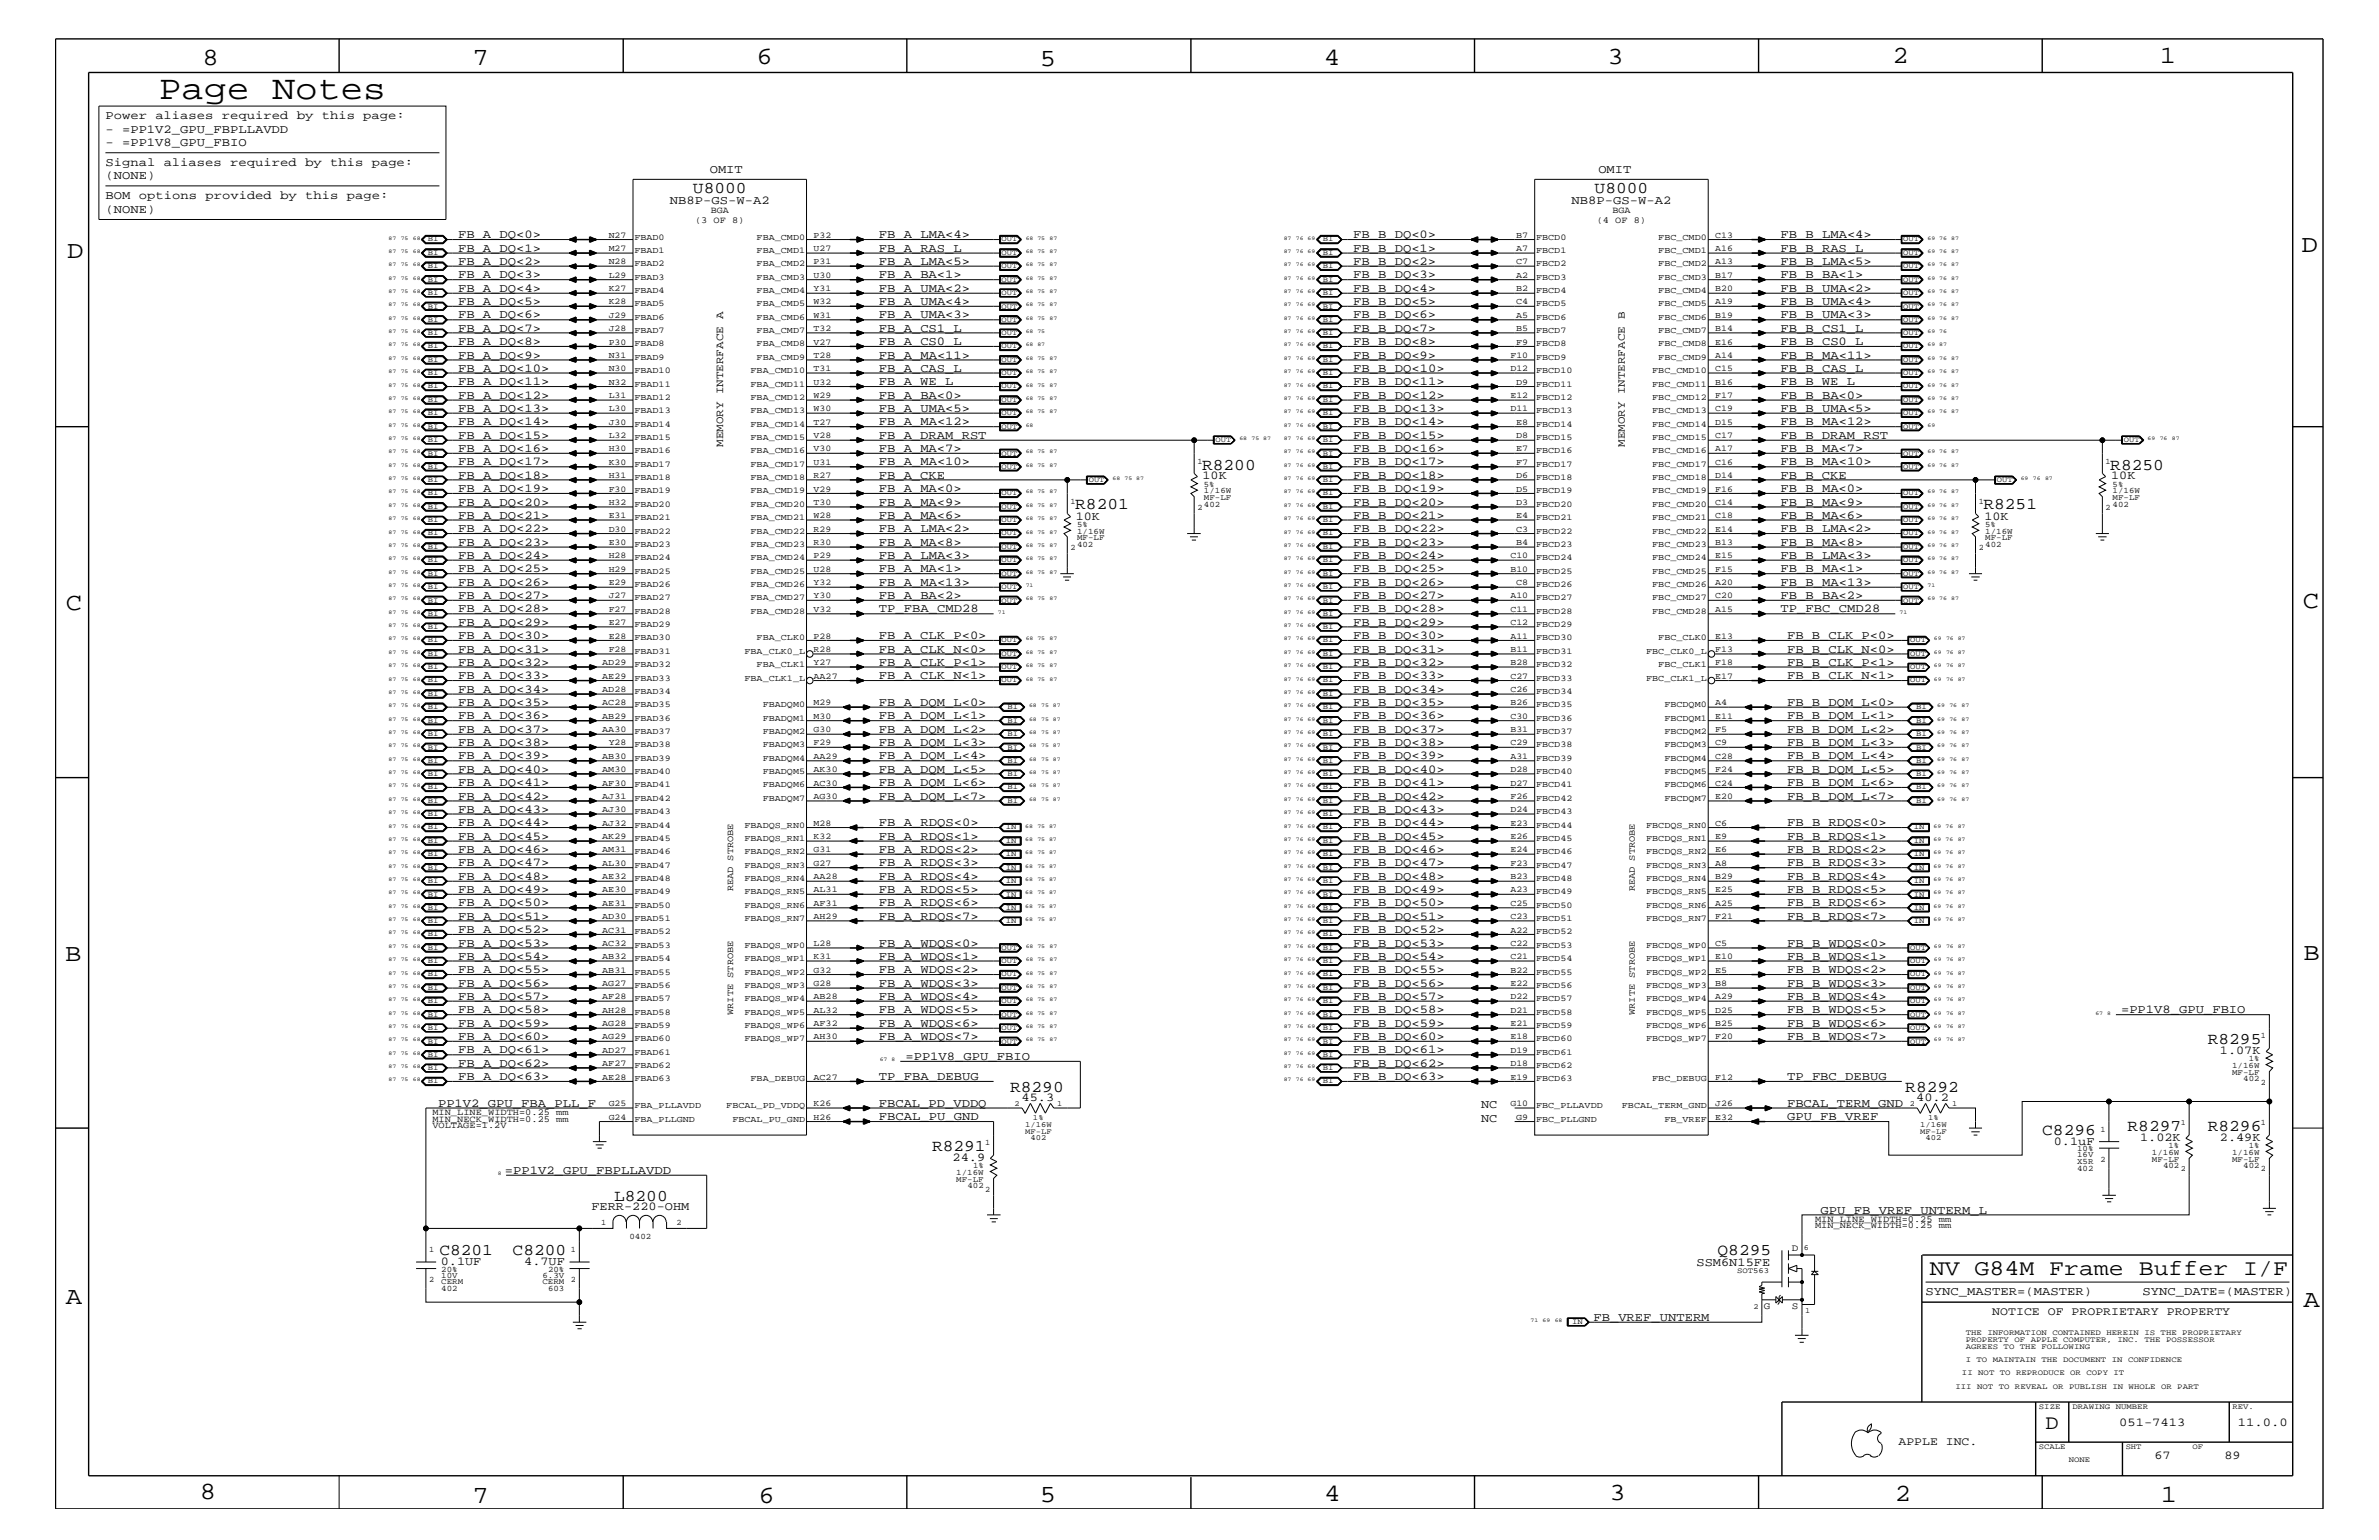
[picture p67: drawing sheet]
<svg xmlns="http://www.w3.org/2000/svg" width="432mm" height="279mm" viewBox="0 0 432 279" stroke-linecap="round" stroke-linejoin="round" font-family="sans-serif">
<defs><g id="words">
<text font-size="6.2" x="28.8" y="18">Page Notes</text>
<g font-size="4.5">
<text x="36.7" y="11.7">8</text>
<text x="85.8" y="11.7">7</text>
<text x="137.3" y="11.5">6</text>
<text x="240.3" y="11.7">4</text>
<text x="291.8" y="11.5">3</text>
<text x="343.5" y="11.5">2</text>
<text x="392" y="11.5">1</text>
<text x="188.7" y="12.1">5</text>
<text x="12.2" y="46.8">D</text>
<text x="417.7" y="45.7">D</text>
<text x="11.9" y="110.6">C</text>
<text x="418" y="110.3">C</text>
<text x="11.9" y="174.3">B</text>
<text x="418.1" y="174.2">B</text>
<text x="11.9" y="236.7">A</text>
<text x="418.1" y="237.1">A</text>
<text x="36.2" y="271.9">8</text>
<text x="85.8" y="272.7">7</text>
<text x="137.7" y="272.7">6</text>
<text x="188.7" y="272.5">5</text>
<text x="240.4" y="272.3">4</text>
<text x="292.1" y="272.2">3</text>
<text x="343.9" y="272.3">2</text>
<text x="392.2" y="272.6">1</text>
</g>
<text font-size="4.1" x="350.3" y="231.3">NV G84M Frame Buffer I/F</text>
<text font-size="3.7" x="371.3" y="259.3">D</text>
<g font-size="3">
<text x="125.8" y="35">U8000</text>
<text x="289.4" y="35">U8000</text>
<text x="218.2" y="85.2">R8200</text>
<text x="383" y="85.2">R8250</text>
<text x="195.2" y="92.4">R8201</text>
<text x="360" y="92.4">R8251</text>
<text x="400.7" y="189.4">R8295</text>
<text x="183.3" y="198.1">R8290</text>
<text x="345.8" y="198.1">R8292</text>
<text x="169.2" y="208.8">R8291</text>
<text x="370.7" y="205.9">C8296</text>
<text x="386.2" y="205.2">R8297</text>
<text x="400.7" y="205.2">R8296</text>
<text x="111.5" y="217.9">L8200</text>
<text x="79.8" y="227.7">C8201</text>
<text x="93" y="227.7">C8200</text>
<text x="311.7" y="227.7">Q8295</text>
</g>
<g font-size="2.2">
<text x="19.1" y="21.6">Power aliases required by this page:</text>
<text x="19.1" y="24.1">- =PP1V2_GPU_FBPLLAVDD</text>
<text x="19.1" y="26.5">- =PP1V8_GPU_FBIO</text>
<text x="19.1" y="32.5">(NONE)</text>
<text x="19.1" y="30.2">Signal aliases required by this page:</text>
<text x="128.8" y="31.4">OMIT</text>
<text x="290.1" y="31.4">OMIT</text>
<text x="19.1" y="38.6">(NONE)</text>
<text x="19.1" y="36.2">BOM options provided by this page:</text>
<text x="121.6" y="36.9">NB8P-GS-W-A2</text>
<text x="285.2" y="36.9">NB8P-GS-W-A2</text>
<text x="83.1" y="43.2">FB_A_DQ&lt;0&gt;</text>
<text x="83.1" y="45.7">FB_A_DQ&lt;1&gt;</text>
<text x="159.5" y="43.2">FB_A_LMA&lt;4&gt;</text>
<text x="159.5" y="45.7">FB_A_RAS_L</text>
<text x="245.6" y="45.7">FB_B_DQ&lt;1&gt;</text>
<text x="245.6" y="43.2">FB_B_DQ&lt;0&gt;</text>
<text x="323.2" y="45.7">FB_B_RAS_L</text>
<text x="323.2" y="43.2">FB_B_LMA&lt;4&gt;</text>
<text x="83.1" y="50.5">FB_A_DQ&lt;3&gt;</text>
<text x="83.1" y="52.9">FB_A_DQ&lt;4&gt;</text>
<text x="83.1" y="48">FB_A_DQ&lt;2&gt;</text>
<text x="159.5" y="52.9">FB_A_UMA&lt;2&gt;</text>
<text x="159.5" y="50.5">FB_A_BA&lt;1&gt;</text>
<text x="159.5" y="48">FB_A_LMA&lt;5&gt;</text>
<text x="245.6" y="52.9">FB_B_DQ&lt;4&gt;</text>
<text x="245.6" y="50.5">FB_B_DQ&lt;3&gt;</text>
<text x="245.6" y="48">FB_B_DQ&lt;2&gt;</text>
<text x="323.2" y="48">FB_B_LMA&lt;5&gt;</text>
<text x="323.2" y="50.5">FB_B_BA&lt;1&gt;</text>
<text x="323.2" y="52.9">FB_B_UMA&lt;2&gt;</text>
<text x="83.1" y="57.8">FB_A_DQ&lt;6&gt;</text>
<text x="83.1" y="55.3">FB_A_DQ&lt;5&gt;</text>
<text x="159.5" y="55.3">FB_A_UMA&lt;4&gt;</text>
<text x="159.5" y="57.8">FB_A_UMA&lt;3&gt;</text>
<text x="245.6" y="57.8">FB_B_DQ&lt;6&gt;</text>
<text x="245.6" y="55.3">FB_B_DQ&lt;5&gt;</text>
<text x="323.2" y="57.8">FB_B_UMA&lt;3&gt;</text>
<text x="323.2" y="55.3">FB_B_UMA&lt;4&gt;</text>
<text x="83.1" y="65.1">FB_A_DQ&lt;9&gt;</text>
<text x="83.1" y="60.2">FB_A_DQ&lt;7&gt;</text>
<text x="83.1" y="62.6">FB_A_DQ&lt;8&gt;</text>
<text x="159.5" y="65.1">FB_A_MA&lt;11&gt;</text>
<text x="159.5" y="62.6">FB_A_CS0_L</text>
<text x="159.5" y="60.2">FB_A_CS1_L</text>
<text x="245.6" y="65.1">FB_B_DQ&lt;9&gt;</text>
<text x="245.6" y="62.6">FB_B_DQ&lt;8&gt;</text>
<text x="245.6" y="60.2">FB_B_DQ&lt;7&gt;</text>
<text x="323.2" y="62.6">FB_B_CS0_L</text>
<text x="323.2" y="65.1">FB_B_MA&lt;11&gt;</text>
<text x="323.2" y="60.2">FB_B_CS1_L</text>
<text x="83.1" y="69.9">FB_A_DQ&lt;11&gt;</text>
<text x="83.1" y="67.5">FB_A_DQ&lt;10&gt;</text>
<text x="159.5" y="67.5">FB_A_CAS_L</text>
<text x="159.5" y="69.9">FB_A_WE_L</text>
<text x="245.6" y="69.9">FB_B_DQ&lt;11&gt;</text>
<text x="245.6" y="67.5">FB_B_DQ&lt;10&gt;</text>
<text x="323.2" y="69.9">FB_B_WE_L</text>
<text x="323.2" y="67.5">FB_B_CAS_L</text>
<text x="83.1" y="72.3">FB_A_DQ&lt;12&gt;</text>
<text x="83.1" y="77.2">FB_A_DQ&lt;14&gt;</text>
<text x="83.1" y="74.7">FB_A_DQ&lt;13&gt;</text>
<text x="159.5" y="77.2">FB_A_MA&lt;12&gt;</text>
<text x="159.5" y="74.7">FB_A_UMA&lt;5&gt;</text>
<text x="159.5" y="72.3">FB_A_BA&lt;0&gt;</text>
<text x="245.6" y="74.7">FB_B_DQ&lt;13&gt;</text>
<text x="245.6" y="72.3">FB_B_DQ&lt;12&gt;</text>
<text x="245.6" y="77.2">FB_B_DQ&lt;14&gt;</text>
<text x="323.2" y="77.2">FB_B_MA&lt;12&gt;</text>
<text x="323.2" y="72.3">FB_B_BA&lt;0&gt;</text>
<text x="323.2" y="74.7">FB_B_UMA&lt;5&gt;</text>
<text x="83.1" y="82">FB_A_DQ&lt;16&gt;</text>
<text x="83.1" y="79.6">FB_A_DQ&lt;15&gt;</text>
<text x="159.5" y="82">FB_A_MA&lt;7&gt;</text>
<text x="159.5" y="79.6">FB_A_DRAM_RST</text>
<text x="245.6" y="82">FB_B_DQ&lt;16&gt;</text>
<text x="245.6" y="79.6">FB_B_DQ&lt;15&gt;</text>
<text x="323.2" y="79.6">FB_B_DRAM_RST</text>
<text x="323.2" y="82">FB_B_MA&lt;7&gt;</text>
<text x="83.1" y="89.3">FB_A_DQ&lt;19&gt;</text>
<text x="83.1" y="86.9">FB_A_DQ&lt;18&gt;</text>
<text x="83.1" y="84.4">FB_A_DQ&lt;17&gt;</text>
<text x="159.5" y="84.4">FB_A_MA&lt;10&gt;</text>
<text x="159.5" y="86.9">FB_A_CKE</text>
<text x="159.5" y="89.3">FB_A_MA&lt;0&gt;</text>
<text x="218.3" y="87">10K</text>
<text x="245.6" y="89.3">FB_B_DQ&lt;19&gt;</text>
<text x="245.6" y="86.9">FB_B_DQ&lt;18&gt;</text>
<text x="245.6" y="84.4">FB_B_DQ&lt;17&gt;</text>
<text x="323.2" y="86.9">FB_B_CKE</text>
<text x="323.2" y="89.3">FB_B_MA&lt;0&gt;</text>
<text x="323.2" y="84.4">FB_B_MA&lt;10&gt;</text>
<text x="383.2" y="87">10K</text>
<text x="83.1" y="94.2">FB_A_DQ&lt;21&gt;</text>
<text x="83.1" y="91.7">FB_A_DQ&lt;20&gt;</text>
<text x="159.5" y="94.2">FB_A_MA&lt;6&gt;</text>
<text x="159.5" y="91.7">FB_A_MA&lt;9&gt;</text>
<text x="195.2" y="94.3">10K</text>
<text x="245.6" y="94.2">FB_B_DQ&lt;21&gt;</text>
<text x="245.6" y="91.7">FB_B_DQ&lt;20&gt;</text>
<text x="323.2" y="91.7">FB_B_MA&lt;9&gt;</text>
<text x="323.2" y="94.2">FB_B_MA&lt;6&gt;</text>
<text x="360.2" y="94.3">10K</text>
<text x="83.1" y="99">FB_A_DQ&lt;23&gt;</text>
<text x="83.1" y="101.4">FB_A_DQ&lt;24&gt;</text>
<text x="83.1" y="96.5">FB_A_DQ&lt;22&gt;</text>
<text x="159.5" y="99">FB_A_MA&lt;8&gt;</text>
<text x="159.5" y="101.4">FB_A_LMA&lt;3&gt;</text>
<text x="159.5" y="96.5">FB_A_LMA&lt;2&gt;</text>
<text x="245.6" y="101.4">FB_B_DQ&lt;24&gt;</text>
<text x="245.6" y="99">FB_B_DQ&lt;23&gt;</text>
<text x="245.6" y="96.5">FB_B_DQ&lt;22&gt;</text>
<text x="323.2" y="101.4">FB_B_LMA&lt;3&gt;</text>
<text x="323.2" y="99">FB_B_MA&lt;8&gt;</text>
<text x="323.2" y="96.5">FB_B_LMA&lt;2&gt;</text>
<text x="83.1" y="106.3">FB_A_DQ&lt;26&gt;</text>
<text x="83.1" y="103.8">FB_A_DQ&lt;25&gt;</text>
<text x="159.5" y="106.3">FB_A_MA&lt;13&gt;</text>
<text x="159.5" y="103.8">FB_A_MA&lt;1&gt;</text>
<text x="245.6" y="106.3">FB_B_DQ&lt;26&gt;</text>
<text x="245.6" y="103.8">FB_B_DQ&lt;25&gt;</text>
<text x="323.2" y="103.8">FB_B_MA&lt;1&gt;</text>
<text x="323.2" y="106.3">FB_B_MA&lt;13&gt;</text>
<text x="83.1" y="108.7">FB_A_DQ&lt;27&gt;</text>
<text x="83.1" y="113.6">FB_A_DQ&lt;29&gt;</text>
<text x="83.1" y="111.1">FB_A_DQ&lt;28&gt;</text>
<text x="159.5" y="111.1">TP_FBA_CMD28</text>
<text x="159.5" y="108.7">FB_A_BA&lt;2&gt;</text>
<text x="245.6" y="113.6">FB_B_DQ&lt;29&gt;</text>
<text x="245.6" y="111.1">FB_B_DQ&lt;28&gt;</text>
<text x="245.6" y="108.7">FB_B_DQ&lt;27&gt;</text>
<text x="323.2" y="111.1">TP_FBC_CMD28</text>
<text x="323.2" y="108.7">FB_B_BA&lt;2&gt;</text>
<text x="83.1" y="118.4">FB_A_DQ&lt;31&gt;</text>
<text x="83.1" y="115.9">FB_A_DQ&lt;30&gt;</text>
<text x="159.5" y="115.9">FB_A_CLK_P&lt;0&gt;</text>
<text x="159.5" y="118.4">FB_A_CLK_N&lt;0&gt;</text>
<text x="245.6" y="115.9">FB_B_DQ&lt;30&gt;</text>
<text x="245.6" y="118.4">FB_B_DQ&lt;31&gt;</text>
<text x="324.4" y="115.9">FB_B_CLK_P&lt;0&gt;</text>
<text x="324.4" y="118.4">FB_B_CLK_N&lt;0&gt;</text>
<text x="83.1" y="120.8">FB_A_DQ&lt;32&gt;</text>
<text x="83.1" y="123.2">FB_A_DQ&lt;33&gt;</text>
<text x="83.1" y="125.7">FB_A_DQ&lt;34&gt;</text>
<text x="159.5" y="120.8">FB_A_CLK_P&lt;1&gt;</text>
<text x="159.5" y="123.2">FB_A_CLK_N&lt;1&gt;</text>
<text x="245.6" y="125.7">FB_B_DQ&lt;34&gt;</text>
<text x="245.6" y="123.2">FB_B_DQ&lt;33&gt;</text>
<text x="245.6" y="120.8">FB_B_DQ&lt;32&gt;</text>
<text x="324.4" y="120.8">FB_B_CLK_P&lt;1&gt;</text>
<text x="324.4" y="123.2">FB_B_CLK_N&lt;1&gt;</text>
<text x="83.1" y="130.5">FB_A_DQ&lt;36&gt;</text>
<text x="83.1" y="128">FB_A_DQ&lt;35&gt;</text>
<text x="159.5" y="128">FB_A_DQM_L&lt;0&gt;</text>
<text x="159.5" y="130.5">FB_A_DQM_L&lt;1&gt;</text>
<text x="245.6" y="130.5">FB_B_DQ&lt;36&gt;</text>
<text x="245.6" y="128">FB_B_DQ&lt;35&gt;</text>
<text x="324.4" y="128">FB_B_DQM_L&lt;0&gt;</text>
<text x="324.4" y="130.5">FB_B_DQM_L&lt;1&gt;</text>
<text x="83.1" y="137.8">FB_A_DQ&lt;39&gt;</text>
<text x="83.1" y="135.3">FB_A_DQ&lt;38&gt;</text>
<text x="83.1" y="133">FB_A_DQ&lt;37&gt;</text>
<text x="159.5" y="133">FB_A_DQM_L&lt;2&gt;</text>
<text x="159.5" y="135.3">FB_A_DQM_L&lt;3&gt;</text>
<text x="159.5" y="137.8">FB_A_DQM_L&lt;4&gt;</text>
<text x="245.6" y="137.8">FB_B_DQ&lt;39&gt;</text>
<text x="245.6" y="135.3">FB_B_DQ&lt;38&gt;</text>
<text x="245.6" y="133">FB_B_DQ&lt;37&gt;</text>
<text x="324.4" y="133">FB_B_DQM_L&lt;2&gt;</text>
<text x="324.4" y="135.3">FB_B_DQM_L&lt;3&gt;</text>
<text x="324.4" y="137.8">FB_B_DQM_L&lt;4&gt;</text>
<text x="83.1" y="142.6">FB_A_DQ&lt;41&gt;</text>
<text x="83.1" y="140.2">FB_A_DQ&lt;40&gt;</text>
<text x="159.5" y="140.2">FB_A_DQM_L&lt;5&gt;</text>
<text x="159.5" y="142.6">FB_A_DQM_L&lt;6&gt;</text>
<text x="245.6" y="142.6">FB_B_DQ&lt;41&gt;</text>
<text x="245.6" y="140.2">FB_B_DQ&lt;40&gt;</text>
<text x="324.4" y="140.2">FB_B_DQM_L&lt;5&gt;</text>
<text x="324.4" y="142.6">FB_B_DQM_L&lt;6&gt;</text>
<text x="83.1" y="147.5">FB_A_DQ&lt;43&gt;</text>
<text x="83.1" y="145.1">FB_A_DQ&lt;42&gt;</text>
<text x="83.1" y="149.9">FB_A_DQ&lt;44&gt;</text>
<text x="159.5" y="145.1">FB_A_DQM_L&lt;7&gt;</text>
<text x="159.5" y="149.9">FB_A_RDQS&lt;0&gt;</text>
<text x="245.6" y="149.9">FB_B_DQ&lt;44&gt;</text>
<text x="245.6" y="145.1">FB_B_DQ&lt;42&gt;</text>
<text x="245.6" y="147.5">FB_B_DQ&lt;43&gt;</text>
<text x="324.4" y="145.1">FB_B_DQM_L&lt;7&gt;</text>
<text x="324.4" y="149.9">FB_B_RDQS&lt;0&gt;</text>
<text x="83.1" y="154.7">FB_A_DQ&lt;46&gt;</text>
<text x="83.1" y="152.3">FB_A_DQ&lt;45&gt;</text>
<text x="159.5" y="152.3">FB_A_RDQS&lt;1&gt;</text>
<text x="159.5" y="154.7">FB_A_RDQS&lt;2&gt;</text>
<text x="245.6" y="154.7">FB_B_DQ&lt;46&gt;</text>
<text x="245.6" y="152.3">FB_B_DQ&lt;45&gt;</text>
<text x="324.4" y="154.7">FB_B_RDQS&lt;2&gt;</text>
<text x="324.4" y="152.3">FB_B_RDQS&lt;1&gt;</text>
<text x="83.1" y="162">FB_A_DQ&lt;49&gt;</text>
<text x="83.1" y="159.6">FB_A_DQ&lt;48&gt;</text>
<text x="83.1" y="157.2">FB_A_DQ&lt;47&gt;</text>
<text x="159.5" y="157.2">FB_A_RDQS&lt;3&gt;</text>
<text x="159.5" y="159.6">FB_A_RDQS&lt;4&gt;</text>
<text x="159.5" y="162">FB_A_RDQS&lt;5&gt;</text>
<text x="245.6" y="159.6">FB_B_DQ&lt;48&gt;</text>
<text x="245.6" y="157.2">FB_B_DQ&lt;47&gt;</text>
<text x="245.6" y="162">FB_B_DQ&lt;49&gt;</text>
<text x="324.4" y="159.6">FB_B_RDQS&lt;4&gt;</text>
<text x="324.4" y="157.2">FB_B_RDQS&lt;3&gt;</text>
<text x="324.4" y="162">FB_B_RDQS&lt;5&gt;</text>
<text x="83.1" y="166.9">FB_A_DQ&lt;51&gt;</text>
<text x="83.1" y="164.5">FB_A_DQ&lt;50&gt;</text>
<text x="159.5" y="164.5">FB_A_RDQS&lt;6&gt;</text>
<text x="159.5" y="166.9">FB_A_RDQS&lt;7&gt;</text>
<text x="245.6" y="164.5">FB_B_DQ&lt;50&gt;</text>
<text x="245.6" y="166.9">FB_B_DQ&lt;51&gt;</text>
<text x="324.4" y="166.9">FB_B_RDQS&lt;7&gt;</text>
<text x="324.4" y="164.5">FB_B_RDQS&lt;6&gt;</text>
<text x="83.1" y="171.7">FB_A_DQ&lt;53&gt;</text>
<text x="83.1" y="169.3">FB_A_DQ&lt;52&gt;</text>
<text x="159.5" y="171.7">FB_A_WDQS&lt;0&gt;</text>
<text x="245.6" y="169.3">FB_B_DQ&lt;52&gt;</text>
<text x="245.6" y="171.7">FB_B_DQ&lt;53&gt;</text>
<text x="324.4" y="171.7">FB_B_WDQS&lt;0&gt;</text>
<text x="83.1" y="179">FB_A_DQ&lt;56&gt;</text>
<text x="83.1" y="176.6">FB_A_DQ&lt;55&gt;</text>
<text x="83.1" y="174.2">FB_A_DQ&lt;54&gt;</text>
<text x="159.5" y="174.2">FB_A_WDQS&lt;1&gt;</text>
<text x="159.5" y="176.6">FB_A_WDQS&lt;2&gt;</text>
<text x="159.5" y="179">FB_A_WDQS&lt;3&gt;</text>
<text x="245.6" y="174.2">FB_B_DQ&lt;54&gt;</text>
<text x="245.6" y="179">FB_B_DQ&lt;56&gt;</text>
<text x="245.6" y="176.6">FB_B_DQ&lt;55&gt;</text>
<text x="324.4" y="179">FB_B_WDQS&lt;3&gt;</text>
<text x="324.4" y="176.6">FB_B_WDQS&lt;2&gt;</text>
<text x="324.4" y="174.2">FB_B_WDQS&lt;1&gt;</text>
<text x="83.1" y="183.8">FB_A_DQ&lt;58&gt;</text>
<text x="83.1" y="181.4">FB_A_DQ&lt;57&gt;</text>
<text x="159.5" y="183.8">FB_A_WDQS&lt;5&gt;</text>
<text x="159.5" y="181.4">FB_A_WDQS&lt;4&gt;</text>
<text x="245.6" y="183.8">FB_B_DQ&lt;58&gt;</text>
<text x="245.6" y="181.4">FB_B_DQ&lt;57&gt;</text>
<text x="324.4" y="183.8">FB_B_WDQS&lt;5&gt;</text>
<text x="324.4" y="181.4">FB_B_WDQS&lt;4&gt;</text>
<text x="385" y="183.8">=PP1V8_GPU_FBIO</text>
<text x="83.1" y="191.1">FB_A_DQ&lt;61&gt;</text>
<text x="83.1" y="188.7">FB_A_DQ&lt;60&gt;</text>
<text x="83.1" y="186.3">FB_A_DQ&lt;59&gt;</text>
<text x="159.5" y="186.3">FB_A_WDQS&lt;6&gt;</text>
<text x="159.5" y="188.7">FB_A_WDQS&lt;7&gt;</text>
<text x="245.6" y="191.1">FB_B_DQ&lt;61&gt;</text>
<text x="245.6" y="188.7">FB_B_DQ&lt;60&gt;</text>
<text x="245.6" y="186.3">FB_B_DQ&lt;59&gt;</text>
<text x="324.4" y="186.3">FB_B_WDQS&lt;6&gt;</text>
<text x="324.4" y="188.7">FB_B_WDQS&lt;7&gt;</text>
<text x="402.9" y="191.2">1.07K</text>
<text x="83.1" y="193.6">FB_A_DQ&lt;62&gt;</text>
<text x="83.1" y="195.9">FB_A_DQ&lt;63&gt;</text>
<text x="159.5" y="195.9">TP_FBA_DEBUG</text>
<text x="164.3" y="192.3">=PP1V8_GPU_FBIO</text>
<text x="245.6" y="193.6">FB_B_DQ&lt;62&gt;</text>
<text x="245.6" y="195.9">FB_B_DQ&lt;63&gt;</text>
<text x="324.4" y="195.9">TP_FBC_DEBUG</text>
<text x="79.5" y="200.9">PP1V2_GPU_FBA_PLL_F</text>
<text x="159.5" y="200.9">FBCAL_PD_VDDQ</text>
<text x="159.5" y="203.2">FBCAL_PU_GND</text>
<text x="185.4" y="199.8">45.3</text>
<text x="268.8" y="203.5">NC</text>
<text x="268.8" y="201">NC</text>
<text x="324.4" y="200.9">FBCAL_TERM_GND</text>
<text x="324.4" y="203.2">GPU_FB_VREF</text>
<text x="347.8" y="199.8">40.2</text>
<text x="372.8" y="207.7">0.1uF</text>
<text x="388.5" y="207">1.02K</text>
<text x="402.9" y="207">2.49K</text>
<text x="91.6" y="213">=PP1V2_GPU_FBPLLAVDD</text>
<text x="172.9" y="210.7">24.9</text>
<text x="107.4" y="219.6">FERR-220-OHM</text>
<text x="330.5" y="220.2">GPU_FB_VREF_UNTERM_L</text>
<text x="80" y="229.6">0.1UF</text>
<text x="95.2" y="229.6">4.7UF</text>
<text x="307.9" y="229.6">SSM6N15FE</text>
<text x="289.2" y="239.6">FB_VREF_UNTERM</text>
<text x="349.5" y="235">SYNC_MASTER=(MASTER)</text>
<text x="388.9" y="235">SYNC_DATE=(MASTER)</text>
<text x="384.6" y="258.7">051-7413</text>
<text x="406.2" y="258.7">11.0.0</text>
<text x="391" y="264.7">67</text>
<text x="403.7" y="264.7">89</text>
</g>
<g font-size="2.1">
<text x="361.6" y="238.6">NOTICE OF PROPRIETARY PROPERTY</text>
<text x="344.6" y="262.2">APPLE INC.</text>
</g>
<g font-size="2">
<text x="131.2" y="81.1" transform="rotate(-90 131.2 81.1)">MEMORY INTERFACE A</text>
<text x="294.9" y="81.1" transform="rotate(-90 294.9 81.1)">MEMORY INTERFACE B</text>
</g>
<g font-size="1.8">
<text x="325.2" y="227">D</text>
<text x="320.1" y="237.5">G</text>
<text x="325.2" y="237.5">S</text>
</g>
<g font-size="1.7">
<text x="126.2" y="40.4">(3 OF 8)</text>
<text x="129" y="38.6">BGA</text>
<text x="289.8" y="40.4">(4 OF 8)</text>
<text x="292.7" y="38.6">BGA</text>
<text x="133.1" y="161.7" transform="rotate(-90 133.1 161.7)">READ STROBE</text>
<text x="296.8" y="161.7" transform="rotate(-90 296.8 161.7)">READ STROBE</text>
<text x="133.1" y="184.1" transform="rotate(-90 133.1 184.1)">WRITE STROBE</text>
<text x="296.8" y="184.1" transform="rotate(-90 296.8 184.1)">WRITE STROBE</text>
<text x="78.5" y="203.5">MIN_NECK_WIDTH=0.25 mm</text>
<text x="78.5" y="202.3">MIN_LINE_WIDTH=0.25 mm</text>
<text x="78.5" y="204.7">VOLTAGE=1.2V</text>
<text x="329.4" y="221.7">MIN_LINE_WIDTH=0.25 mm</text>
<text x="329.4" y="222.9">MIN_NECK_WIDTH=0.25 mm</text>
</g>
<g font-size="1.6">
<text x="110.5" y="43.1">N27</text>
<text x="110.5" y="45.5">M27</text>
<text x="110.5" y="47.9">N28</text>
<text x="115.1" y="45.9">FBAD1</text>
<text x="115.1" y="43.5">FBAD0</text>
<text x="137.3" y="43.5">FBA_CMD0</text>
<text x="137.3" y="45.9">FBA_CMD1</text>
<text x="147.7" y="43.1">P32</text>
<text x="147.7" y="45.5">U27</text>
<text x="147.7" y="47.9">P31</text>
<text x="275.2" y="43.1">B7</text>
<text x="275.2" y="45.5">A7</text>
<text x="275.2" y="47.9">C7</text>
<text x="278.8" y="45.9">FBCD1</text>
<text x="278.8" y="43.5">FBCD0</text>
<text x="301" y="45.9">FBC_CMD1</text>
<text x="301" y="43.5">FBC_CMD0</text>
<text x="311.3" y="43.1">C13</text>
<text x="311.3" y="45.5">A16</text>
<text x="311.3" y="47.9">A13</text>
<text x="110.5" y="50.4">L29</text>
<text x="110.5" y="52.8">K27</text>
<text x="115.1" y="48.3">FBAD2</text>
<text x="115.1" y="50.7">FBAD3</text>
<text x="115.1" y="53.2">FBAD4</text>
<text x="137.3" y="48.3">FBA_CMD2</text>
<text x="137.3" y="50.7">FBA_CMD3</text>
<text x="137.3" y="53.2">FBA_CMD4</text>
<text x="147.7" y="50.4">U30</text>
<text x="147.7" y="52.8">Y31</text>
<text x="275.2" y="50.4">A2</text>
<text x="275.2" y="52.8">B2</text>
<text x="278.8" y="53.2">FBCD4</text>
<text x="278.8" y="50.7">FBCD3</text>
<text x="278.8" y="48.3">FBCD2</text>
<text x="301" y="53.2">FBC_CMD4</text>
<text x="301" y="50.7">FBC_CMD3</text>
<text x="301" y="48.3">FBC_CMD2</text>
<text x="311.3" y="50.4">B17</text>
<text x="311.3" y="52.8">B20</text>
<text x="110.5" y="55.2">K28</text>
<text x="110.5" y="57.7">J29</text>
<text x="115.1" y="55.6">FBAD5</text>
<text x="115.1" y="58">FBAD6</text>
<text x="137.3" y="55.6">FBA_CMD5</text>
<text x="137.3" y="58">FBA_CMD6</text>
<text x="147.7" y="55.2">W32</text>
<text x="147.7" y="57.7">W31</text>
<text x="275.2" y="55.2">C4</text>
<text x="275.2" y="57.7">A5</text>
<text x="278.8" y="58">FBCD6</text>
<text x="278.8" y="55.6">FBCD5</text>
<text x="301" y="58">FBC_CMD6</text>
<text x="301" y="55.6">FBC_CMD5</text>
<text x="311.3" y="55.2">A19</text>
<text x="311.3" y="57.7">B19</text>
<text x="110.5" y="60.1">J28</text>
<text x="110.5" y="62.5">P30</text>
<text x="110.5" y="64.9">N31</text>
<text x="115.1" y="60.4">FBAD7</text>
<text x="115.1" y="62.9">FBAD8</text>
<text x="115.1" y="65.3">FBAD9</text>
<text x="137.3" y="60.4">FBA_CMD7</text>
<text x="137.3" y="62.9">FBA_CMD8</text>
<text x="137.3" y="65.3">FBA_CMD9</text>
<text x="147.7" y="60.1">T32</text>
<text x="147.7" y="62.5">V27</text>
<text x="147.7" y="64.9">T28</text>
<text x="274.2" y="64.9">F10</text>
<text x="275.2" y="60.1">B5</text>
<text x="275.2" y="62.5">F9</text>
<text x="278.8" y="65.3">FBCD9</text>
<text x="278.8" y="62.9">FBCD8</text>
<text x="278.8" y="60.4">FBCD7</text>
<text x="301" y="65.3">FBC_CMD9</text>
<text x="301" y="62.9">FBC_CMD8</text>
<text x="301" y="60.4">FBC_CMD7</text>
<text x="311.3" y="60.1">B14</text>
<text x="311.3" y="62.5">E16</text>
<text x="311.3" y="64.9">A14</text>
<text x="110.5" y="67.3">N30</text>
<text x="110.5" y="69.8">N32</text>
<text x="115.1" y="67.7">FBAD10</text>
<text x="115.1" y="70.1">FBAD11</text>
<text x="136.2" y="67.7">FBA_CMD10</text>
<text x="136.2" y="70.1">FBA_CMD11</text>
<text x="147.7" y="67.3">T31</text>
<text x="147.7" y="69.8">U32</text>
<text x="274.2" y="67.3">D12</text>
<text x="275.2" y="69.8">D9</text>
<text x="278.8" y="70.1">FBCD11</text>
<text x="278.8" y="67.7">FBCD10</text>
<text x="299.9" y="70.1">FBC_CMD11</text>
<text x="299.9" y="67.7">FBC_CMD10</text>
<text x="311.3" y="67.3">C15</text>
<text x="311.3" y="69.8">B16</text>
<text x="110.5" y="72.2">L31</text>
<text x="110.5" y="74.6">L30</text>
<text x="110.5" y="77.1">J30</text>
<text x="115.1" y="72.6">FBAD12</text>
<text x="115.1" y="75">FBAD13</text>
<text x="115.1" y="77.4">FBAD14</text>
<text x="136.2" y="75">FBA_CMD13</text>
<text x="136.2" y="72.6">FBA_CMD12</text>
<text x="136.2" y="77.4">FBA_CMD14</text>
<text x="147.7" y="72.2">W29</text>
<text x="147.7" y="74.6">W30</text>
<text x="147.7" y="77.1">T27</text>
<text x="274.2" y="72.2">E12</text>
<text x="274.2" y="74.6">D11</text>
<text x="275.2" y="77.1">E8</text>
<text x="278.8" y="75">FBCD13</text>
<text x="278.8" y="72.6">FBCD12</text>
<text x="278.8" y="77.4">FBCD14</text>
<text x="299.9" y="77.4">FBC_CMD14</text>
<text x="299.9" y="75">FBC_CMD13</text>
<text x="299.9" y="72.6">FBC_CMD12</text>
<text x="311.3" y="72.2">F17</text>
<text x="311.3" y="74.6">C19</text>
<text x="311.3" y="77.1">D15</text>
<text x="110.5" y="79.4">L32</text>
<text x="110.5" y="81.9">H30</text>
<text x="115.1" y="79.9">FBAD15</text>
<text x="115.1" y="82.2">FBAD16</text>
<text x="136.2" y="79.9">FBA_CMD15</text>
<text x="136.2" y="82.2">FBA_CMD16</text>
<text x="147.7" y="79.4">V28</text>
<text x="147.7" y="81.9">V30</text>
<text x="275.2" y="79.4">D8</text>
<text x="275.2" y="81.9">E7</text>
<text x="278.8" y="82.2">FBCD16</text>
<text x="278.8" y="79.9">FBCD15</text>
<text x="299.9" y="82.2">FBC_CMD16</text>
<text x="299.9" y="79.9">FBC_CMD15</text>
<text x="311.3" y="79.4">C17</text>
<text x="311.3" y="81.9">A17</text>
<text x="110.5" y="84.4">K30</text>
<text x="110.5" y="86.7">H31</text>
<text x="110.5" y="89.2">F30</text>
<text x="115.1" y="87.1">FBAD18</text>
<text x="115.1" y="84.7">FBAD17</text>
<text x="115.1" y="89.5">FBAD19</text>
<text x="136.2" y="87.1">FBA_CMD18</text>
<text x="136.2" y="84.7">FBA_CMD17</text>
<text x="136.2" y="89.5">FBA_CMD19</text>
<text x="147.7" y="84.4">U31</text>
<text x="147.7" y="86.7">R27</text>
<text x="147.7" y="89.2">V29</text>
<text x="275.2" y="84.4">F7</text>
<text x="275.2" y="86.7">D6</text>
<text x="275.2" y="89.2">D5</text>
<text x="278.8" y="89.5">FBCD19</text>
<text x="278.8" y="87.1">FBCD18</text>
<text x="278.8" y="84.7">FBCD17</text>
<text x="299.9" y="89.5">FBC_CMD19</text>
<text x="299.9" y="87.1">FBC_CMD18</text>
<text x="299.9" y="84.7">FBC_CMD17</text>
<text x="311.3" y="84.4">C16</text>
<text x="311.3" y="86.7">D14</text>
<text x="311.3" y="89.2">F16</text>
<text x="110.5" y="91.6">H32</text>
<text x="110.5" y="94">E31</text>
<text x="115.1" y="92">FBAD20</text>
<text x="115.1" y="94.3">FBAD21</text>
<text x="136.2" y="92">FBA_CMD20</text>
<text x="136.2" y="94.3">FBA_CMD21</text>
<text x="147.7" y="91.6">T30</text>
<text x="147.7" y="94">W28</text>
<text x="275.2" y="91.6">D3</text>
<text x="275.2" y="94">E4</text>
<text x="278.8" y="94.3">FBCD21</text>
<text x="278.8" y="92">FBCD20</text>
<text x="299.9" y="94.3">FBC_CMD21</text>
<text x="299.9" y="92">FBC_CMD20</text>
<text x="311.3" y="91.6">C14</text>
<text x="311.3" y="94">C18</text>
<text x="110.5" y="96.5">D30</text>
<text x="110.5" y="98.8">E30</text>
<text x="110.5" y="101.3">H28</text>
<text x="115.1" y="96.8">FBAD22</text>
<text x="115.1" y="99.3">FBAD23</text>
<text x="115.1" y="101.6">FBAD24</text>
<text x="136.2" y="99.3">FBA_CMD23</text>
<text x="136.2" y="96.8">FBA_CMD22</text>
<text x="136.2" y="101.6">FBA_CMD24</text>
<text x="147.7" y="96.5">R29</text>
<text x="147.7" y="98.8">R30</text>
<text x="147.7" y="101.3">P29</text>
<text x="274.2" y="101.3">C10</text>
<text x="275.2" y="96.5">C3</text>
<text x="275.2" y="98.8">B4</text>
<text x="278.8" y="101.6">FBCD24</text>
<text x="278.8" y="99.3">FBCD23</text>
<text x="278.8" y="96.8">FBCD22</text>
<text x="299.9" y="96.8">FBC_CMD22</text>
<text x="299.9" y="101.6">FBC_CMD24</text>
<text x="299.9" y="99.3">FBC_CMD23</text>
<text x="311.3" y="96.5">E14</text>
<text x="311.3" y="98.8">B13</text>
<text x="311.3" y="101.3">E15</text>
<text x="110.5" y="103.7">H29</text>
<text x="110.5" y="106.1">E29</text>
<text x="115.1" y="104.1">FBAD25</text>
<text x="115.1" y="106.5">FBAD26</text>
<text x="136.2" y="104.1">FBA_CMD25</text>
<text x="136.2" y="106.5">FBA_CMD26</text>
<text x="147.7" y="103.7">U28</text>
<text x="147.7" y="106.1">Y32</text>
<text x="274.2" y="103.7">B10</text>
<text x="275.2" y="106.1">C8</text>
<text x="278.8" y="106.5">FBCD26</text>
<text x="278.8" y="104.1">FBCD25</text>
<text x="299.9" y="106.5">FBC_CMD26</text>
<text x="299.9" y="104.1">FBC_CMD25</text>
<text x="311.3" y="103.7">F15</text>
<text x="311.3" y="106.1">A20</text>
<text x="110.5" y="108.6">J27</text>
<text x="110.5" y="111">F27</text>
<text x="110.5" y="113.4">E27</text>
<text x="115.1" y="108.9">FBAD27</text>
<text x="115.1" y="113.7">FBAD29</text>
<text x="115.1" y="111.4">FBAD28</text>
<text x="136.2" y="111.4">FBA_CMD28</text>
<text x="136.2" y="108.9">FBA_CMD27</text>
<text x="147.7" y="108.6">Y30</text>
<text x="147.7" y="111">V32</text>
<text x="274.2" y="108.6">A10</text>
<text x="274.2" y="111">C11</text>
<text x="274.2" y="113.4">C12</text>
<text x="278.8" y="113.7">FBCD29</text>
<text x="278.8" y="111.4">FBCD28</text>
<text x="278.8" y="108.9">FBCD27</text>
<text x="299.9" y="108.9">FBC_CMD27</text>
<text x="299.9" y="111.4">FBC_CMD28</text>
<text x="311.3" y="108.6">C20</text>
<text x="311.3" y="111">A15</text>
<text x="110.5" y="115.9">E28</text>
<text x="110.5" y="118.2">F28</text>
<text x="115.1" y="116.2">FBAD30</text>
<text x="115.1" y="118.6">FBAD31</text>
<text x="135.1" y="118.6">FBA_CLK0_L</text>
<text x="137.3" y="116.2">FBA_CLK0</text>
<text x="147.7" y="115.9">P28</text>
<text x="147.7" y="118.2">R28</text>
<text x="274.2" y="115.9">A11</text>
<text x="274.2" y="118.2">B11</text>
<text x="278.8" y="118.6">FBCD31</text>
<text x="278.8" y="116.2">FBCD30</text>
<text x="298.8" y="118.6">FBC_CLK0_L</text>
<text x="301" y="116.2">FBC_CLK0</text>
<text x="311.3" y="115.9">E13</text>
<text x="311.3" y="118.2">F13</text>
<text x="109.3" y="120.7">AD29</text>
<text x="109.3" y="123.1">AE29</text>
<text x="109.3" y="125.5">AD28</text>
<text x="115.1" y="121">FBAD32</text>
<text x="115.1" y="123.5">FBAD33</text>
<text x="115.1" y="125.9">FBAD34</text>
<text x="135.1" y="123.5">FBA_CLK1_L</text>
<text x="137.3" y="121">FBA_CLK1</text>
<text x="147.7" y="120.7">Y27</text>
<text x="147.7" y="123.1">AA27</text>
<text x="274.2" y="120.7">B28</text>
<text x="274.2" y="123.1">C27</text>
<text x="274.2" y="125.5">C26</text>
<text x="278.8" y="125.9">FBCD34</text>
<text x="278.8" y="123.5">FBCD33</text>
<text x="278.8" y="121">FBCD32</text>
<text x="298.8" y="123.5">FBC_CLK1_L</text>
<text x="301" y="121">FBC_CLK1</text>
<text x="311.3" y="120.7">F18</text>
<text x="311.3" y="123.1">E17</text>
<text x="109.3" y="128">AC28</text>
<text x="109.3" y="130.4">AB29</text>
<text x="115.1" y="128.3">FBAD35</text>
<text x="115.1" y="130.8">FBAD36</text>
<text x="138.4" y="130.8">FBADQM1</text>
<text x="138.4" y="128.3">FBADQM0</text>
<text x="147.7" y="128">M29</text>
<text x="147.7" y="130.4">M30</text>
<text x="274.2" y="128">B26</text>
<text x="274.2" y="130.4">C30</text>
<text x="278.8" y="130.8">FBCD36</text>
<text x="278.8" y="128.3">FBCD35</text>
<text x="302.1" y="128.3">FBCDQM0</text>
<text x="302.1" y="130.8">FBCDQM1</text>
<text x="311.3" y="128">A4</text>
<text x="311.3" y="130.4">E11</text>
<text x="109.3" y="132.8">AA30</text>
<text x="109.3" y="137.7">AB30</text>
<text x="110.5" y="135.2">Y28</text>
<text x="115.1" y="133.2">FBAD37</text>
<text x="115.1" y="135.6">FBAD38</text>
<text x="138.4" y="135.6">FBADQM3</text>
<text x="138.4" y="133.2">FBADQM2</text>
<text x="147.7" y="137.7">AA29</text>
<text x="147.7" y="132.8">G30</text>
<text x="147.7" y="135.2">F29</text>
<text x="274.2" y="132.8">B31</text>
<text x="274.2" y="135.2">C29</text>
<text x="274.2" y="137.7">A31</text>
<text x="278.8" y="135.6">FBCD38</text>
<text x="278.8" y="133.2">FBCD37</text>
<text x="302.1" y="133.2">FBCDQM2</text>
<text x="302.1" y="135.6">FBCDQM3</text>
<text x="311.3" y="132.8">F5</text>
<text x="311.3" y="135.2">C9</text>
<text x="311.3" y="137.7">C28</text>
<text x="109.3" y="140.1">AM30</text>
<text x="109.3" y="142.5">AF30</text>
<text x="115.1" y="138">FBAD39</text>
<text x="115.1" y="140.4">FBAD40</text>
<text x="115.1" y="142.9">FBAD41</text>
<text x="138.4" y="142.9">FBADQM6</text>
<text x="138.4" y="140.4">FBADQM5</text>
<text x="138.4" y="138">FBADQM4</text>
<text x="147.7" y="140.1">AK30</text>
<text x="147.7" y="142.5">AC30</text>
<text x="274.2" y="140.1">D28</text>
<text x="274.2" y="142.5">D27</text>
<text x="278.8" y="142.9">FBCD41</text>
<text x="278.8" y="140.4">FBCD40</text>
<text x="278.8" y="138">FBCD39</text>
<text x="302.1" y="138">FBCDQM4</text>
<text x="302.1" y="140.4">FBCDQM5</text>
<text x="302.1" y="142.9">FBCDQM6</text>
<text x="311.3" y="140.1">F24</text>
<text x="311.3" y="142.5">C24</text>
<text x="109.3" y="144.9">AJ31</text>
<text x="109.3" y="147.3">AJ30</text>
<text x="109.3" y="149.8">AJ32</text>
<text x="115.1" y="145.3">FBAD42</text>
<text x="115.1" y="147.7">FBAD43</text>
<text x="138.4" y="145.3">FBADQM7</text>
<text x="147.7" y="144.9">AG30</text>
<text x="147.7" y="149.8">M28</text>
<text x="274.2" y="144.9">F26</text>
<text x="274.2" y="147.3">D24</text>
<text x="274.2" y="149.8">E23</text>
<text x="278.8" y="147.7">FBCD43</text>
<text x="278.8" y="145.3">FBCD42</text>
<text x="302.1" y="145.3">FBCDQM7</text>
<text x="311.3" y="144.9">E20</text>
<text x="311.3" y="149.8">C6</text>
<text x="109.3" y="152.2">AK29</text>
<text x="109.3" y="154.6">AM31</text>
<text x="115.1" y="150.1">FBAD44</text>
<text x="115.1" y="152.6">FBAD45</text>
<text x="115.1" y="155">FBAD46</text>
<text x="135.1" y="155">FBADQS_RN2</text>
<text x="135.1" y="152.6">FBADQS_RN1</text>
<text x="135.1" y="150.1">FBADQS_RN0</text>
<text x="147.7" y="152.2">K32</text>
<text x="147.7" y="154.6">G31</text>
<text x="274.2" y="152.2">E26</text>
<text x="274.2" y="154.6">E24</text>
<text x="278.8" y="155">FBCD46</text>
<text x="278.8" y="152.6">FBCD45</text>
<text x="278.8" y="150.1">FBCD44</text>
<text x="298.8" y="150.1">FBCDQS_RN0</text>
<text x="298.8" y="152.6">FBCDQS_RN1</text>
<text x="298.8" y="155">FBCDQS_RN2</text>
<text x="311.3" y="152.2">E9</text>
<text x="311.3" y="154.6">E6</text>
<text x="109.3" y="157.1">AL30</text>
<text x="109.3" y="159.5">AE32</text>
<text x="109.3" y="161.9">AE30</text>
<text x="115.1" y="157.4">FBAD47</text>
<text x="115.1" y="159.9">FBAD48</text>
<text x="135.1" y="159.9">FBADQS_RN4</text>
<text x="135.1" y="157.4">FBADQS_RN3</text>
<text x="147.7" y="157.1">G27</text>
<text x="147.7" y="159.5">AA28</text>
<text x="147.7" y="161.9">AL31</text>
<text x="274.2" y="157.1">F23</text>
<text x="274.2" y="159.5">B23</text>
<text x="274.2" y="161.9">A23</text>
<text x="278.8" y="159.9">FBCD48</text>
<text x="278.8" y="157.4">FBCD47</text>
<text x="298.8" y="157.4">FBCDQS_RN3</text>
<text x="298.8" y="159.9">FBCDQS_RN4</text>
<text x="311.3" y="157.1">A8</text>
<text x="311.3" y="159.5">B29</text>
<text x="311.3" y="161.9">E25</text>
<text x="109.3" y="164.4">AE31</text>
<text x="109.3" y="166.7">AD30</text>
<text x="115.1" y="162.2">FBAD49</text>
<text x="115.1" y="164.7">FBAD50</text>
<text x="115.1" y="167.1">FBAD51</text>
<text x="135.1" y="162.2">FBADQS_RN5</text>
<text x="135.1" y="167.1">FBADQS_RN7</text>
<text x="135.1" y="164.7">FBADQS_RN6</text>
<text x="147.7" y="164.4">AF31</text>
<text x="147.7" y="166.7">AH29</text>
<text x="274.2" y="164.4">C25</text>
<text x="274.2" y="166.7">C23</text>
<text x="278.8" y="167.1">FBCD51</text>
<text x="278.8" y="164.7">FBCD50</text>
<text x="278.8" y="162.2">FBCD49</text>
<text x="298.8" y="162.2">FBCDQS_RN5</text>
<text x="298.8" y="164.7">FBCDQS_RN6</text>
<text x="298.8" y="167.1">FBCDQS_RN7</text>
<text x="311.3" y="164.4">A25</text>
<text x="311.3" y="166.7">F21</text>
<text x="109.3" y="169.2">AC31</text>
<text x="109.3" y="171.6">AC32</text>
<text x="115.1" y="169.5">FBAD52</text>
<text x="115.1" y="172">FBAD53</text>
<text x="135.1" y="172">FBADQS_WP0</text>
<text x="147.7" y="171.6">L28</text>
<text x="274.2" y="169.2">A22</text>
<text x="274.2" y="171.6">C22</text>
<text x="278.8" y="172">FBCD53</text>
<text x="278.8" y="169.5">FBCD52</text>
<text x="298.8" y="172">FBCDQS_WP0</text>
<text x="311.3" y="171.6">C5</text>
<text x="109.3" y="174">AB32</text>
<text x="109.3" y="176.5">AB31</text>
<text x="109.3" y="178.8">AG27</text>
<text x="115.1" y="174.4">FBAD54</text>
<text x="115.1" y="176.8">FBAD55</text>
<text x="115.1" y="179.3">FBAD56</text>
<text x="135.1" y="174.4">FBADQS_WP1</text>
<text x="135.1" y="179.3">FBADQS_WP3</text>
<text x="135.1" y="176.8">FBADQS_WP2</text>
<text x="147.7" y="174">K31</text>
<text x="147.7" y="176.5">G32</text>
<text x="147.7" y="178.8">G28</text>
<text x="274.2" y="174">C21</text>
<text x="274.2" y="176.5">B22</text>
<text x="274.2" y="178.8">E22</text>
<text x="278.8" y="179.3">FBCD56</text>
<text x="278.8" y="176.8">FBCD55</text>
<text x="278.8" y="174.4">FBCD54</text>
<text x="298.8" y="174.4">FBCDQS_WP1</text>
<text x="298.8" y="176.8">FBCDQS_WP2</text>
<text x="298.8" y="179.3">FBCDQS_WP3</text>
<text x="311.3" y="174">E10</text>
<text x="311.3" y="176.5">E5</text>
<text x="311.3" y="178.8">B8</text>
<text x="109.3" y="181.3">AF28</text>
<text x="109.3" y="183.8">AH28</text>
<text x="115.1" y="181.6">FBAD57</text>
<text x="115.1" y="184.1">FBAD58</text>
<text x="135.1" y="184.1">FBADQS_WP5</text>
<text x="135.1" y="181.6">FBADQS_WP4</text>
<text x="147.7" y="181.3">AB28</text>
<text x="147.7" y="183.8">AL32</text>
<text x="274.2" y="181.3">D22</text>
<text x="274.2" y="183.8">D21</text>
<text x="278.8" y="184.1">FBCD58</text>
<text x="278.8" y="181.6">FBCD57</text>
<text x="298.8" y="181.6">FBCDQS_WP4</text>
<text x="298.8" y="184.1">FBCDQS_WP5</text>
<text x="311.3" y="181.3">A29</text>
<text x="311.3" y="183.8">D25</text>
<text x="109.3" y="186.1">AG28</text>
<text x="109.3" y="188.6">AG29</text>
<text x="109.3" y="191">AD27</text>
<text x="115.1" y="186.5">FBAD59</text>
<text x="115.1" y="188.9">FBAD60</text>
<text x="115.1" y="191.4">FBAD61</text>
<text x="135.1" y="186.5">FBADQS_WP6</text>
<text x="135.1" y="188.9">FBADQS_WP7</text>
<text x="147.7" y="186.1">AF32</text>
<text x="147.7" y="188.6">AH30</text>
<text x="274.2" y="186.1">E21</text>
<text x="274.2" y="188.6">E18</text>
<text x="274.2" y="191">D19</text>
<text x="278.8" y="191.4">FBCD61</text>
<text x="278.8" y="188.9">FBCD60</text>
<text x="278.8" y="186.5">FBCD59</text>
<text x="298.8" y="186.5">FBCDQS_WP6</text>
<text x="298.8" y="188.9">FBCDQS_WP7</text>
<text x="311.3" y="186.1">B25</text>
<text x="311.3" y="188.6">F20</text>
<text x="109.3" y="193.4">AF27</text>
<text x="109.3" y="195.9">AE28</text>
<text x="115.1" y="193.7">FBAD62</text>
<text x="115.1" y="196.2">FBAD63</text>
<text x="136.2" y="196.2">FBA_DEBUG</text>
<text x="147.7" y="195.9">AC27</text>
<text x="274.2" y="193.4">D18</text>
<text x="274.2" y="195.9">E19</text>
<text x="278.8" y="196.2">FBCD63</text>
<text x="278.8" y="193.7">FBCD62</text>
<text x="299.9" y="196.2">FBC_DEBUG</text>
<text x="311.3" y="195.9">F12</text>
<text x="110.5" y="200.7">G25</text>
<text x="110.5" y="203.1">G24</text>
<text x="115.1" y="201">FBA_PLLAVDD</text>
<text x="115.1" y="203.5">FBA_PLLGND</text>
<text x="131.8" y="201">FBCAL_PD_VDDQ</text>
<text x="132.9" y="203.5">FBCAL_PU_GND</text>
<text x="147.7" y="200.7">K26</text>
<text x="147.7" y="203.1">H26</text>
<text x="274.2" y="200.7">G10</text>
<text x="275.2" y="203.1">G9</text>
<text x="278.8" y="203.5">FBC_PLLGND</text>
<text x="278.8" y="201">FBC_PLLAVDD</text>
<text x="294.4" y="201">FBCAL_TERM_GND</text>
<text x="302.1" y="203.5">FB_VREF</text>
<text x="311.3" y="203.1">E32</text>
<text x="311.3" y="200.7">J26</text>
</g>
<g font-size="1.5">
<text x="217.3" y="84.1">1</text>
<text x="218.5" y="89.5">1/16W</text>
<text x="218.5" y="88.3">5%</text>
<text x="382.2" y="84.1">1</text>
<text x="383.5" y="89.5">1/16W</text>
<text x="383.5" y="88.3">5%</text>
<text x="194.3" y="91.4">1</text>
<text x="195.5" y="95.6">5%</text>
<text x="217.3" y="92.6">2</text>
<text x="218.5" y="92">402</text>
<text x="218.5" y="90.7">MF-LF</text>
<text x="359.2" y="91.4">1</text>
<text x="360.3" y="95.6">5%</text>
<text x="382.2" y="92.6">2</text>
<text x="383.5" y="92">402</text>
<text x="383.5" y="90.7">MF-LF</text>
<text x="194.3" y="99.9">2</text>
<text x="195.5" y="98">MF-LF</text>
<text x="195.5" y="96.8">1/16W</text>
<text x="195.5" y="99.3">402</text>
<text x="359.2" y="99.9">2</text>
<text x="360.3" y="99.3">402</text>
<text x="360.3" y="98">MF-LF</text>
<text x="360.3" y="96.8">1/16W</text>
<text x="410.4" y="188.3">1</text>
<text x="405.1" y="193.7">1/16W</text>
<text x="405.1" y="195">MF-LF</text>
<text x="407.2" y="196.2">402</text>
<text x="408.2" y="192.6">1%</text>
<text x="410.4" y="196.8">2</text>
<text x="178.8" y="207.7">1</text>
<text x="377" y="208.9">10%</text>
<text x="381.3" y="205.3">1</text>
<text x="390.6" y="209.6">1/16W</text>
<text x="393.6" y="208.3">1%</text>
<text x="405.1" y="209.6">1/16W</text>
<text x="408.2" y="208.3">1%</text>
<text x="410.4" y="204.1">1</text>
<text x="173.6" y="213.2">1/16W</text>
<text x="173.6" y="214.4">MF-LF</text>
<text x="175.6" y="215.6">402</text>
<text x="176.6" y="211.9">1%</text>
<text x="377" y="212.5">402</text>
<text x="377" y="211.3">X5R</text>
<text x="377" y="210">16V</text>
<text x="381.3" y="210.8">2</text>
<text x="390.6" y="210.8">MF-LF</text>
<text x="392.6" y="211.9">402</text>
<text x="405.1" y="210.8">MF-LF</text>
<text x="407.2" y="211.9">402</text>
<text x="410.4" y="212.5">2</text>
<text x="178.8" y="216.2">2</text>
<text x="77.9" y="227.1">1</text>
<text x="103.6" y="227.1">1</text>
<text x="109.1" y="222.3">1</text>
<text x="114.3" y="224.8">0402</text>
<text x="122.8" y="222.3">2</text>
<text x="77.9" y="232.6">2</text>
<text x="80.1" y="233">CERM</text>
<text x="80.1" y="231.8">10V</text>
<text x="80.1" y="230.7">20%</text>
<text x="98.5" y="231.8">6.3V</text>
<text x="98.5" y="233">CERM</text>
<text x="99.5" y="230.7">20%</text>
<text x="103.6" y="232.6">2</text>
<text x="80.1" y="234.3">402</text>
<text x="99.5" y="234.3">603</text>
</g>
<g font-size="1.4">
<text x="77.6" y="43.8">BI</text>
<text x="77.6" y="46.3">BI</text>
<text x="181.8" y="43.8">OUT</text>
<text x="181.8" y="46.3">OUT</text>
<text x="240.1" y="46.3">BI</text>
<text x="240.1" y="43.8">BI</text>
<text x="345.4" y="43.8">OUT</text>
<text x="345.4" y="46.3">OUT</text>
<text x="77.6" y="53.5">BI</text>
<text x="77.6" y="51.1">BI</text>
<text x="77.6" y="48.7">BI</text>
<text x="181.8" y="48.7">OUT</text>
<text x="181.8" y="51.1">OUT</text>
<text x="181.8" y="53.5">OUT</text>
<text x="240.1" y="53.5">BI</text>
<text x="240.1" y="48.7">BI</text>
<text x="240.1" y="51.1">BI</text>
<text x="345.4" y="48.7">OUT</text>
<text x="345.4" y="51.1">OUT</text>
<text x="345.4" y="53.5">OUT</text>
<text x="77.6" y="58.4">BI</text>
<text x="77.6" y="56">BI</text>
<text x="181.8" y="56">OUT</text>
<text x="181.8" y="58.4">OUT</text>
<text x="240.1" y="58.4">BI</text>
<text x="240.1" y="56">BI</text>
<text x="345.4" y="56">OUT</text>
<text x="345.4" y="58.4">OUT</text>
<text x="77.6" y="65.6">BI</text>
<text x="77.6" y="63.2">BI</text>
<text x="77.6" y="60.8">BI</text>
<text x="181.8" y="60.8">OUT</text>
<text x="181.8" y="63.2">OUT</text>
<text x="181.8" y="65.6">OUT</text>
<text x="240.1" y="65.6">BI</text>
<text x="240.1" y="63.2">BI</text>
<text x="240.1" y="60.8">BI</text>
<text x="345.4" y="60.8">OUT</text>
<text x="345.4" y="63.2">OUT</text>
<text x="345.4" y="65.6">OUT</text>
<text x="77.6" y="70.5">BI</text>
<text x="77.6" y="68.1">BI</text>
<text x="181.8" y="68.1">OUT</text>
<text x="181.8" y="70.5">OUT</text>
<text x="240.1" y="68.1">BI</text>
<text x="240.1" y="70.5">BI</text>
<text x="345.4" y="68.1">OUT</text>
<text x="345.4" y="70.5">OUT</text>
<text x="77.6" y="77.8">BI</text>
<text x="77.6" y="75.4">BI</text>
<text x="77.6" y="72.9">BI</text>
<text x="181.8" y="72.9">OUT</text>
<text x="181.8" y="75.4">OUT</text>
<text x="181.8" y="77.8">OUT</text>
<text x="240.1" y="77.8">BI</text>
<text x="240.1" y="72.9">BI</text>
<text x="240.1" y="75.4">BI</text>
<text x="345.4" y="75.4">OUT</text>
<text x="345.4" y="72.9">OUT</text>
<text x="345.4" y="77.8">OUT</text>
<text x="77.6" y="82.7">BI</text>
<text x="77.6" y="80.2">BI</text>
<text x="181.8" y="82.7">OUT</text>
<text x="220.6" y="80.2">OUT</text>
<text x="240.1" y="82.7">BI</text>
<text x="240.1" y="80.2">BI</text>
<text x="345.4" y="82.7">OUT</text>
<text x="385.5" y="80.2">OUT</text>
<text x="77.6" y="89.9">BI</text>
<text x="77.6" y="87.5">BI</text>
<text x="77.6" y="85">BI</text>
<text x="181.8" y="85">OUT</text>
<text x="181.8" y="89.9">OUT</text>
<text x="197.6" y="87.5">OUT</text>
<text x="240.1" y="89.9">BI</text>
<text x="240.1" y="85">BI</text>
<text x="240.1" y="87.5">BI</text>
<text x="345.4" y="85">OUT</text>
<text x="345.4" y="89.9">OUT</text>
<text x="362.5" y="87.5">OUT</text>
<text x="77.6" y="94.8">BI</text>
<text x="77.6" y="92.3">BI</text>
<text x="181.8" y="92.3">OUT</text>
<text x="181.8" y="94.8">OUT</text>
<text x="240.1" y="92.3">BI</text>
<text x="240.1" y="94.8">BI</text>
<text x="345.4" y="92.3">OUT</text>
<text x="345.4" y="94.8">OUT</text>
<text x="77.6" y="99.6">BI</text>
<text x="77.6" y="97.1">BI</text>
<text x="181.8" y="99.6">OUT</text>
<text x="181.8" y="97.1">OUT</text>
<text x="240.1" y="99.6">BI</text>
<text x="240.1" y="97.1">BI</text>
<text x="345.4" y="97.1">OUT</text>
<text x="345.4" y="99.6">OUT</text>
<text x="77.6" y="106.9">BI</text>
<text x="77.6" y="104.4">BI</text>
<text x="77.6" y="102.1">BI</text>
<text x="181.8" y="102.1">OUT</text>
<text x="181.8" y="104.4">OUT</text>
<text x="181.8" y="106.9">OUT</text>
<text x="240.1" y="104.4">BI</text>
<text x="240.1" y="106.9">BI</text>
<text x="240.1" y="102.1">BI</text>
<text x="345.4" y="102.1">OUT</text>
<text x="345.4" y="104.4">OUT</text>
<text x="345.4" y="106.9">OUT</text>
<text x="77.6" y="111.7">BI</text>
<text x="77.6" y="109.3">BI</text>
<text x="181.8" y="109.3">OUT</text>
<text x="240.1" y="111.7">BI</text>
<text x="240.1" y="109.3">BI</text>
<text x="345.4" y="109.3">OUT</text>
<text x="77.6" y="119">BI</text>
<text x="77.6" y="116.5">BI</text>
<text x="77.6" y="114.2">BI</text>
<text x="181.8" y="119">OUT</text>
<text x="181.8" y="116.5">OUT</text>
<text x="240.1" y="116.5">BI</text>
<text x="240.1" y="114.2">BI</text>
<text x="240.1" y="119">BI</text>
<text x="346.7" y="119">OUT</text>
<text x="346.7" y="116.5">OUT</text>
<text x="77.6" y="123.8">BI</text>
<text x="77.6" y="121.4">BI</text>
<text x="181.8" y="123.8">OUT</text>
<text x="181.8" y="121.4">OUT</text>
<text x="240.1" y="123.8">BI</text>
<text x="240.1" y="121.4">BI</text>
<text x="346.7" y="123.8">OUT</text>
<text x="346.7" y="121.4">OUT</text>
<text x="77.6" y="131.1">BI</text>
<text x="77.6" y="128.7">BI</text>
<text x="77.6" y="126.3">BI</text>
<text x="182.9" y="128.7">BI</text>
<text x="182.9" y="131.1">BI</text>
<text x="240.1" y="128.7">BI</text>
<text x="240.1" y="131.1">BI</text>
<text x="240.1" y="126.3">BI</text>
<text x="347.8" y="131.1">BI</text>
<text x="347.8" y="128.7">BI</text>
<text x="77.6" y="136">BI</text>
<text x="77.6" y="133.5">BI</text>
<text x="182.9" y="133.5">BI</text>
<text x="182.9" y="136">BI</text>
<text x="240.1" y="136">BI</text>
<text x="240.1" y="133.5">BI</text>
<text x="347.8" y="136">BI</text>
<text x="347.8" y="133.5">BI</text>
<text x="77.6" y="143.2">BI</text>
<text x="77.6" y="140.8">BI</text>
<text x="77.6" y="138.4">BI</text>
<text x="182.9" y="138.4">BI</text>
<text x="182.9" y="140.8">BI</text>
<text x="182.9" y="143.2">BI</text>
<text x="240.1" y="140.8">BI</text>
<text x="240.1" y="138.4">BI</text>
<text x="240.1" y="143.2">BI</text>
<text x="347.8" y="138.4">BI</text>
<text x="347.8" y="143.2">BI</text>
<text x="347.8" y="140.8">BI</text>
<text x="77.6" y="148.1">BI</text>
<text x="77.6" y="145.7">BI</text>
<text x="182.9" y="145.7">BI</text>
<text x="240.1" y="148.1">BI</text>
<text x="240.1" y="145.7">BI</text>
<text x="347.8" y="145.7">BI</text>
<text x="77.6" y="155.4">BI</text>
<text x="77.6" y="152.9">BI</text>
<text x="77.6" y="150.5">BI</text>
<text x="182.5" y="150.5">IN</text>
<text x="182.5" y="152.9">IN</text>
<text x="182.5" y="155.4">IN</text>
<text x="240.1" y="155.4">BI</text>
<text x="240.1" y="152.9">BI</text>
<text x="240.1" y="150.5">BI</text>
<text x="347.4" y="150.5">IN</text>
<text x="347.4" y="152.9">IN</text>
<text x="347.4" y="155.4">IN</text>
<text x="77.6" y="160.2">BI</text>
<text x="77.6" y="157.8">BI</text>
<text x="182.5" y="157.8">IN</text>
<text x="182.5" y="160.2">IN</text>
<text x="240.1" y="160.2">BI</text>
<text x="240.1" y="157.8">BI</text>
<text x="347.4" y="157.8">IN</text>
<text x="347.4" y="160.2">IN</text>
<text x="77.6" y="167.5">BI</text>
<text x="77.6" y="165">BI</text>
<text x="77.6" y="162.7">BI</text>
<text x="182.5" y="162.7">IN</text>
<text x="182.5" y="167.5">IN</text>
<text x="182.5" y="165">IN</text>
<text x="240.1" y="165">BI</text>
<text x="240.1" y="162.7">BI</text>
<text x="240.1" y="167.5">BI</text>
<text x="347.4" y="162.7">IN</text>
<text x="347.4" y="165">IN</text>
<text x="347.4" y="167.5">IN</text>
<text x="77.6" y="172.3">BI</text>
<text x="77.6" y="169.9">BI</text>
<text x="181.8" y="172.3">OUT</text>
<text x="240.1" y="172.3">BI</text>
<text x="240.1" y="169.9">BI</text>
<text x="346.7" y="172.3">OUT</text>
<text x="77.6" y="179.6">BI</text>
<text x="77.6" y="177.2">BI</text>
<text x="77.6" y="174.8">BI</text>
<text x="181.8" y="174.8">OUT</text>
<text x="181.8" y="179.6">OUT</text>
<text x="181.8" y="177.2">OUT</text>
<text x="240.1" y="179.6">BI</text>
<text x="240.1" y="177.2">BI</text>
<text x="240.1" y="174.8">BI</text>
<text x="346.7" y="174.8">OUT</text>
<text x="346.7" y="177.2">OUT</text>
<text x="346.7" y="179.6">OUT</text>
<text x="77.6" y="184.4">BI</text>
<text x="77.6" y="182.1">BI</text>
<text x="181.8" y="182.1">OUT</text>
<text x="181.8" y="184.4">OUT</text>
<text x="240.1" y="184.4">BI</text>
<text x="240.1" y="182.1">BI</text>
<text x="346.7" y="182.1">OUT</text>
<text x="346.7" y="184.4">OUT</text>
<text x="77.6" y="191.7">BI</text>
<text x="77.6" y="189.3">BI</text>
<text x="77.6" y="186.9">BI</text>
<text x="181.8" y="186.9">OUT</text>
<text x="181.8" y="189.3">OUT</text>
<text x="240.1" y="191.7">BI</text>
<text x="240.1" y="189.3">BI</text>
<text x="240.1" y="186.9">BI</text>
<text x="346.7" y="186.9">OUT</text>
<text x="346.7" y="189.3">OUT</text>
<text x="77.6" y="196.5">BI</text>
<text x="77.6" y="194.2">BI</text>
<text x="240.1" y="196.5">BI</text>
<text x="240.1" y="194.2">BI</text>
<text x="184.1" y="200.7">2</text>
<text x="187.5" y="203.2">1%</text>
<text x="191.9" y="200.7">1</text>
<text x="346.6" y="200.7">2</text>
<text x="350" y="203.2">1%</text>
<text x="354.3" y="200.7">1</text>
<text x="186.1" y="204.4">1/16W</text>
<text x="186.1" y="205.7">MF-LF</text>
<text x="187" y="206.9">402</text>
<text x="348.5" y="204.4">1/16W</text>
<text x="348.5" y="205.7">MF-LF</text>
<text x="349.5" y="206.9">402</text>
<text x="395.8" y="204.1">1</text>
<text x="395.8" y="212.5">2</text>
<text x="327.4" y="226.9">6</text>
<text x="315.3" y="231">SOT563</text>
<text x="318.3" y="237.4">2</text>
<text x="327.7" y="238.2">1</text>
<text x="285.3" y="240.2">IN</text>
<text x="356.8" y="242.3">THE INFORMATION CONTAINED HEREIN IS THE PROPRIETARY</text>
<text x="356.8" y="243.5">PROPERTY OF APPLE COMPUTER, INC. THE POSSESSOR</text>
<text x="356.8" y="244.7">AGREES TO THE FOLLOWING</text>
<text x="354.9" y="252">III NOT TO REVEAL OR PUBLISH IN WHOLE OR PART</text>
<text x="356.1" y="249.5">II NOT TO REPRODUCE OR COPY IT</text>
<text x="356.8" y="247.1">I TO MAINTAIN THE DOCUMENT IN CONFIDENCE</text>
<text x="370.1" y="255.6">SIZE</text>
<text x="376.2" y="255.6">DRAWING NUMBER</text>
<text x="405.2" y="255.6">REV.</text>
<text x="370.1" y="262.9">SCALE</text>
<text x="385.8" y="262.9">SHT</text>
<text x="397.9" y="262.9">OF</text>
<text x="375.5" y="265.3">NONE</text>
</g>
<g font-size="1">
<text x="70.5" y="43.5">87</text>
<text x="70.5" y="45.9">87</text>
<text x="72.7" y="43.5">75</text>
<text x="72.7" y="45.9">75</text>
<text x="74.9" y="43.5">68</text>
<text x="74.9" y="45.9">68</text>
<text x="186.2" y="45.9">68 75</text>
<text x="186.2" y="43.5">68 75</text>
<text x="190.5" y="45.9">87</text>
<text x="190.5" y="43.5">87</text>
<text x="233" y="43.5">87</text>
<text x="233" y="45.9">87</text>
<text x="235.2" y="43.5">76 69</text>
<text x="235.2" y="45.9">76 69</text>
<text x="349.8" y="43.5">69 76</text>
<text x="349.8" y="45.9">69 76</text>
<text x="354.2" y="43.5">87</text>
<text x="354.2" y="45.9">87</text>
<text x="70.5" y="53.2">87</text>
<text x="70.5" y="50.7">87</text>
<text x="70.5" y="48.3">87</text>
<text x="72.7" y="53.2">75</text>
<text x="72.7" y="50.7">75</text>
<text x="72.7" y="48.3">75</text>
<text x="74.9" y="53.2">68</text>
<text x="74.9" y="50.7">68</text>
<text x="74.9" y="48.3">68</text>
<text x="186.2" y="53.2">68 75</text>
<text x="186.2" y="48.3">68 75</text>
<text x="186.2" y="50.7">68 75</text>
<text x="190.5" y="53.2">87</text>
<text x="190.5" y="48.3">87</text>
<text x="190.5" y="50.7">87</text>
<text x="233" y="50.7">87</text>
<text x="233" y="48.3">87</text>
<text x="233" y="53.2">87</text>
<text x="235.2" y="48.3">76 69</text>
<text x="235.2" y="50.7">76 69</text>
<text x="235.2" y="53.2">76 69</text>
<text x="349.8" y="48.3">69 76</text>
<text x="349.8" y="50.7">69 76</text>
<text x="349.8" y="53.2">69 76</text>
<text x="354.2" y="48.3">87</text>
<text x="354.2" y="50.7">87</text>
<text x="354.2" y="53.2">87</text>
<text x="70.5" y="58">87</text>
<text x="70.5" y="55.6">87</text>
<text x="72.7" y="58">75</text>
<text x="72.7" y="55.6">75</text>
<text x="74.9" y="58">68</text>
<text x="74.9" y="55.6">68</text>
<text x="186.2" y="55.6">68 75</text>
<text x="186.2" y="58">68 75</text>
<text x="190.5" y="55.6">87</text>
<text x="190.5" y="58">87</text>
<text x="233" y="58">87</text>
<text x="233" y="55.6">87</text>
<text x="235.2" y="58">76 69</text>
<text x="235.2" y="55.6">76 69</text>
<text x="349.8" y="55.6">69 76</text>
<text x="349.8" y="58">69 76</text>
<text x="354.2" y="55.6">87</text>
<text x="354.2" y="58">87</text>
<text x="70.5" y="65.3">87</text>
<text x="70.5" y="62.9">87</text>
<text x="70.5" y="60.4">87</text>
<text x="72.7" y="65.3">75</text>
<text x="72.7" y="62.9">75</text>
<text x="72.7" y="60.4">75</text>
<text x="74.9" y="65.3">68</text>
<text x="74.9" y="62.9">68</text>
<text x="74.9" y="60.4">68</text>
<text x="186.2" y="62.9">68 87</text>
<text x="186.2" y="65.3">68 75</text>
<text x="186.2" y="60.4">68 75</text>
<text x="190.5" y="65.3">87</text>
<text x="233" y="60.4">87</text>
<text x="233" y="65.3">87</text>
<text x="233" y="62.9">87</text>
<text x="235.2" y="60.4">76 69</text>
<text x="235.2" y="65.3">76 69</text>
<text x="235.2" y="62.9">76 69</text>
<text x="349.8" y="60.4">69 76</text>
<text x="349.8" y="62.9">69 87</text>
<text x="349.8" y="65.3">69 76</text>
<text x="354.2" y="65.3">87</text>
<text x="70.5" y="70.1">87</text>
<text x="70.5" y="67.7">87</text>
<text x="72.7" y="70.1">75</text>
<text x="72.7" y="67.7">75</text>
<text x="74.9" y="70.1">68</text>
<text x="74.9" y="67.7">68</text>
<text x="186.2" y="70.1">68 75</text>
<text x="186.2" y="67.7">68 75</text>
<text x="190.5" y="70.1">87</text>
<text x="190.5" y="67.7">87</text>
<text x="233" y="70.1">87</text>
<text x="233" y="67.7">87</text>
<text x="235.2" y="70.1">76 69</text>
<text x="235.2" y="67.7">76 69</text>
<text x="349.8" y="67.7">69 76</text>
<text x="349.8" y="70.1">69 76</text>
<text x="354.2" y="67.7">87</text>
<text x="354.2" y="70.1">87</text>
<text x="70.5" y="77.4">87</text>
<text x="70.5" y="75">87</text>
<text x="70.5" y="72.6">87</text>
<text x="72.7" y="77.4">75</text>
<text x="72.7" y="75">75</text>
<text x="72.7" y="72.6">75</text>
<text x="74.9" y="77.4">68</text>
<text x="74.9" y="75">68</text>
<text x="74.9" y="72.6">68</text>
<text x="186.2" y="72.6">68 75</text>
<text x="186.2" y="75">68 75</text>
<text x="186.2" y="77.4">68</text>
<text x="190.5" y="72.6">87</text>
<text x="190.5" y="75">87</text>
<text x="233" y="77.4">87</text>
<text x="233" y="72.6">87</text>
<text x="233" y="75">87</text>
<text x="235.2" y="75">76 69</text>
<text x="235.2" y="77.4">76 69</text>
<text x="235.2" y="72.6">76 69</text>
<text x="349.8" y="75">69 76</text>
<text x="349.8" y="72.6">69 76</text>
<text x="349.8" y="77.4">69</text>
<text x="354.2" y="75">87</text>
<text x="354.2" y="72.6">87</text>
<text x="70.5" y="82.2">87</text>
<text x="70.5" y="79.9">87</text>
<text x="72.7" y="82.2">75</text>
<text x="72.7" y="79.9">75</text>
<text x="74.9" y="82.2">68</text>
<text x="74.9" y="79.9">68</text>
<text x="186.2" y="82.2">68 75</text>
<text x="190.5" y="82.2">87</text>
<text x="225" y="79.9">68</text>
<text x="227.2" y="79.9">75 87</text>
<text x="233" y="79.9">87</text>
<text x="233" y="82.2">87</text>
<text x="235.2" y="79.9">76 69</text>
<text x="235.2" y="82.2">76 69</text>
<text x="349.8" y="82.2">69 76</text>
<text x="354.2" y="82.2">87</text>
<text x="389.8" y="79.9">69</text>
<text x="392" y="79.9">76</text>
<text x="394.2" y="79.9">87</text>
<text x="70.5" y="89.5">87</text>
<text x="70.5" y="87.1">87</text>
<text x="70.5" y="84.7">87</text>
<text x="72.7" y="89.5">75</text>
<text x="72.7" y="87.1">75</text>
<text x="72.7" y="84.7">75</text>
<text x="74.9" y="89.5">68</text>
<text x="74.9" y="87.1">68</text>
<text x="74.9" y="84.7">68</text>
<text x="186.2" y="84.7">68 75</text>
<text x="186.2" y="89.5">68 75</text>
<text x="190.5" y="84.7">87</text>
<text x="190.5" y="89.5">87</text>
<text x="201.9" y="87.1">68</text>
<text x="204.1" y="87.1">75 87</text>
<text x="233" y="87.1">87</text>
<text x="233" y="84.7">87</text>
<text x="233" y="89.5">87</text>
<text x="235.2" y="84.7">76 69</text>
<text x="235.2" y="87.1">76 69</text>
<text x="235.2" y="89.5">76 69</text>
<text x="349.8" y="84.7">69 76</text>
<text x="349.8" y="89.5">69 76</text>
<text x="354.2" y="84.7">87</text>
<text x="354.2" y="89.5">87</text>
<text x="366.8" y="87.1">69</text>
<text x="369" y="87.1">76</text>
<text x="371.2" y="87.1">87</text>
<text x="70.5" y="94.3">87</text>
<text x="70.5" y="92">87</text>
<text x="72.7" y="94.3">75</text>
<text x="72.7" y="92">75</text>
<text x="74.9" y="94.3">68</text>
<text x="74.9" y="92">68</text>
<text x="186.2" y="92">68 75</text>
<text x="186.2" y="94.3">68 75</text>
<text x="190.5" y="92">87</text>
<text x="190.5" y="94.3">87</text>
<text x="233" y="94.3">87</text>
<text x="233" y="92">87</text>
<text x="235.2" y="94.3">76 69</text>
<text x="235.2" y="92">76 69</text>
<text x="349.8" y="92">69 76</text>
<text x="349.8" y="94.3">69 76</text>
<text x="354.2" y="92">87</text>
<text x="354.2" y="94.3">87</text>
<text x="70.5" y="101.6">87</text>
<text x="70.5" y="99.3">87</text>
<text x="70.5" y="96.8">87</text>
<text x="72.7" y="101.6">75</text>
<text x="72.7" y="99.3">75</text>
<text x="72.7" y="96.8">75</text>
<text x="74.9" y="101.6">68</text>
<text x="74.9" y="99.3">68</text>
<text x="74.9" y="96.8">68</text>
<text x="186.2" y="99.3">68 75</text>
<text x="186.2" y="96.8">68 75</text>
<text x="186.2" y="101.6">68 75</text>
<text x="190.5" y="99.3">87</text>
<text x="190.5" y="96.8">87</text>
<text x="190.5" y="101.6">87</text>
<text x="233" y="96.8">87</text>
<text x="233" y="99.3">87</text>
<text x="233" y="101.6">87</text>
<text x="235.2" y="96.8">76 69</text>
<text x="235.2" y="99.3">76 69</text>
<text x="235.2" y="101.6">76 69</text>
<text x="349.8" y="96.8">69 76</text>
<text x="349.8" y="99.3">69 76</text>
<text x="349.8" y="101.6">69 76</text>
<text x="354.2" y="96.8">87</text>
<text x="354.2" y="99.3">87</text>
<text x="354.2" y="101.6">87</text>
<text x="70.5" y="106.5">87</text>
<text x="70.5" y="104.1">87</text>
<text x="72.7" y="106.5">75</text>
<text x="72.7" y="104.1">75</text>
<text x="74.9" y="106.5">68</text>
<text x="74.9" y="104.1">68</text>
<text x="186.2" y="104.1">68 75</text>
<text x="186.2" y="106.5">71</text>
<text x="190.5" y="104.1">87</text>
<text x="233" y="104.1">87</text>
<text x="233" y="106.5">87</text>
<text x="235.2" y="106.5">76 69</text>
<text x="235.2" y="104.1">76 69</text>
<text x="349.8" y="104.1">69 76</text>
<text x="349.8" y="106.5">71</text>
<text x="354.2" y="104.1">87</text>
<text x="70.5" y="113.7">87</text>
<text x="70.5" y="111.4">87</text>
<text x="70.5" y="108.9">87</text>
<text x="72.7" y="113.7">75</text>
<text x="72.7" y="111.4">75</text>
<text x="72.7" y="108.9">75</text>
<text x="74.9" y="113.7">68</text>
<text x="74.9" y="111.4">68</text>
<text x="74.9" y="108.9">68</text>
<text x="181.1" y="111.4">71</text>
<text x="186.2" y="108.9">68 75</text>
<text x="190.5" y="108.9">87</text>
<text x="233" y="108.9">87</text>
<text x="233" y="113.7">87</text>
<text x="233" y="111.4">87</text>
<text x="235.2" y="108.9">76 69</text>
<text x="235.2" y="113.7">76 69</text>
<text x="235.2" y="111.4">76 69</text>
<text x="344.8" y="111.4">71</text>
<text x="349.8" y="108.9">69 76</text>
<text x="354.2" y="108.9">87</text>
<text x="70.5" y="118.6">87</text>
<text x="70.5" y="116.2">87</text>
<text x="72.7" y="118.6">75</text>
<text x="72.7" y="116.2">75</text>
<text x="74.9" y="118.6">68</text>
<text x="74.9" y="116.2">68</text>
<text x="186.2" y="118.6">68 75</text>
<text x="186.2" y="116.2">68 75</text>
<text x="190.5" y="118.6">87</text>
<text x="190.5" y="116.2">87</text>
<text x="233" y="118.6">87</text>
<text x="233" y="116.2">87</text>
<text x="235.2" y="118.6">76 69</text>
<text x="235.2" y="116.2">76 69</text>
<text x="351" y="118.6">69</text>
<text x="351" y="116.2">69</text>
<text x="353.2" y="118.6">76 87</text>
<text x="353.2" y="116.2">76 87</text>
<text x="70.5" y="125.9">87</text>
<text x="70.5" y="123.5">87</text>
<text x="70.5" y="121">87</text>
<text x="72.7" y="125.9">75</text>
<text x="72.7" y="123.5">75</text>
<text x="72.7" y="121">75</text>
<text x="74.9" y="125.9">68</text>
<text x="74.9" y="123.5">68</text>
<text x="74.9" y="121">68</text>
<text x="186.2" y="123.5">68 75</text>
<text x="186.2" y="121">68 75</text>
<text x="190.5" y="123.5">87</text>
<text x="190.5" y="121">87</text>
<text x="233" y="121">87</text>
<text x="233" y="125.9">87</text>
<text x="233" y="123.5">87</text>
<text x="235.2" y="121">76 69</text>
<text x="235.2" y="123.5">76 69</text>
<text x="235.2" y="125.9">76 69</text>
<text x="351" y="123.5">69</text>
<text x="351" y="121">69</text>
<text x="353.2" y="123.5">76 87</text>
<text x="353.2" y="121">76 87</text>
<text x="70.5" y="130.8">87</text>
<text x="70.5" y="128.3">87</text>
<text x="72.7" y="130.8">75</text>
<text x="72.7" y="128.3">75</text>
<text x="74.9" y="130.8">68</text>
<text x="74.9" y="128.3">68</text>
<text x="186.8" y="128.3">68</text>
<text x="186.8" y="130.8">68</text>
<text x="189" y="128.3">75 87</text>
<text x="189" y="130.8">75 87</text>
<text x="233" y="128.3">87</text>
<text x="233" y="130.8">87</text>
<text x="235.2" y="128.3">76 69</text>
<text x="235.2" y="130.8">76 69</text>
<text x="351.6" y="130.8">69</text>
<text x="351.6" y="128.3">69</text>
<text x="353.8" y="130.8">76</text>
<text x="353.8" y="128.3">76</text>
<text x="356" y="130.8">87</text>
<text x="356" y="128.3">87</text>
<text x="70.5" y="135.6">87</text>
<text x="70.5" y="133.2">87</text>
<text x="72.7" y="135.6">75</text>
<text x="72.7" y="133.2">75</text>
<text x="74.9" y="135.6">68</text>
<text x="74.9" y="133.2">68</text>
<text x="186.8" y="133.2">68</text>
<text x="186.8" y="135.6">68</text>
<text x="189" y="133.2">75 87</text>
<text x="189" y="135.6">75 87</text>
<text x="233" y="133.2">87</text>
<text x="233" y="135.6">87</text>
<text x="235.2" y="133.2">76 69</text>
<text x="235.2" y="135.6">76 69</text>
<text x="351.6" y="135.6">69</text>
<text x="351.6" y="133.2">69</text>
<text x="353.8" y="135.6">76</text>
<text x="353.8" y="133.2">76</text>
<text x="356" y="135.6">87</text>
<text x="356" y="133.2">87</text>
<text x="70.5" y="142.9">87</text>
<text x="70.5" y="140.4">87</text>
<text x="70.5" y="138">87</text>
<text x="72.7" y="142.9">75</text>
<text x="72.7" y="140.4">75</text>
<text x="72.7" y="138">75</text>
<text x="74.9" y="142.9">68</text>
<text x="74.9" y="140.4">68</text>
<text x="74.9" y="138">68</text>
<text x="186.8" y="138">68</text>
<text x="186.8" y="140.4">68</text>
<text x="186.8" y="142.9">68</text>
<text x="189" y="138">75 87</text>
<text x="189" y="140.4">75 87</text>
<text x="189" y="142.9">75 87</text>
<text x="233" y="142.9">87</text>
<text x="233" y="138">87</text>
<text x="233" y="140.4">87</text>
<text x="235.2" y="142.9">76 69</text>
<text x="235.2" y="138">76 69</text>
<text x="235.2" y="140.4">76 69</text>
<text x="351.6" y="138">69</text>
<text x="351.6" y="142.9">69</text>
<text x="351.6" y="140.4">69</text>
<text x="353.8" y="138">76</text>
<text x="353.8" y="142.9">76</text>
<text x="353.8" y="140.4">76</text>
<text x="356" y="138">87</text>
<text x="356" y="142.9">87</text>
<text x="356" y="140.4">87</text>
<text x="70.5" y="147.7">87</text>
<text x="70.5" y="145.3">87</text>
<text x="72.7" y="147.7">75</text>
<text x="72.7" y="145.3">75</text>
<text x="74.9" y="147.7">68</text>
<text x="74.9" y="145.3">68</text>
<text x="186.8" y="145.3">68</text>
<text x="189" y="145.3">75 87</text>
<text x="233" y="147.7">87</text>
<text x="233" y="145.3">87</text>
<text x="235.2" y="145.3">76 69</text>
<text x="235.2" y="147.7">76 69</text>
<text x="351.6" y="145.3">69</text>
<text x="353.8" y="145.3">76</text>
<text x="356" y="145.3">87</text>
<text x="70.5" y="155">87</text>
<text x="70.5" y="152.6">87</text>
<text x="70.5" y="150.1">87</text>
<text x="72.7" y="155">75</text>
<text x="72.7" y="152.6">75</text>
<text x="72.7" y="150.1">75</text>
<text x="74.9" y="155">68</text>
<text x="74.9" y="152.6">68</text>
<text x="74.9" y="150.1">68</text>
<text x="186.1" y="150.1">68</text>
<text x="186.1" y="152.6">68</text>
<text x="186.1" y="155">68</text>
<text x="188.3" y="150.1">75 87</text>
<text x="188.3" y="152.6">75 87</text>
<text x="188.3" y="155">75 87</text>
<text x="233" y="150.1">87</text>
<text x="233" y="155">87</text>
<text x="233" y="152.6">87</text>
<text x="235.2" y="150.1">76 69</text>
<text x="235.2" y="155">76 69</text>
<text x="235.2" y="152.6">76 69</text>
<text x="350.9" y="150.1">69</text>
<text x="350.9" y="152.6">69</text>
<text x="350.9" y="155">69</text>
<text x="353.1" y="150.1">76</text>
<text x="353.1" y="152.6">76</text>
<text x="353.1" y="155">76</text>
<text x="355.3" y="150.1">87</text>
<text x="355.3" y="152.6">87</text>
<text x="355.3" y="155">87</text>
<text x="70.5" y="159.9">87</text>
<text x="70.5" y="157.4">87</text>
<text x="72.7" y="159.9">75</text>
<text x="72.7" y="157.4">75</text>
<text x="74.9" y="159.9">68</text>
<text x="74.9" y="157.4">68</text>
<text x="186.1" y="157.4">68</text>
<text x="186.1" y="159.9">68</text>
<text x="188.3" y="157.4">75 87</text>
<text x="188.3" y="159.9">75 87</text>
<text x="233" y="157.4">87</text>
<text x="233" y="159.9">87</text>
<text x="235.2" y="157.4">76 69</text>
<text x="235.2" y="159.9">76 69</text>
<text x="350.9" y="157.4">69</text>
<text x="350.9" y="159.9">69</text>
<text x="353.1" y="157.4">76</text>
<text x="353.1" y="159.9">76</text>
<text x="355.3" y="157.4">87</text>
<text x="355.3" y="159.9">87</text>
<text x="70.5" y="167.1">87</text>
<text x="70.5" y="164.7">87</text>
<text x="70.5" y="162.2">87</text>
<text x="72.7" y="167.1">75</text>
<text x="72.7" y="164.7">75</text>
<text x="72.7" y="162.2">75</text>
<text x="74.9" y="167.1">68</text>
<text x="74.9" y="164.7">68</text>
<text x="74.9" y="162.2">68</text>
<text x="186.1" y="162.2">68</text>
<text x="186.1" y="167.1">68</text>
<text x="186.1" y="164.7">68</text>
<text x="188.3" y="162.2">75 87</text>
<text x="188.3" y="167.1">75 87</text>
<text x="188.3" y="164.7">75 87</text>
<text x="233" y="167.1">87</text>
<text x="233" y="164.7">87</text>
<text x="233" y="162.2">87</text>
<text x="235.2" y="167.1">76 69</text>
<text x="235.2" y="164.7">76 69</text>
<text x="235.2" y="162.2">76 69</text>
<text x="350.9" y="162.2">69</text>
<text x="350.9" y="164.7">69</text>
<text x="350.9" y="167.1">69</text>
<text x="353.1" y="162.2">76</text>
<text x="353.1" y="164.7">76</text>
<text x="353.1" y="167.1">76</text>
<text x="355.3" y="162.2">87</text>
<text x="355.3" y="164.7">87</text>
<text x="355.3" y="167.1">87</text>
<text x="70.5" y="172">87</text>
<text x="70.5" y="169.5">87</text>
<text x="72.7" y="172">75</text>
<text x="72.7" y="169.5">75</text>
<text x="74.9" y="172">68</text>
<text x="74.9" y="169.5">68</text>
<text x="186.2" y="172">68 75</text>
<text x="190.5" y="172">87</text>
<text x="233" y="172">87</text>
<text x="233" y="169.5">87</text>
<text x="235.2" y="172">76 69</text>
<text x="235.2" y="169.5">76 69</text>
<text x="351" y="172">69</text>
<text x="353.2" y="172">76 87</text>
<text x="70.5" y="179.3">87</text>
<text x="70.5" y="176.8">87</text>
<text x="70.5" y="174.4">87</text>
<text x="72.7" y="179.3">75</text>
<text x="72.7" y="176.8">75</text>
<text x="72.7" y="174.4">75</text>
<text x="74.9" y="179.3">68</text>
<text x="74.9" y="176.8">68</text>
<text x="74.9" y="174.4">68</text>
<text x="186.2" y="174.4">68 75</text>
<text x="186.2" y="179.3">68 75</text>
<text x="186.2" y="176.8">68 75</text>
<text x="190.5" y="174.4">87</text>
<text x="190.5" y="179.3">87</text>
<text x="190.5" y="176.8">87</text>
<text x="233" y="174.4">87</text>
<text x="233" y="176.8">87</text>
<text x="233" y="179.3">87</text>
<text x="235.2" y="174.4">76 69</text>
<text x="235.2" y="176.8">76 69</text>
<text x="235.2" y="179.3">76 69</text>
<text x="351" y="174.4">69</text>
<text x="351" y="176.8">69</text>
<text x="351" y="179.3">69</text>
<text x="353.2" y="174.4">76 87</text>
<text x="353.2" y="176.8">76 87</text>
<text x="353.2" y="179.3">76 87</text>
<text x="70.5" y="184.1">87</text>
<text x="70.5" y="181.6">87</text>
<text x="72.7" y="184.1">75</text>
<text x="72.7" y="181.6">75</text>
<text x="74.9" y="184.1">68</text>
<text x="74.9" y="181.6">68</text>
<text x="186.2" y="181.6">68 75</text>
<text x="186.2" y="184.1">68 75</text>
<text x="190.5" y="181.6">87</text>
<text x="190.5" y="184.1">87</text>
<text x="233" y="181.6">87</text>
<text x="233" y="184.1">87</text>
<text x="235.2" y="181.6">76 69</text>
<text x="235.2" y="184.1">76 69</text>
<text x="351" y="181.6">69</text>
<text x="351" y="184.1">69</text>
<text x="353.2" y="181.6">76 87</text>
<text x="353.2" y="184.1">76 87</text>
<text x="380.3" y="184.1">67 8</text>
<text x="70.5" y="191.4">87</text>
<text x="70.5" y="188.9">87</text>
<text x="70.5" y="186.5">87</text>
<text x="72.7" y="191.4">75</text>
<text x="72.7" y="188.9">75</text>
<text x="72.7" y="186.5">75</text>
<text x="74.9" y="191.4">68</text>
<text x="74.9" y="188.9">68</text>
<text x="74.9" y="186.5">68</text>
<text x="186.2" y="186.5">68 75</text>
<text x="186.2" y="188.9">68 75</text>
<text x="190.5" y="186.5">87</text>
<text x="190.5" y="188.9">87</text>
<text x="233" y="186.5">87</text>
<text x="233" y="191.4">87</text>
<text x="233" y="188.9">87</text>
<text x="235.2" y="186.5">76 69</text>
<text x="235.2" y="191.4">76 69</text>
<text x="235.2" y="188.9">76 69</text>
<text x="351" y="186.5">69</text>
<text x="351" y="188.9">69</text>
<text x="353.2" y="186.5">76 87</text>
<text x="353.2" y="188.9">76 87</text>
<text x="70.5" y="196.2">87</text>
<text x="70.5" y="193.7">87</text>
<text x="72.7" y="196.2">75</text>
<text x="72.7" y="193.7">75</text>
<text x="74.9" y="196.2">68</text>
<text x="74.9" y="193.7">68</text>
<text x="159.7" y="192.6">67 8</text>
<text x="233" y="196.2">87</text>
<text x="233" y="193.7">87</text>
<text x="235.2" y="196.2">76 69</text>
<text x="235.2" y="193.7">76 69</text>
<text x="90.3" y="213.2">8</text>
<text x="277.8" y="239.9">71</text>
<text x="280" y="239.9">69</text>
<text x="282.2" y="239.9">68</text>
</g>
</g></defs>
<g fill="none" stroke="#000" stroke-width=".18">
<path d="M17.9 19.2h63v20.6h-63zM19.1 33.7h60.7M19.1 27.7h60.7M114.9 32.5h31.5v173.4h-31.5zM278.6 32.5h31.4v173.4h-31.4zM76.5 43.5l.7-.8h3.2l.8 .8-.8 .7h-3.2zM76.5 58l.7-.7h3.2l.8 .7-.8 .8h-3.2zM76.5 48.3l.7-.8h3.2l.8 .8-.8 .8h-3.2zM76.5 43.5l.8-.7h3.1l.7 .7-.7 .6h-3.1zM76.5 58l.8-.7h3.1l.7 .7-.7 .7h-3.1zM76.5 55.6l.8-.7h3.1l.7 .7-.7 .7h-3.1zM76.5 50.7l.8-.6h3.1l.7 .6-.7 .7h-3.1z"/>
<path d="M76.5 48.3l.8-.7h3.1l.7 .7-.7 .8h-3.1zM76.6 58l.7-.7h3l.7 .7-.7 .7h-3zM76.6 50.7l.7-.6h3l.7 .6-.7 .7h-3zM76.6 48.3l.7-.6h3l.7 .6-.7 .7h-3zM76.7 43.5l.6-.6h3l.6 .6-.6 .6h-3zM76.7 58l.6-.6h3l.6 .6-.6 .6h-3zM76.7 50.7l.6-.5h3l.6 .5-.6 .6h-3zM76.7 48.3l.6-.6h3l.6 .6-.6 .6h-3zM77.2 54.8h3.2l.8 .8-.8 .7h-3.2l-.7-.7zM77.2 50h3.2l.8 .7-.8 .8h-3.2l-.7-.8zM77.2 45.2h3.2l.8 .7-.8 .8h-3.2l-.7-.8zM77.3 42.8h3l.7 .7-.7 .6h-3l-.7-.6z"/>
<path d="M77.3 55h3l.6 .6-.6 .6h-3l-.6-.6zM77.3 54.9h3l.7 .7-.7 .6h-3l-.7-.6zM77.3 45.3h3l.6 .6-.6 .6h-3l-.6-.6zM77.3 45.2h3l.7 .7-.7 .6h-3l-.7-.6zM77.3 45.2h3.1l.7 .7-.7 .7h-3.1l-.8-.7zM80.3 59.8h-3l-.6 .6 .6 .7h3M80.3 59.8h-3l-.7 .6 .7 .7h3M80.3 59.8l.7 .6-.7 .7M80.3 59.8l.6 .6-.6 .7M80.3 52.5h-3l-.6 .7 .6 .6h3M80.3 52.5h-3l-.7 .7 .7 .6h3M80.3 52.5l.7 .7-.7 .6"/>
<path d="M80.3 52.5l.6 .7-.6 .6M80.4 59.7h-3.1l-.8 .7 .8 .8h3.1M80.4 59.7h-3.2l-.7 .7 .7 .8h3.2M80.4 59.7l.8 .7-.8 .8M80.4 59.7l.7 .7-.7 .8M80.4 52.4h-3.1l-.8 .8 .8 .7h3.1M80.4 52.4h-3.2l-.7 .8 .7 .7h3.2M80.4 52.4l.8 .8-.8 .7M80.4 52.4l.7 .8-.7 .7M80.9 43.5h34M80.9 58h34M80.9 55.6h34"/>
<path d="M80.9 53.2h34M80.9 50.7h34M80.9 48.3h34M80.9 45.9h34M146.4 43.5h35.2M146.4 58h35.2M146.4 55.6h35.2M146.4 53.2h35.2M146.4 50.7h35.2M146.4 48.3h35.2M146.4 45.9h35.2M181.4 42.7h3.3l.7 .8-.7 .7h-3.3z"/>
<path d="M181.4 45.2h3.3l.7 .7-.7 .8h-3.3zM181.4 47.5h3.3l.7 .8-.7 .8h-3.3zM181.4 50h3.3l.7 .7-.7 .8h-3.3zM181.4 54.8h3.3l.7 .8-.7 .7h-3.3zM181.4 57.3h3.3l.7 .7-.7 .8h-3.3zM181.4 44.1h3.3M181.4 42.8h3.3M181.4 47.6h3.3l.6 .7-.6 .8M181.4 51.4h3.3M181.4 50.1h3.3M181.4 54.9h3.3M181.4 58.7h3.3"/>
<path d="M181.4 57.3h3.3M181.5 42.8v1.3M181.5 45.2h3.2l.6 .7-.6 .6h-3.2zM181.5 47.7h3.2l.6 .6-.6 .7h-3.2zM181.5 50.1v1.3M181.5 52.5h3.2l.6 .7-.6 .6h-3.2zM181.5 54.9v1.3h3.2l.6-.6-.6-.7M181.5 57.3v1.4M181.5 59.8h3.2l.6 .6-.6 .7h-3.2zM181.6 42.9h3l.6 .6-.6 .6h-3zM181.6 46.5v-1.2h3l.6 .6-.6 .6M181.6 47.7v1.2h3l.6-.6-.6-.6"/>
<path d="M181.6 50.2h3l.6 .5-.6 .6h-3zM181.6 52.5v1.3M181.6 55h3l.6 .6-.6 .6h-3zM181.6 57.4h3l.6 .6-.6 .6h-3zM181.6 59.8v1.3M184.6 59.8l.6 .6-.6 .7M184.6 52.5l.6 .7-.6 .6M184.7 52.4h-3.3v1.5h3.3M184.7 59.7h-3.3v1.5h3.3M184.7 59.7l.7 .7-.7 .8M184.7 59.7l.6 .7-.6 .8M184.7 42.8l.6 .7-.6 .6"/>
<path d="M184.7 50.1l.6 .6-.6 .7M184.7 45.2l.6 .7-.6 .7h-3.3M184.7 54.9l.6 .7-.6 .7M184.7 57.3l.6 .7-.6 .7M184.7 52.4l.7 .8-.7 .7M184.7 52.4l.6 .8-.6 .7M238.9 58l.8-.7h3.1l.8 .7-.8 .8h-3.1zM238.9 55.6l.8-.8h3.1l.8 .8-.8 .7h-3.1zM238.9 48.3l.8-.8h3.1l.8 .8-.8 .8h-3.1zM238.9 50.7l.8-.7h3.1l.8 .7-.8 .8h-3.1zM238.9 45.9l.8-.7h3.1l.8 .7-.8 .8h-3.1zM238.9 43.5l.8-.8h3.1l.8 .8-.8 .7h-3.1z"/>
<path d="M239 48.3l.7-.7h3.1l.7 .7-.7 .8h-3.1zM239.1 48.3l.7-.6h3l.7 .6-.7 .7h-3zM239.2 58l.6-.6h3l.6 .6-.6 .6h-3zM239.2 48.3l.6-.6h3l.6 .6-.6 .6h-3zM239.2 50.7l.6-.5h3l.6 .5-.6 .6h-3zM239.2 43.5l.6-.6h3l.6 .6-.6 .6h-3zM239.7 45.2h3.1l.7 .7-.7 .7h-3.1l-.7-.7zM239.8 55h3l.6 .6-.6 .6h-3l-.6-.6zM239.8 54.9h3l.7 .7-.7 .6h-3l-.7-.6zM239.8 45.3h3l.6 .6-.6 .6h-3l-.6-.6zM239.8 45.2h3l.7 .7-.7 .6h-3l-.7-.6zM242.8 59.8h-3l-.6 .6 .6 .7h3"/>
<path d="M242.8 59.8h-3l-.7 .6 .7 .7h3M242.8 59.7h-3.1l-.7 .7 .7 .8h3.1M242.8 59.7h-3.1l-.8 .7 .8 .8h3.1M242.8 59.7l.8 .7-.8 .8M242.8 59.7l.7 .7-.7 .8M242.8 59.8l.7 .6-.7 .7M242.8 59.8l.6 .6-.6 .7M242.8 57.3h-3l-.7 .7 .7 .7h3M242.8 57.3h-3.1l-.7 .7 .7 .7h3.1M242.8 57.3l.7 .7-.7 .7M242.8 54.9h-3.1l-.7 .7 .7 .7h3.1M242.8 54.9l.7 .7-.7 .7"/>
<path d="M242.8 52.5h-3l-.6 .7 .6 .6h3M242.8 52.5h-3l-.7 .7 .7 .6h3M242.8 52.4h-3.1l-.7 .8 .7 .7h3.1M242.8 52.4h-3.1l-.8 .8 .8 .7h3.1M242.8 52.4l.8 .8-.8 .7M242.8 52.4l.7 .8-.7 .7M242.8 52.5l.7 .7-.7 .6M242.8 52.5l.6 .7-.6 .6M242.8 50.1h-3l-.7 .6 .7 .7h3M242.8 50.1h-3.1l-.7 .6 .7 .7h3.1M242.8 50.1l.7 .6-.7 .7M242.8 42.8h-3l-.7 .7 .7 .6h3"/>
<path d="M242.8 42.8h-3.1l-.7 .7 .7 .6h3.1M242.8 42.8l.7 .7-.7 .6M243.4 43.5h35.2M243.4 58h35.2M243.4 55.6h35.2M243.4 53.2h35.2M243.4 50.7h35.2M243.4 48.3h35.2M243.4 45.9h35.2M310 43.5h35.2M310 58h35.2M310 55.6h35.2"/>
<path d="M310 53.2h35.2M310 50.7h35.2M310 48.3h35.2M310 45.9h35.2M345.1 44.1h3.2M345.1 42.7h3.2l.8 .8-.8 .7h-3.2zM345.1 42.8h3.2M345.1 47.5h3.2l.8 .8-.8 .8h-3.2zM345.1 47.6h3.2l.7 .7-.7 .8M345.1 51.4h3.2M345.1 50h3.2l.8 .7-.8 .8h-3.2zM345.1 50.1h3.2"/>
<path d="M345.1 45.2h3.2l.8 .7-.8 .8h-3.2zM345.1 54.8h3.2l.8 .8-.8 .7h-3.2zM345.1 54.9h3.2M345.1 58.7h3.2M345.1 57.3h3.2l.8 .7-.8 .8h-3.2zM345.1 57.3h3.2M345.2 59.8h3.1l.6 .6-.6 .7h-3.1zM345.2 42.9h3l.6 .6-.6 .6h-3M345.2 47.7h3.1l.6 .6-.6 .7h-3.1zM345.2 50.2h3l.6 .5-.6 .6h-3M345.2 45.2h3.1l.6 .7-.6 .6h-3.1zM345.2 45.3h3l.6 .6-.6 .6"/>
<path d="M345.2 54.9v1.3h3.1l.6-.6-.6-.7M345.2 55h3l.6 .6-.6 .6h-3M345.2 57.4h3l.6 .6-.6 .6h-3M345.2 52.5h3.1l.6 .7-.6 .6h-3.1zM345.2 42.8v1.3M345.2 50.1v1.3M345.2 57.3v1.4M348.2 47.7l.6 .6-.6 .6h-3M348.2 52.5l.6 .7-.6 .6M348.2 59.8l.6 .6-.6 .7M348.3 59.7h-3.2v1.5h3.2M348.3 45.2l.7 .7-.7 .7h-3.2"/>
<path d="M348.3 52.4h-3.2v1.5h3.2M348.3 42.8l.7 .7-.7 .6M348.3 42.8l.6 .7-.6 .6M348.3 50.1l.7 .6-.7 .7M348.3 50.1l.6 .6-.6 .7M348.3 52.4l.8 .8-.8 .7M348.3 52.4l.7 .8-.7 .7M348.3 54.9l.7 .7-.7 .7M348.3 57.3l.7 .7-.7 .7M348.3 57.3l.6 .7-.6 .7M348.3 59.7l.8 .7-.8 .8M348.3 59.7l.7 .7-.7 .8"/>
<path d="M76.5 77.4l.7-.7h3.2l.8 .7-.8 .8h-3.2zM76.5 75l.7-.8h3.2l.8 .8-.8 .7h-3.2zM76.5 72.6l.7-.8h3.2l.8 .8-.8 .7h-3.2zM76.5 65.3l.7-.8h3.2l.8 .8-.8 .8h-3.2zM76.5 77.4l.8-.7h3.1l.7 .7-.7 .7h-3.1zM76.5 75l.8-.7h3.1l.7 .7-.7 .7h-3.1zM76.5 70.1l.8-.6h3.1l.7 .6-.7 .7h-3.1zM76.5 62.9l.8-.7h3.1l.7 .7-.7 .6h-3.1zM76.6 77.4l.7-.7h3l.7 .7-.7 .7h-3zM76.6 75l.7-.6h3l.7 .6-.7 .6h-3zM76.7 77.4l.6-.6h3l.6 .6-.6 .6h-3zM76.7 75l.6-.6h3l.6 .6-.6 .6h-3z"/>
<path d="M76.7 70.1l.6-.6h3l.6 .6-.6 .6h-3zM77.2 69.4h3.2l.8 .7-.8 .8h-3.2l-.7-.8zM77.2 62.1h3.2l.8 .8-.8 .7h-3.2l-.7-.7zM77.3 72h3l.6 .6-.6 .6h-3l-.6-.6zM77.3 71.9h3l.7 .7-.7 .6h-3l-.7-.6zM77.3 71.8h3.1l.7 .8-.7 .7h-3.1l-.8-.7zM77.3 69.5h3l.7 .6-.7 .7h-3l-.7-.7zM77.3 64.7h3l.6 .6-.6 .6h-3l-.6-.6zM77.3 64.6h3l.7 .7-.7 .7h-3l-.7-.7zM77.3 64.5h3.1l.7 .8-.7 .7h-3.1l-.8-.7zM77.3 62.3h3l.6 .6-.6 .5h-3l-.6-.5zM77.3 62.2h3l.7 .7-.7 .6h-3l-.7-.6z"/>
<path d="M80.3 79.2h-3l-.6 .7 .6 .6h3M80.3 79.2h-3l-.7 .7 .7 .6h3M80.3 79.2l.7 .7-.7 .6M80.3 79.2l.6 .7-.6 .6M80.3 67.1h-3l-.6 .6 .6 .7h3M80.3 67.1h-3l-.7 .6 .7 .7h3M80.3 67.1l.7 .6-.7 .7M80.3 67.1l.6 .6-.6 .7M80.4 79.1h-3.1l-.8 .8 .8 .6h3.1M80.4 79.1h-3.2l-.7 .8 .7 .6h3.2M80.4 79.1l.8 .8-.8 .6M80.4 79.1l.7 .8-.7 .6"/>
<path d="M80.4 67h-3.1l-.8 .7 .8 .7h3.1M80.4 67h-3.2l-.7 .7 .7 .7h3.2M80.4 67l.8 .7-.8 .7M80.4 67l.7 .7-.7 .7M80.9 79.9h34M80.9 77.4h34M80.9 75h34M80.9 72.6h34M80.9 70.1h34M80.9 67.7h34M80.9 65.3h34M80.9 62.9h34"/>
<path d="M80.9 60.4h34M146.4 79.9h70.3M146.4 77.4h35.2M146.4 75h35.2M146.4 72.6h35.2M146.4 70.1h35.2M146.4 67.7h35.2M146.4 65.3h35.2M146.4 62.9h35.2M146.4 60.4h35.2M181.4 62.1h3.3l.7 .8-.7 .7h-3.3zM181.4 64.5h3.3l.7 .8-.7 .8h-3.3z"/>
<path d="M181.4 69.4h3.3l.7 .7-.7 .8h-3.3zM181.4 71.8h3.3l.7 .8-.7 .7h-3.3zM181.4 74.2h3.3l.7 .8-.7 .7h-3.3zM181.4 76.7h3.3l.7 .7-.7 .8h-3.3zM181.4 63.5h3.3M181.4 62.2h3.3M181.4 70.8h3.3M181.4 69.5h3.3M181.4 66h3.3M181.4 74.3h3.3l.6 .7-.6 .7M181.4 78.1h3.3M181.4 76.7h3.3"/>
<path d="M181.5 67.1h3.2l.6 .6-.6 .7h-3.2zM181.5 62.2v1.3M181.5 66v-1.4h3.2l.6 .7-.6 .7M181.5 69.5v1.3M181.5 71.9h3.2l.6 .7-.6 .6h-3.2zM181.5 74.4h3.2l.6 .6-.6 .6h-3.2zM181.5 76.7v1.4M181.6 62.3h3l.6 .6-.6 .5h-3zM181.6 64.7h3l.6 .6-.6 .6h-3zM181.6 67.1v1.3M181.6 69.5h3l.6 .6-.6 .6h-3zM181.6 73.2v-1.2h3l.6 .6-.6 .6"/>
<path d="M181.6 74.4v1.2h3l.6-.6-.6-.6M181.6 76.8h3l.6 .6-.6 .6h-3zM184.6 67.1l.6 .6-.6 .7M184.7 67h-3.3v1.4h3.3M184.7 67l.7 .7-.7 .7M184.7 67l.6 .7-.6 .7M184.7 62.2l.6 .7-.6 .6M184.7 69.5l.6 .6-.6 .7M184.7 64.5l.6 .8-.6 .7M184.7 71.8l.6 .8-.6 .7h-3.3M184.7 76.7l.6 .7-.6 .7M220.3 79.1v1.4"/>
<path d="M220.3 79.2h3.1M220.4 79.9h-3.7v6l.6 .6-1.1 .6 1.1 .6-1.1 .6 1.1 .6-1.1 .6 .5 .6v6.7M220.4 79.2v1.3M223.4 79.1h-3.2v1.4h3.2M223.4 79.1l.8 .8-.8 .6M223.4 79.1l.7 .8M223.4 79.2l.7 .7M223.4 79.2l.6 .7-.6 .6M224.1 79.9l-.7 .6M238.9 65.3l.8-.8h3.1l.8 .8-.8 .8h-3.1zM238.9 62.9l.8-.8h3.1l.8 .8-.8 .7h-3.1zM238.9 77.4l.8-.7h3.1l.8 .7-.8 .8h-3.1z"/>
<path d="M238.9 72.6l.8-.8h3.1l.8 .8-.8 .7h-3.1zM238.9 75l.8-.8h3.1l.8 .8-.8 .7h-3.1zM238.9 70.1l.8-.7h3.1l.8 .7-.8 .8h-3.1zM239 75l.7-.7h3.1l.7 .7-.7 .7h-3.1zM239.1 75l.7-.6h3l.7 .6-.7 .6h-3zM239.2 77.4l.6-.6h3l.6 .6-.6 .6h-3zM239.2 75l.6-.6h3l.6 .6-.6 .6h-3zM239.7 71.8h3.1l.7 .8-.7 .7h-3.1l-.7-.7zM239.8 64.7h3l.6 .6-.6 .6h-3l-.6-.6zM239.8 64.6h3l.7 .7-.7 .7h-3l-.7-.7zM239.8 62.3h3l.6 .6-.6 .5h-3l-.6-.5zM239.8 72h3l.6 .6-.6 .6h-3l-.6-.6z"/>
<path d="M239.8 71.9h3l.7 .7-.7 .6h-3l-.7-.6zM239.8 69.5h3l.6 .6-.6 .6h-3l-.6-.6zM242.8 64.5h-3.1l-.7 .8 .7 .7h3.1M242.8 64.5l.7 .8-.7 .7M242.8 62.2h-3l-.7 .7 .7 .6h3M242.8 62.2h-3.1l-.7 .7 .7 .6h3.1M242.8 62.2l.7 .7-.7 .6M242.8 67.1h-3l-.6 .6 .6 .7h3M242.8 67.1h-3l-.7 .6 .7 .7h3M242.8 67h-3.1l-.7 .7 .7 .7h3.1M242.8 67h-3.1l-.8 .7 .8 .7h3.1M242.8 67l.8 .7-.8 .7"/>
<path d="M242.8 67l.7 .7-.7 .7M242.8 67.1l.7 .6-.7 .7M242.8 67.1l.6 .6-.6 .7M242.8 79.2h-3l-.6 .7 .6 .6h3M242.8 79.2h-3l-.7 .7 .7 .6h3M242.8 79.1h-3.1l-.7 .8 .7 .6h3.1M242.8 79.1h-3.1l-.8 .8 .8 .6h3.1M242.8 79.1l.8 .8-.8 .6M242.8 79.1l.7 .8-.7 .6M242.8 79.2l.7 .7-.7 .6M242.8 79.2l.6 .7-.6 .6M242.8 76.7h-3l-.7 .7 .7 .7h3"/>
<path d="M242.8 76.7h-3.1l-.7 .7 .7 .7h3.1M242.8 76.7l.7 .7-.7 .7M242.8 69.5h-3l-.7 .6 .7 .7h3M242.8 69.5h-3.1l-.7 .6 .7 .7h3.1M242.8 69.5l.7 .6-.7 .7M243.4 79.9h35.2M243.4 77.4h35.2M243.4 75h35.2M243.4 72.6h35.2M243.4 70.1h35.2M243.4 67.7h35.2M243.4 65.3h35.2"/>
<path d="M243.4 62.9h35.2M243.4 60.4h35.2M310 79.9h75.2M310 77.4h35.2M310 75h35.2M310 72.6h35.2M310 70.1h35.2M310 67.7h35.2M310 65.3h35.2M310 62.9h35.2M310 60.4h35.2M345.1 63.5h3.2"/>
<path d="M345.1 62.1h3.2l.8 .8-.8 .7h-3.2zM345.1 62.2h3.2M345.1 70.8h3.2M345.1 69.4h3.2l.8 .7-.8 .8h-3.2zM345.1 69.5h3.2M345.1 66h3.2M345.1 64.5h3.2l.8 .8-.8 .8h-3.2zM345.1 71.8h3.2l.8 .8-.8 .7h-3.2zM345.1 74.2h3.2l.8 .8-.8 .7h-3.2zM345.1 74.3h3.2l.7 .7-.7 .7M345.1 76.7h3.2l.8 .7-.8 .8h-3.2zM345.1 78.1h3.2"/>
<path d="M345.1 76.7h3.2M345.2 67.1h3.1l.6 .6-.6 .7h-3.1zM345.2 62.3h3l.6 .6-.6 .5h-3M345.2 69.5h3l.6 .6-.6 .6h-3M345.2 64.7h3l.6 .6-.6 .6h-3M345.2 66v-1.4h3.1l.6 .7-.6 .7M345.2 71.9h3.1l.6 .7-.6 .6h-3.1zM345.2 72h3l.6 .6-.6 .6M345.2 74.4h3.1l.6 .6-.6 .6h-3.1zM345.2 62.2v1.3M345.2 69.5v1.3M345.2 76.7v1.4"/>
<path d="M345.2 76.8h3l.6 .6-.6 .6h-3M348.2 74.4l.6 .6-.6 .6h-3M348.2 67.1l.6 .6-.6 .7M348.3 67h-3.2v1.4h3.2M348.3 71.8l.7 .8-.7 .7h-3.2M348.3 62.2l.7 .7-.7 .6M348.3 62.2l.6 .7-.6 .6M348.3 64.5l.7 .8-.7 .7M348.3 67l.8 .7-.8 .7M348.3 67l.7 .7-.7 .7M348.3 69.5l.7 .6-.7 .7M348.3 69.5l.6 .6-.6 .7"/>
<path d="M348.3 76.7l.7 .7-.7 .7M348.3 76.7l.6 .7-.6 .7M381.6 79.9v6l.6 .6-1.2 .6 1.2 .6-1.2 .6 1.2 .6-1.2 .6 .6 .6v6.7M385.1 79.1h3.3l.7 .8-.7 .6h-3.3zM385.1 79.2h3.2M385.1 79.1v1.4M385.2 79.2v1.3M388.3 79.1l.7 .8-.7 .6M388.3 79.2l.7 .7-.7 .6M388.3 79.2l.6 .7-.6 .6M76.5 99.3l.7-.8h3.2l.8 .8-.8 .7h-3.2zM76.5 92l.7-.8h3.2l.8 .8-.8 .7h-3.2z"/>
<path d="M76.5 89.5l.7-.7h3.2l.8 .7-.8 .8h-3.2zM76.5 84.7l.7-.8h3.2l.8 .8-.8 .8h-3.2zM76.5 82.2l.7-.7h3.2l.8 .7-.8 .8h-3.2zM76.5 96.8l.8-.7h3.1l.7 .7-.7 .7h-3.1zM76.5 89.5l.8-.7h3.1l.7 .7-.7 .7h-3.1zM76.5 84.7l.8-.7h3.1l.7 .7-.7 .7h-3.1zM76.5 82.2l.8-.6h3.1l.7 .6-.7 .8h-3.1zM76.6 84.7l.7-.7h3l.7 .7-.7 .7h-3zM76.7 96.8l.6-.6h3l.6 .6-.6 .6h-3zM76.7 84.7l.6-.6h3l.6 .6-.6 .6h-3zM77.2 96h3.2l.8 .8-.8 .8h-3.2l-.7-.8zM77.3 98.7h3l.6 .6-.6 .6h-3l-.6-.6z"/>
<path d="M77.3 98.6h3l.7 .7-.7 .6h-3l-.7-.6zM77.3 98.5h3.1l.7 .8-.7 .6h-3.1l-.8-.6zM77.3 96.1h3l.7 .7-.7 .7h-3l-.7-.7zM77.3 91.4h3l.6 .6-.6 .6h-3l-.6-.6zM77.3 91.3h3l.7 .7-.7 .7h-3l-.7-.7zM77.3 91.2h3.1l.7 .8-.7 .7h-3.1l-.8-.7zM77.3 88.9h3l.6 .6-.6 .6h-3l-.6-.6zM77.3 88.8h3l.7 .7-.7 .7h-3l-.7-.7zM77.3 81.6h3l.6 .6-.6 .6h-3l-.6-.6zM77.3 81.6h3l.7 .6-.7 .7h-3l-.7-.7zM80.3 93.8h-3l-.6 .5 .6 .7h3M80.3 93.8h-3l-.7 .5 .7 .7h3"/>
<path d="M80.3 93.8l.7 .5-.7 .7M80.3 93.8l.6 .5-.6 .7M80.3 86.5h-3l-.6 .6 .6 .6h3M80.3 86.5h-3l-.7 .6 .7 .6h3M80.3 86.5l.7 .6-.7 .6M80.3 86.5l.6 .6-.6 .6M80.4 93.7h-3.1l-.8 .6 .8 .8h3.1M80.4 93.7h-3.2l-.7 .6 .7 .8h3.2M80.4 93.7l.8 .6-.8 .8M80.4 93.7l.7 .6-.7 .8M80.4 86.4h-3.1l-.8 .7 .8 .7h3.1M80.4 86.4h-3.2l-.7 .7 .7 .7h3.2"/>
<path d="M80.4 86.4l.8 .7-.8 .7M80.4 86.4l.7 .7-.7 .7M80.9 99.3h34M80.9 96.8h34M80.9 94.3h34M80.9 92h34M80.9 89.5h34M80.9 87.1h34M80.9 84.7h34M80.9 82.2h34M146.4 99.3h35.2M146.4 96.8h35.2"/>
<path d="M146.4 94.3h35.2M146.4 92h35.2M146.4 89.5h35.2M146.4 87.1h47.3M146.4 84.7h35.2M146.4 82.2h35.2M181.4 81.5h3.3l.7 .7-.7 .8h-3.3zM181.4 83.9h3.3l.7 .8-.7 .8h-3.3zM181.4 88.8h3.3l.7 .7-.7 .8h-3.3zM181.4 91.2h3.3l.7 .8-.7 .7h-3.3zM181.4 96h3.3l.7 .8-.7 .8h-3.3zM181.4 98.5h3.3l.7 .8-.7 .7h-3.3z"/>
<path d="M181.4 81.6h3.3M181.4 85.4h3.3M181.4 84h3.3M181.4 92.7h3.3M181.4 90.2h3.3M181.4 88.8h3.3M181.4 97.5h3.3M181.4 96.1h3.3M181.5 81.6v1.3h3.2l.6-.7-.6-.6M181.5 84v1.4M181.5 88.8v1.4M181.5 92.7v-1.4h3.2l.6 .7-.6 .7"/>
<path d="M181.5 93.8h3.2l.6 .5-.6 .7h-3.2zM181.5 96.1v1.4M181.5 98.6h3.2l.6 .7-.6 .6h-3.2zM181.6 81.6h3l.6 .6-.6 .6h-3zM181.6 84.1h3l.6 .6-.6 .6h-3zM181.6 88.9h3l.6 .6-.6 .6h-3zM181.6 91.4h3l.6 .6-.6 .6h-3zM181.6 93.8v1.2M181.6 96.2h3l.6 .6-.6 .6h-3zM181.6 99.9v-1.2h3l.6 .6-.6 .6M184.6 93.8l.6 .5-.6 .7M184.7 93.7h-3.3v1.4h3.3"/>
<path d="M184.7 81.6l.6 .6-.6 .8M184.7 84l.6 .7-.6 .7M184.7 91.2l.6 .8-.6 .7M184.7 88.8l.6 .7-.6 .7M184.7 98.5l.6 .8-.6 .6h-3.3M184.7 93.7l.7 .6-.7 .8M184.7 93.7l.6 .6-.6 .8M184.7 96.1l.6 .7-.6 .7M197.3 86.4v1.4M197.3 86.5h3.1l.6 .6M197.4 87.1h-3.7v6.1l.6 .6-1.2 .5 1.2 .7-1.2 .6 1.2 .6-1.2 .6 .6 .6v6.7M197.4 86.5v1.2"/>
<path d="M200.3 86.5l.7 .6M200.4 86.4h-3.2v1.4h3.2M200.4 86.4l.8 .7-.8 .7M200.4 86.4l.7 .7-.7 .7M201 87.1l-.6 .6h-3.1M201 87.1l-.7 .6M215.5 96.8h2.4M216 97.4h1.4M216.3 98h.8M220.3 80.5h3.1M238.9 92l.8-.8h3.1l.8 .8-.8 .7h-3.1zM238.9 89.5l.8-.7h3.1l.8 .7-.8 .8h-3.1z"/>
<path d="M238.9 84.7l.8-.8h3.1l.8 .8-.8 .8h-3.1zM238.9 82.2l.8-.7h3.1l.8 .7-.8 .8h-3.1zM238.9 99.3l.8-.8h3.1l.8 .8-.8 .7h-3.1zM238.9 96.8l.8-.8h3.1l.8 .8-.8 .8h-3.1zM239.2 84.7l.6-.6h3l.6 .6-.6 .6h-3zM239.2 96.8l.6-.6h3l.6 .6-.6 .6h-3zM239.7 98.5h3.1l.7 .8-.7 .6h-3.1l-.7-.6zM239.8 91.4h3l.6 .6-.6 .6h-3l-.6-.6zM239.8 91.3h3l.7 .7-.7 .7h-3l-.7-.7zM239.8 88.9h3l.6 .6-.6 .6h-3l-.6-.6zM239.8 81.6h3l.6 .6-.6 .6h-3l-.6-.6zM239.8 81.6h3l.7 .6-.7 .7h-3l-.7-.7z"/>
<path d="M239.8 98.7h3l.6 .6-.6 .6h-3l-.6-.6zM239.8 98.6h3l.7 .7-.7 .6h-3l-.7-.6zM242.8 91.2h-3.1l-.7 .8 .7 .7h3.1M242.8 91.2l.7 .8-.7 .7M242.8 88.8h-3l-.7 .7 .7 .7h3M242.8 88.8h-3.1l-.7 .7 .7 .7h3.1M242.8 88.8l.7 .7-.7 .7M242.8 84h-3l-.7 .7 .7 .7h3M242.8 84h-3.1l-.7 .7 .7 .7h3.1M242.8 84l.7 .7-.7 .7M242.8 86.5h-3l-.6 .6 .6 .6h3M242.8 86.5h-3l-.7 .6 .7 .6h3"/>
<path d="M242.8 86.4h-3.1l-.7 .7 .7 .7h3.1M242.8 86.4h-3.1l-.8 .7 .8 .7h3.1M242.8 86.4l.8 .7-.8 .7M242.8 86.4l.7 .7-.7 .7M242.8 86.5l.7 .6-.7 .6M242.8 86.5l.6 .6-.6 .6M242.8 81.6h-3.1l-.7 .6 .7 .8h3.1M242.8 81.6l.7 .6-.7 .8M242.8 93.8h-3l-.6 .5 .6 .7h3M242.8 93.8h-3l-.7 .5 .7 .7h3M242.8 93.7h-3.1l-.7 .6 .7 .8h3.1M242.8 93.7h-3.1l-.8 .6 .8 .8h3.1"/>
<path d="M242.8 93.7l.8 .6-.8 .8M242.8 93.7l.7 .6-.7 .8M242.8 93.8l.7 .5-.7 .7M242.8 93.8l.6 .5-.6 .7M242.8 96.1h-3l-.7 .7 .7 .7h3M242.8 96.1h-3.1l-.7 .7 .7 .7h3.1M242.8 96.1l.7 .7-.7 .7M243.4 99.3h35.2M243.4 96.8h35.2M243.4 94.3h35.2M243.4 92h35.2M243.4 89.5h35.2"/>
<path d="M243.4 87.1h35.2M243.4 84.7h35.2M243.4 82.2h35.2M310 99.3h35.2M310 96.8h35.2M310 94.3h35.2M310 92h35.2M310 89.5h35.2M310 87.1h48.6M310 84.7h35.2M310 82.2h35.2M345.1 81.5h3.2l.8 .7-.8 .8h-3.2z"/>
<path d="M345.1 81.6h3.2M345.1 85.4h3.2M345.1 83.9h3.2l.8 .8-.8 .8h-3.2zM345.1 84h3.2M345.1 92.7h3.2M345.1 91.2h3.2l.8 .8-.8 .7h-3.2zM345.1 90.2h3.2M345.1 88.8h3.2l.8 .7-.8 .8h-3.2zM345.1 88.8h3.2M345.1 98.5h3.2l.8 .8-.8 .7h-3.2zM345.1 97.5h3.2M345.1 96h3.2l.8 .8-.8 .8h-3.2z"/>
<path d="M345.1 96.1h3.2M345.2 81.6v1.3h3.1l.6-.7-.6-.6M345.2 81.6h3l.6 .6-.6 .6h-3M345.2 84.1h3l.6 .6-.6 .6h-3M345.2 91.4h3l.6 .6-.6 .6h-3M345.2 92.7v-1.4h3.1l.6 .7-.6 .7M345.2 88.9h3l.6 .6-.6 .6h-3M345.2 98.6h3.1l.6 .7-.6 .6h-3.1zM345.2 98.7h3l.6 .6-.6 .6M345.2 93.8h3.1l.6 .5-.6 .7h-3.1zM345.2 96.2h3l.6 .6-.6 .6h-3M345.2 84v1.4"/>
<path d="M345.2 88.8v1.4M345.2 96.1v1.4M348.2 93.8l.6 .5-.6 .7M348.3 98.5l.7 .8-.7 .6h-3.2M348.3 93.7h-3.2v1.4h3.2M348.3 81.6l.7 .6-.7 .8M348.3 84l.7 .7-.7 .7M348.3 84l.6 .7-.6 .7M348.3 88.8l.7 .7-.7 .7M348.3 88.8l.6 .7-.6 .7M348.3 91.2l.7 .8-.7 .7M348.3 93.7l.8 .6-.8 .8"/>
<path d="M348.3 93.7l.7 .6-.7 .8M348.3 96.1l.7 .7-.7 .7M348.3 96.1l.6 .7-.6 .7M362 86.4h3.3l.7 .7-.7 .7h-3.3zM362.1 87.7h3.2M362.1 86.5h3.2M362.1 86.4v1.4M362.2 87.1h-3.6v6.1l.6 .6-1.2 .5 1.2 .7-1.2 .6 1.2 .6-1.2 .6 .6 .6v6.7M362.2 86.5v1.2M365.3 86.5l.5 .6-.5 .6M365.3 86.4l.7 .7M365.3 86.5l.6 .6-.6 .6"/>
<path d="M366 87.1l-.7 .7M380.4 96.8h2.4M380.8 97.4h1.6M381.3 98h.6M385.1 80.5h3.2M76.5 116.2l.7-.8h3.2l.8 .8-.8 .8h-3.2zM76.5 111.4l.7-.8h3.2l.8 .8-.8 .7h-3.2zM76.5 108.9l.7-.8h3.2l.8 .8-.8 .8h-3.2zM76.5 101.6l.7-.7h3.2l.8 .7-.8 .8h-3.2zM76.5 116.2l.8-.7h3.1l.7 .7-.7 .7h-3.1zM76.5 111.4l.8-.7h3.1l.7 .7-.7 .6h-3.1zM76.5 108.9l.8-.7h3.1l.7 .7-.7 .8h-3.1z"/>
<path d="M76.5 104.1l.8-.7h3.1l.7 .7-.7 .7h-3.1zM76.5 101.6l.8-.6h3.1l.7 .6-.7 .8h-3.1zM76.6 111.4l.7-.7h3l.7 .7-.7 .6h-3zM76.6 104.1l.7-.7h3l.7 .7-.7 .7h-3zM76.6 101.6l.7-.6h3l.7 .6-.7 .7h-3zM76.7 111.4l.6-.6h3l.6 .6-.6 .6h-3zM76.7 104.1l.6-.6h3l.6 .6-.6 .6h-3zM76.7 101.6l.6-.6h3l.6 .6-.6 .6h-3zM77.2 117.9h3.2l.8 .7-.8 .8h-3.2l-.7-.8zM77.2 103.3h3.2l.8 .8-.8 .7h-3.2l-.7-.7zM77.3 118.1h3l.6 .5-.6 .6h-3l-.6-.6zM77.3 118h3l.7 .6-.7 .7h-3l-.7-.7z"/>
<path d="M77.3 117.9h3.1l.7 .7-.7 .7h-3.1l-.8-.7zM77.3 115.6h3l.6 .6-.6 .6h-3l-.6-.6zM77.3 115.5h3l.7 .7-.7 .7h-3l-.7-.7zM77.3 108.3h3l.6 .6-.6 .6h-3l-.6-.6zM77.3 108.2h3l.7 .7-.7 .7h-3l-.7-.7zM80.3 113.1h-3l-.6 .6 .6 .7h3M80.3 113.1h-3l-.7 .6 .7 .7h3M80.3 113.1l.7 .6-.7 .7M80.3 113.1l.6 .6-.6 .7M80.3 105.9h-3l-.6 .6 .6 .6h3M80.3 105.9h-3l-.7 .6 .7 .6h3M80.3 105.9l.7 .6-.7 .6"/>
<path d="M80.3 105.9l.6 .6-.6 .6M80.4 113.1h-3.1l-.8 .6 .8 .8h3.1M80.4 113.1h-3.2l-.7 .6 .7 .8h3.2M80.4 113.1l.8 .6-.8 .8M80.4 113.1l.7 .6-.7 .8M80.4 105.8h-3.1l-.8 .7 .8 .7h3.1M80.4 105.8h-3.2l-.7 .7 .7 .7h3.2M80.4 105.8l.8 .7-.8 .7M80.4 105.8l.7 .7-.7 .7M80.9 118.6h34M80.9 116.2h34M80.9 113.7h34"/>
<path d="M80.9 111.4h34M80.9 108.9h34M80.9 106.5h34M80.9 104.1h34M80.9 101.6h34M146.4 116.2h35.2M146.4 111.4h33.9M146.4 108.9h35.2M146.4 106.5h35.2M146.4 104.1h35.2M146.4 101.6h35.2M147.7 118.6h33.9"/>
<path d="M181.4 100.9h3.3l.7 .7-.7 .8h-3.3zM181.4 103.3h3.3l.7 .8-.7 .7h-3.3zM181.4 108.1h3.3l.7 .8-.7 .8h-3.3zM181.4 115.4h3.3l.7 .8-.7 .8h-3.3zM181.4 117.9h3.3l.7 .7-.7 .8h-3.3zM181.4 101h3.3l.6 .6-.6 .8M181.4 104.8h3.3M181.4 103.4h3.3M181.4 119.3h3.3M181.4 116.9h3.3M181.4 115.5h3.3M181.4 108.2h3.3"/>
<path d="M181.5 101h3.2l.6 .6-.6 .7h-3.2zM181.5 103.4v1.4M181.5 105.9h3.2l.6 .6-.6 .6h-3.2zM181.5 108.2v1.4h3.2l.6-.7-.6-.7M181.5 115.5v1.4M181.5 119.3v-1.3h3.2l.6 .6-.6 .7M181.6 101v1.2h3l.6-.6-.6-.6M181.6 103.5h3l.6 .6-.6 .6h-3zM181.6 105.9v1.2M181.6 108.3h3l.6 .6-.6 .6h-3zM181.6 115.6h3l.6 .6-.6 .6h-3zM181.6 118.1h3l.6 .5-.6 .6h-3z"/>
<path d="M184.6 105.9l.6 .6-.6 .6M184.7 105.8h-3.3v1.4h3.3M184.7 117.9l.6 .7-.6 .7M184.7 103.4l.6 .7-.6 .7M184.7 115.5l.6 .7-.6 .7M184.7 108.2l.6 .7-.6 .8M184.7 105.8l.7 .7-.7 .7M184.7 105.8l.6 .7-.6 .7M192.4 104.1h2.5M193 104.7h1.4M193.3 105.3h.8M238.9 116.2l.8-.8h3.1l.8 .8-.8 .8h-3.1z"/>
<path d="M238.9 111.4l.8-.8h3.1l.8 .8-.8 .7h-3.1zM238.9 108.9l.8-.8h3.1l.8 .8-.8 .8h-3.1zM238.9 104.1l.8-.8h3.1l.8 .8-.8 .7h-3.1zM238.9 101.6l.8-.7h3.1l.8 .7-.8 .8h-3.1zM238.9 118.6l.8-.7h3.1l.8 .7-.8 .8h-3.1zM239 101.6l.7-.6h3.1l.7 .6-.7 .8h-3.1zM239.1 101.6l.7-.6h3l.7 .6-.7 .7h-3zM239.2 111.4l.6-.6h3l.6 .6-.6 .6h-3zM239.2 104.1l.6-.6h3l.6 .6-.6 .6h-3zM239.2 101.6l.6-.6h3l.6 .6-.6 .6h-3zM239.8 115.6h3l.6 .6-.6 .6h-3l-.6-.6zM239.8 108.3h3l.6 .6-.6 .6h-3l-.6-.6z"/>
<path d="M239.8 108.2h3l.7 .7-.7 .7h-3l-.7-.7zM239.8 118.1h3l.6 .5-.6 .6h-3l-.6-.6zM239.8 118h3l.7 .6-.7 .7h-3l-.7-.7zM242.8 115.5h-3l-.7 .7 .7 .7h3M242.8 115.5h-3.1l-.7 .7 .7 .7h3.1M242.8 115.5l.7 .7-.7 .7M242.8 110.7h-3l-.7 .7 .7 .6h3M242.8 110.7h-3.1l-.7 .7 .7 .6h3.1M242.8 110.7l.7 .7-.7 .6M242.8 113.1h-3l-.6 .6 .6 .7h3M242.8 113.1h-3l-.7 .6 .7 .7h3M242.8 113.1h-3.1l-.7 .6 .7 .8h3.1"/>
<path d="M242.8 113.1h-3.1l-.8 .6 .8 .8h3.1M242.8 113.1l.8 .6-.8 .8M242.8 113.1l.7 .6-.7 .8M242.8 113.1l.7 .6-.7 .7M242.8 113.1l.6 .6-.6 .7M242.8 108.2h-3.1l-.7 .7 .7 .8h3.1M242.8 108.2l.7 .7-.7 .8M242.8 103.4h-3l-.7 .7 .7 .7h3M242.8 103.4h-3.1l-.7 .7 .7 .7h3.1M242.8 103.4l.7 .7-.7 .7M242.8 105.9h-3l-.6 .6 .6 .6h3M242.8 105.9h-3l-.7 .6 .7 .6h3"/>
<path d="M242.8 105.8h-3.1l-.7 .7 .7 .7h3.1M242.8 105.8h-3.1l-.8 .7 .8 .7h3.1M242.8 105.8l.8 .7-.8 .7M242.8 105.8l.7 .7-.7 .7M242.8 105.9l.7 .6-.7 .6M242.8 105.9l.6 .6-.6 .6M242.8 117.9h-3.1l-.7 .7 .7 .7h3.1M242.8 117.9l.7 .7-.7 .7M243.4 118.6h35.2M243.4 116.2h35.2M243.4 113.7h35.2M243.4 111.4h35.2"/>
<path d="M243.4 108.9h35.2M243.4 106.5h35.2M243.4 104.1h35.2M243.4 101.6h35.2M310 116.2h36.5M310 111.4h34M310 108.9h35.2M310 106.5h35.2M310 104.1h35.2M310 101.6h35.2M311.3 118.6h35.2M345.1 100.9h3.2l.8 .7-.8 .8h-3.2z"/>
<path d="M345.1 101h3.2l.7 .6-.7 .8M345.1 104.8h3.2M345.1 103.3h3.2l.8 .8-.8 .7h-3.2zM345.1 103.4h3.2M345.1 108.1h3.2l.8 .8-.8 .8h-3.2zM345.1 108.2h3.2M345.2 101h3.1l.6 .6-.6 .7h-3.1zM345.2 103.5h3l.6 .6-.6 .6h-3M345.2 103.4v1.4M345.2 105.9h3.1l.6 .6-.6 .6h-3.1zM345.2 108.2v1.4h3.1l.6-.7-.6-.7M345.2 108.3h3l.6 .6-.6 .6h-3"/>
<path d="M346.3 117.9h3.2l.8 .7-.8 .8h-3.2zM346.3 115.4h3.2l.8 .8-.8 .8h-3.2zM346.4 117.9v1.4h3.1l.7-.7M346.4 118h3.1l.7 .6M346.4 115.5h3.1l.7 .7-.7 .7h-3.1zM346.5 118.1h3l.6 .5-.6 .6h-3zM346.5 115.6h3l.6 .6-.6 .6h-3zM348.2 101l.6 .6-.6 .6h-3M348.2 105.9l.6 .6-.6 .6M348.3 105.8h-3.2v1.4h3.2M348.3 103.4l.7 .7-.7 .7M348.3 103.4l.6 .7-.6 .7"/>
<path d="M348.3 108.2l.7 .7-.7 .8M348.3 105.8l.8 .7-.8 .7M348.3 105.8l.7 .7-.7 .7M349.5 117.9l.7 .7M357.4 104.1h2.3M357.8 104.7h1.5M358.2 105.3h.7M76.5 138l.7-.7h3.2l.8 .7-.8 .8h-3.2zM76.5 135.6l.7-.8h3.2l.8 .8-.8 .7h-3.2zM76.5 130.8l.7-.8h3.2l.8 .8-.8 .7h-3.2zM76.5 128.3l.7-.8h3.2l.8 .8-.8 .8h-3.2zM76.5 123.5l.7-.8h3.2l.8 .8-.8 .7h-3.2z"/>
<path d="M76.5 138l.8-.6h3.1l.7 .6-.7 .7h-3.1zM76.5 135.6l.8-.7h3.1l.7 .7-.7 .7h-3.1zM76.5 130.8l.8-.7h3.1l.7 .7-.7 .6h-3.1zM76.5 128.3l.8-.7h3.1l.7 .7-.7 .8h-3.1zM76.5 123.5l.8-.7h3.1l.7 .7-.7 .6h-3.1zM76.6 138l.7-.6h3l.7 .6-.7 .7h-3zM76.6 135.6l.7-.7h3l.7 .7-.7 .7h-3zM76.6 130.8l.7-.7h3l.7 .7-.7 .6h-3zM76.6 128.3l.7-.6h3l.7 .6-.7 .7h-3zM76.7 138l.6-.6h3l.6 .6-.6 .6h-3zM76.7 135.6l.6-.6h3l.6 .6-.6 .6h-3zM76.7 130.8l.6-.6h3l.6 .6-.6 .5h-3z"/>
<path d="M76.7 128.3l.6-.6h3l.6 .6-.6 .6h-3zM76.7 123.5l.6-.6h3l.6 .6-.6 .6h-3zM77.2 125.2h3.2l.8 .7-.8 .8h-3.2l-.7-.8zM77.3 125.3h3l.6 .6-.6 .6h-3l-.6-.6zM77.3 125.3h3l.7 .6-.7 .6h-3l-.7-.6zM77.3 125.2h3.1l.7 .7-.7 .7h-3.1l-.8-.7zM77.3 122.8h3l.7 .7-.7 .6h-3l-.7-.6zM80.3 139.8h-3l-.6 .6 .6 .7h3M80.3 139.8h-3l-.7 .6 .7 .7h3M80.3 139.8l.7 .6-.7 .7M80.3 139.8l.6 .6-.6 .7M80.3 132.5h-3l-.6 .7 .6 .6h3"/>
<path d="M80.3 132.5h-3l-.7 .7 .7 .6h3M80.3 132.5l.7 .7-.7 .6M80.3 132.5l.6 .7-.6 .6M80.3 120.4h-3l-.6 .6 .6 .7h3M80.3 120.4h-3l-.7 .6 .7 .7h3M80.3 120.4l.7 .6-.7 .7M80.3 120.4l.6 .6-.6 .7M80.4 139.7h-3.1l-.8 .7 .8 .8h3.1M80.4 139.7h-3.2l-.7 .7 .7 .8h3.2M80.4 139.7l.8 .7-.8 .8M80.4 139.7l.7 .7-.7 .8M80.4 132.4h-3.1l-.8 .8 .8 .7h3.1"/>
<path d="M80.4 132.4h-3.2l-.7 .8 .7 .7h3.2M80.4 132.4l.8 .8-.8 .7M80.4 132.4l.7 .8-.7 .7M80.4 120.3h-3.1l-.8 .7 .8 .8h3.1M80.4 120.3h-3.2l-.7 .7 .7 .8h3.2M80.4 120.3l.8 .7-.8 .8M80.4 120.3l.7 .7-.7 .8M80.9 138h34M80.9 135.6h34M80.9 133.2h34M80.9 130.8h34M80.9 128.3h34"/>
<path d="M80.9 125.9h34M80.9 123.5h34M80.9 121h34M146.4 138h35.2M146.4 135.6h35.2M146.4 133.2h35.2M146.4 130.8h35.2M146.4 128.3h35.2M146.4 121h35.2M147.7 123.5h33.9M181.4 128.3l.7-.8h3.2l.7 .8-.7 .8h-3.2zM181.4 130.8l.7-.8h3.2l.7 .8-.7 .7h-3.2z"/>
<path d="M181.4 135.6l.7-.8h3.2l.7 .8-.7 .7h-3.2zM181.4 138l.7-.7h3.2l.7 .7-.7 .8h-3.2zM181.4 128.3l.7-.7h3.2l.6 .7-.6 .8h-3.2zM181.4 122.7h3.3l.7 .8-.7 .7h-3.3zM181.4 124.1h3.3M181.4 122.8h3.3M181.5 128.3l.6-.6h3.2l.5 .6-.5 .7h-3.2zM181.5 120.4h3.2l.6 .6-.6 .7h-3.2zM181.5 122.8v1.3M181.6 128.3l.6-.6h3l.6 .6-.6 .6h-3zM181.6 130.8l.6-.6h3l.6 .6-.6 .5h-3zM181.6 120.4v1.3"/>
<path d="M181.6 122.9h3l.6 .6-.6 .6h-3zM182.1 130.1h3.2l.5 .7M182.1 130.1h3.2l.6 .7-.6 .6h-3.2M182.1 130.1l-.7 .7 .7 .6M182.1 130.1l-.6 .7 .6 .6M182.1 132.5h3.2l.5 .7-.5 .6h-3.2l-.6-.6zM182.1 132.4h3.2l.6 .8-.6 .7h-3.2M182.1 132.4h3.2l.7 .8-.7 .7h-3.2M182.1 132.4l-.7 .8 .7 .7M182.1 134.9h3.2l.5 .7M182.1 134.9l-.6 .7 .6 .7h3.2l.5-.7M182.1 134.9h3.2l.6 .7-.6 .7h-3.2"/>
<path d="M182.1 134.9l-.7 .7 .7 .7M182.1 137.4h3.2l.5 .6M182.1 137.4h3.2l.6 .6-.6 .7h-3.2M182.1 137.4l-.7 .6 .7 .7M182.1 137.4l-.6 .6 .6 .7M182.1 139.8h3.2l.5 .6-.5 .7h-3.2l-.6-.7zM182.1 139.7h3.2l.6 .7-.6 .8h-3.2M182.1 139.7h3.2l.7 .7-.7 .8h-3.2M182.1 139.7l-.7 .7 .7 .8M182.2 132.5h3l.6 .7-.6 .6h-3l-.6-.6zM182.2 135h3l.6 .6-.6 .6h-3l-.6-.6zM182.2 137.4h3l.6 .6-.6 .6h-3l-.6-.6z"/>
<path d="M182.2 139.8h3l.6 .6-.6 .7h-3l-.6-.7zM184.6 120.4l.6 .6-.6 .7M184.7 120.3h-3.3v1.5h3.3M184.7 122.8l.6 .7-.6 .6M184.7 120.3l.7 .7-.7 .8M184.7 120.3l.6 .7-.6 .8M185.8 130.8l-.5 .6h-3.2M185.8 138l-.5 .7h-3.2M238.9 135.6l.8-.8h3.1l.8 .8-.8 .7h-3.1zM238.9 138l.8-.7h3.1l.8 .7-.8 .8h-3.1zM238.9 128.3l.8-.8h3.1l.8 .8-.8 .8h-3.1zM238.9 130.8l.8-.8h3.1l.8 .8-.8 .7h-3.1z"/>
<path d="M238.9 123.5l.8-.8h3.1l.8 .8-.8 .7h-3.1zM238.9 125.9l.8-.7h3.1l.8 .7-.8 .8h-3.1zM239 128.3l.7-.7h3.1l.7 .7-.7 .8h-3.1zM239.1 128.3l.7-.6h3l.7 .6-.7 .7h-3zM239.2 128.3l.6-.6h3l.6 .6-.6 .6h-3zM239.2 130.8l.6-.6h3l.6 .6-.6 .5h-3zM239.2 123.5l.6-.6h3l.6 .6-.6 .6h-3zM239.7 125.2h3.1l.7 .7-.7 .7h-3.1l-.7-.7zM239.8 135h3l.6 .6-.6 .6h-3l-.6-.6zM239.8 134.9h3l.7 .7-.7 .7h-3l-.7-.7zM239.8 137.4h3l.6 .6-.6 .6h-3l-.6-.6zM239.8 125.3h3l.6 .6-.6 .6h-3l-.6-.6z"/>
<path d="M239.8 125.3h3l.7 .6-.7 .6h-3l-.7-.6zM242.8 139.8h-3l-.6 .6 .6 .7h3M242.8 139.8h-3l-.7 .6 .7 .7h3M242.8 139.7h-3.1l-.7 .7 .7 .8h3.1M242.8 139.7h-3.1l-.8 .7 .8 .8h3.1M242.8 139.7l.8 .7-.8 .8M242.8 139.7l.7 .7-.7 .8M242.8 139.8l.7 .6-.7 .7M242.8 139.8l.6 .6-.6 .7M242.8 134.9h-3.1l-.7 .7 .7 .7h3.1M242.8 134.9l.7 .7-.7 .7M242.8 137.4h-3l-.7 .6 .7 .7h3"/>
<path d="M242.8 137.4h-3.1l-.7 .6 .7 .7h3.1M242.8 137.4l.7 .6-.7 .7M242.8 132.5h-3l-.6 .7 .6 .6h3M242.8 132.5h-3l-.7 .7 .7 .6h3M242.8 132.4h-3.1l-.7 .8 .7 .7h3.1M242.8 132.4h-3.1l-.8 .8 .8 .7h3.1M242.8 132.4l.8 .8-.8 .7M242.8 132.4l.7 .8-.7 .7M242.8 132.5l.7 .7-.7 .6M242.8 132.5l.6 .7-.6 .6M242.8 130.1h-3l-.7 .7 .7 .6h3M242.8 130.1h-3.1l-.7 .7 .7 .6h3.1"/>
<path d="M242.8 130.1l.7 .7-.7 .6M242.8 122.8h-3l-.7 .7 .7 .6h3M242.8 122.8h-3.1l-.7 .7 .7 .6h3.1M242.8 122.8l.7 .7-.7 .6M242.8 120.4h-3l-.6 .6 .6 .7h3M242.8 120.4h-3l-.7 .6 .7 .7h3M242.8 120.3h-3.1l-.7 .7 .7 .8h3.1M242.8 120.3h-3.1l-.8 .7 .8 .8h3.1M242.8 120.3l.8 .7-.8 .8M242.8 120.3l.7 .7-.7 .8M242.8 120.4l.7 .6-.7 .7M242.8 120.4l.6 .6-.6 .7"/>
<path d="M243.4 138h35.2M243.4 135.6h35.2M243.4 133.2h35.2M243.4 130.8h35.2M243.4 128.3h35.2M243.4 125.9h35.2M243.4 123.5h35.2M243.4 121h35.2M310 138h36.5M310 135.6h36.5M310 133.2h36.5M310 130.8h36.5"/>
<path d="M310 128.3h36.5M310 121h36.5M311.3 123.5h35.2M346.2 130.8l.8-.8h3.2l.7 .8-.7 .7h-3.2zM346.2 138l.8-.7h3.2l.7 .7-.7 .8h-3.2zM346.3 130.8l.7-.7h3.1l.8 .7-.8 .6h-3.1zM346.3 138l.7-.6h3.1l.8 .6-.8 .7h-3.1zM346.3 122.7h3.2l.8 .8-.8 .7h-3.2zM346.4 128.3l.6-.6h3.1l.7 .6-.7 .7h-3.1zM346.4 122.8h3.1l.7 .7-.7 .6h-3.1zM346.4 121.7h3.1M346.4 120.4h3.1"/>
<path d="M346.4 120.3v1.5M346.5 128.3l.5-.6h3.1l.6 .6-.6 .6h-3.1zM346.5 122.9h3l.6 .6-.6 .6h-3zM346.5 120.4v1.3M347 132.4h3.1l.8 .8M347 132.4h3.2l.7 .8M347 132.4l-.8 .8 .8 .7M347 132.4l-.7 .8 .7 .7M347 139.7h3.1l.8 .7M347 139.7h3.2l.7 .7M347 139.7l-.8 .7 .8 .8M347 139.7l-.7 .7 .7 .8"/>
<path d="M347 135h3.1l.6 .6-.6 .6h-3.1l-.5-.6zM347 134.9h3.1l.7 .7-.7 .7h-3.1l-.6-.7zM347 132.5h3.1l.6 .7-.6 .6h-3.1M347 132.5h3.1l.7 .7-.7 .6h-3.1M347 132.5l-.6 .7 .6 .6M347 132.5l-.5 .7 .5 .6M347 130.2h3.1l.6 .6-.6 .5h-3.1l-.5-.5zM347 130.1h3.1l.7 .7-.7 .6h-3.1l-.6-.6zM347 137.4h3.1l.6 .6-.6 .6h-3.1l-.5-.6zM347 137.4h3.1l.7 .6-.7 .7h-3.1l-.6-.7zM347 139.8h3.1l.6 .6-.6 .7h-3.1M347 139.8h3.1l.7 .6-.7 .7h-3.1"/>
<path d="M347 139.8l-.6 .6 .6 .7M347 139.8l-.5 .6 .5 .7M349.5 120.3h-3.2v1.5h3.2M349.5 120.3l.8 .7-.8 .8M349.5 120.3l.7 .7M349.5 120.4l.7 .6M349.5 120.4l.6 .6-.6 .7M350.2 121l-.7 .8M350.2 121l-.7 .7M350.9 135.6l-.8-.7h-3.1l-.7 .7 .7 .7M350.9 135.6l-.8 .7h-3.1M350.9 135.6l-.7-.8h-3.2l-.8 .8 .8 .7"/>
<path d="M350.9 135.6l-.7 .7h-3.2M350.9 133.2l-.8 .7h-3.1M350.9 133.2l-.7 .7h-3.2M350.9 128.3l-.8-.7h-3.1l-.7 .7 .7 .8M350.9 128.3l-.8 .8h-3.1M350.9 128.3l-.7-.8h-3.2l-.8 .8 .8 .8M350.9 128.3l-.7 .8h-3.2M76.5 157.4l.7-.7h3.2l.8 .7-.8 .8h-3.2zM76.5 152.6l.7-.8h3.2l.8 .8-.8 .8h-3.2zM76.5 150.1l.7-.7h3.2l.8 .7-.8 .8h-3.2zM76.5 145.3l.7-.7h3.2l.8 .7-.8 .8h-3.2zM76.5 142.9l.7-.8h3.2l.8 .8-.8 .7h-3.2z"/>
<path d="M76.5 157.4l.8-.7h3.1l.7 .7-.7 .7h-3.1zM76.5 155l.8-.7h3.1l.7 .7-.7 .7h-3.1zM76.5 150.1l.8-.6h3.1l.7 .6-.7 .7h-3.1zM76.5 145.3l.8-.7h3.1l.7 .7-.7 .7h-3.1zM76.5 142.9l.8-.7h3.1l.7 .7-.7 .6h-3.1zM76.6 157.4l.7-.7h3l.7 .7-.7 .7h-3zM76.6 155l.7-.6h3l.7 .6-.7 .6h-3zM76.6 150.1l.7-.6h3l.7 .6-.7 .7h-3zM76.6 145.3l.7-.7h3l.7 .7-.7 .7h-3zM76.7 157.4l.6-.6h3l.6 .6-.6 .6h-3zM76.7 150.1l.6-.6h3l.6 .6-.6 .6h-3zM76.7 145.3l.6-.6h3l.6 .6-.6 .6h-3z"/>
<path d="M76.7 142.9l.6-.6h3l.6 .6-.6 .6h-3zM77.2 154.2h3.2l.8 .8-.8 .7h-3.2l-.7-.7zM77.3 154.4h3l.6 .6-.6 .6h-3l-.6-.6zM77.3 152h3l.6 .6-.6 .6h-3l-.6-.6zM77.3 151.9h3l.7 .7-.7 .6h-3l-.7-.6zM77.3 151.8h3.1l.7 .8-.7 .7h-3.1l-.8-.7zM77.3 142.2h3l.7 .7-.7 .6h-3l-.7-.6zM80.3 159.2h-3l-.6 .7 .6 .6h3M80.3 159.2h-3l-.7 .7 .7 .6h3M80.3 159.2l.7 .7-.7 .6M80.3 159.2l.6 .7-.6 .6M80.3 147.1h-3l-.6 .6 .6 .7h3"/>
<path d="M80.3 147.1h-3l-.7 .6 .7 .7h3M80.3 147.1l.7 .6-.7 .7M80.3 147.1l.6 .6-.6 .7M80.4 159.1h-3.1l-.8 .8 .8 .7h3.1M80.4 159.1h-3.2l-.7 .8 .7 .7h3.2M80.4 159.1l.8 .8-.8 .7M80.4 159.1l.7 .8-.7 .7M80.4 147h-3.1l-.8 .7 .8 .7h3.1M80.4 147h-3.2l-.7 .7 .7 .7h3.2M80.4 147l.8 .7-.8 .7M80.4 147l.7 .7-.7 .7M80.9 159.9h34"/>
<path d="M80.9 157.4h34M80.9 155h34M80.9 152.6h34M80.9 150.1h34M80.9 147.7h34M80.9 145.3h34M80.9 142.9h34M80.9 140.4h34M146.4 159.9h35.2M146.4 157.4h35.2M146.4 155h35.2M146.4 152.6h35.2"/>
<path d="M146.4 150.1h35.2M146.4 145.3h35.2M146.4 142.9h35.2M146.4 140.4h35.2M181.4 142.9l.7-.8h3.2l.7 .8-.7 .7h-3.2zM181.4 145.3l.7-.7h3.2l.7 .7-.7 .8h-3.2zM181.4 152.6l.7-.8h3.2v1.6h-3.2zM181.4 155l.7-.8h3.2v1.5h-3.2zM181.4 157.4l.7-.7h3.2v1.5h-3.2zM181.6 152.6l.6-.6h3v1.2M181.6 157.4l.6-.6h3v1.2h-3zM181.6 152.6l.6 .6"/>
<path d="M181.6 159.9l.6 .6M182.1 142.2h3.2l.5 .7M182.1 142.2h3.2l.6 .7-.6 .6h-3.2M182.1 142.2l-.7 .7 .7 .6M182.1 142.2l-.6 .7 .6 .6M182.1 144.6h3.2l.6 .7-.6 .7h-3.2M182.1 144.6l-.7 .7 .7 .7M182.1 149.5l-.6 .6 .6 .7M182.1 149.4h3.2v1.5h-3.2l-.7-.8zM182.1 159.1h3.2v1.5h-3.2M182.1 149.5l-.7 .6 .7 .7M182.1 150.8h3.2"/>
<path d="M182.1 149.5h3.2M182.1 151.9h3.2v1.3h-3.2l-.6-.6zM182.1 154.4h3.2v1.2h-3.2l-.6-.6zM182.1 159.2h3.2v1.3h-3.2l-.6-.6zM182.1 151.8l-.7 .8 .7 .7h3.2M182.1 156.7l-.6 .7 .6 .7M182.1 156.7l-.7 .7 .7 .7M182.1 158.1h3.2M182.1 156.7h3.2M182.1 159.1l-.7 .8 .7 .7M182.2 142.3h3l.6 .6-.6 .6h-3l-.6-.6zM182.2 144.7h3l.6 .6-.6 .6h-3l-.6-.6z"/>
<path d="M182.2 149.5h3v1.2h-3l-.6-.6zM182.2 154.4l-.6 .6M182.2 159.2l-.6 .7M185.2 154.4v1.2h-3l-.6-.6M185.2 159.2v1.3M185.3 149.5v1.3M185.3 156.7v1.4M185.3 154.3h-3.2l-.7 .7 .7 .7M185.8 142.9l-.5 .6h-3.2M185.8 145.3l-.5-.7h-3.2l-.6 .7 .6 .7M185.8 145.3l-.5 .7h-3.2M238.9 157.4l.8-.7h3.1l.8 .7-.8 .8h-3.1z"/>
<path d="M238.9 155l.8-.8h3.1l.8 .8-.8 .7h-3.1zM238.9 152.6l.8-.8h3.1l.8 .8-.8 .8h-3.1zM238.9 150.1l.8-.7h3.1l.8 .7-.8 .8h-3.1zM238.9 142.9l.8-.8h3.1l.8 .8-.8 .7h-3.1zM238.9 145.3l.8-.7h3.1l.8 .7-.8 .8h-3.1zM239.1 155l.7-.6h3l.7 .6-.7 .6h-3zM239.2 157.4l.6-.6h3l.6 .6-.6 .6h-3zM239.7 154.3h3.1l.7 .7-.7 .7h-3.1l-.7-.7zM239.7 151.8h3.1l.7 .8-.7 .7h-3.1l-.7-.7zM239.8 154.4h3l.6 .6-.6 .6h-3l-.6-.6zM239.8 152h3l.6 .6-.6 .6h-3l-.6-.6zM239.8 151.9h3l.7 .7-.7 .6h-3l-.7-.6z"/>
<path d="M239.8 149.5h3l.6 .6-.6 .6h-3l-.6-.6zM239.8 142.3h3l.6 .6-.6 .6h-3l-.6-.6zM239.8 144.7h3l.6 .6-.6 .6h-3l-.6-.6zM239.8 144.6h3l.7 .7-.7 .7h-3l-.7-.7zM242.8 159.2h-3l-.6 .7 .6 .6h3M242.8 159.2h-3l-.7 .7 .7 .6h3M242.8 159.1h-3.1l-.7 .8 .7 .7h3.1M242.8 159.1h-3.1l-.8 .8 .8 .7h3.1M242.8 159.1l.8 .8-.8 .7M242.8 159.1l.7 .8-.7 .7M242.8 159.2l.7 .7-.7 .6M242.8 159.2l.6 .7-.6 .6"/>
<path d="M242.8 156.7h-3l-.7 .7 .7 .7h3M242.8 156.7h-3.1l-.7 .7 .7 .7h3.1M242.8 156.7l.7 .7-.7 .7M242.8 149.5h-3l-.7 .6 .7 .7h3M242.8 149.5h-3.1l-.7 .6 .7 .7h3.1M242.8 149.5l.7 .6-.7 .7M242.8 147.1h-3l-.6 .6 .6 .7h3M242.8 147.1h-3l-.7 .6 .7 .7h3M242.8 147h-3.1l-.7 .7 .7 .7h3.1M242.8 147h-3.1l-.8 .7 .8 .7h3.1M242.8 147l.8 .7-.8 .7M242.8 147l.7 .7-.7 .7"/>
<path d="M242.8 147.1l.7 .6-.7 .7M242.8 147.1l.6 .6-.6 .7M242.8 142.2h-3l-.7 .7 .7 .6h3M242.8 142.2h-3.1l-.7 .7 .7 .6h3.1M242.8 142.2l.7 .7-.7 .6M242.8 144.6h-3.1l-.7 .7 .7 .7h3.1M242.8 144.6l.7 .7-.7 .7M243.4 159.9h35.2M243.4 157.4h35.2M243.4 155h35.2M243.4 152.6h35.2M243.4 150.1h35.2"/>
<path d="M243.4 147.7h35.2M243.4 145.3h35.2M243.4 142.9h35.2M243.4 140.4h35.2M310 159.9h36.5M310 157.4h36.5M310 155h36.5M310 152.6h36.5M310 150.1h36.5M310 145.3h36.5M310 142.9h36.5M310 140.4h36.5"/>
<path d="M346.2 142.9l.8-.8h3.2l.7 .8-.7 .7h-3.2zM346.2 150.1l.8-.7h3.2v1.5h-3.2zM346.2 152.6l.8-.8h3.2v1.6h-3.2zM346.2 155l.8-.8h3.2v1.5h-3.2zM346.2 157.4l.8-.7h3.2v1.5h-3.2zM346.3 142.9l.7-.7h3.1l.8 .7-.8 .6h-3.1zM346.4 155l.6-.6h3.1v1.2h-3.1zM346.5 150.1l.5 .6h3.1M346.5 155l.5 .6h3.1M346.5 157.4l.5 .6h3.1M346.5 152.6l.5 .6M346.5 159.9l.5 .6"/>
<path d="M347 144.6h3.1l.8 .7M347 144.6l-.7 .7 .7 .7h3.1l.8-.7M347 144.6h3.2l.7 .7M347 144.6l-.8 .7 .8 .8h3.2l.7-.8M347 151.8l-.7 .8 .7 .7h3.2M347 159.1h3.2v1.5h-3.2M347 159.1l-.8 .8 .8 .7M347 159.1l-.7 .8 .7 .7M347 144.7h3.1l.6 .6-.6 .6h-3.1l-.5-.6zM347 144.6h3.1l.7 .7-.7 .7h-3.1l-.6-.7zM347 142.3h3.1l.6 .6-.6 .6h-3.1l-.5-.6zM347 142.2h3.1l.7 .7-.7 .6h-3.1l-.6-.6z"/>
<path d="M347 151.9h3.1v1.3h-3.1l-.6-.6zM347 159.2h3.1v1.3h-3.1M347 149.5l-.6 .6 .6 .7M347 154.4l-.5 .6M347 156.7l-.6 .7 .6 .7M347 159.2l-.6 .7 .6 .6M347 159.2l-.5 .7M350.1 149.5h-3.1l-.5 .6M350.1 152h-3.1l-.5 .6M350.1 156.8h-3.1l-.5 .6M350.1 149.5v1.3M350.1 156.7v1.4"/>
<path d="M350.2 149.5h-3.2l-.7 .6 .7 .7h3.2M350.2 154.3h-3.2l-.7 .7 .7 .7M350.2 156.7h-3.2l-.7 .7 .7 .7h3.2M350.9 140.4l-.8 .8h-3.1M350.9 140.4l-.7 .8h-3.2M76.5 179.3l.7-.8h3.2l.8 .8-.8 .7h-3.2zM76.5 176.8l.7-.7h3.2l.8 .7-.8 .8h-3.2zM76.5 172l.7-.8h3.2l.8 .8-.8 .7h-3.2zM76.5 164.7l.7-.8h3.2l.8 .8-.8 .8h-3.2zM76.5 162.2l.7-.7h3.2l.8 .7-.8 .8h-3.2zM76.5 176.8l.8-.7h3.1l.7 .7-.7 .7h-3.1zM76.5 172l.8-.8h3.1l.7 .8-.7 .7h-3.1z"/>
<path d="M76.5 169.5l.8-.6h3.1l.7 .6-.7 .7h-3.1zM76.5 164.7l.8-.7h3.1l.7 .7-.7 .7h-3.1zM76.5 162.2l.8-.6h3.1l.7 .6-.7 .8h-3.1zM76.6 176.8l.7-.7h3l.7 .7-.7 .7h-3zM76.6 172l.7-.7h3l.7 .7-.7 .7h-3zM76.6 164.7l.7-.7h3l.7 .7-.7 .7h-3zM76.7 179.3l.6-.6h3l.6 .6-.6 .6h-3zM76.7 176.8l.6-.6h3l.6 .6-.6 .6h-3zM76.7 172l.6-.6h3l.6 .6-.6 .6h-3zM76.7 164.7l.6-.6h3l.6 .6-.6 .6h-3zM77.2 168.8h3.2l.8 .7-.8 .8h-3.2l-.7-.8zM77.3 178.6h3l.7 .7-.7 .6h-3l-.7-.6z"/>
<path d="M77.3 178.5h3.1l.7 .8-.7 .6h-3.1l-.8-.6zM77.3 168.9h3l.6 .6-.6 .6h-3l-.6-.6zM77.3 168.9h3l.7 .6-.7 .7h-3l-.7-.7zM77.3 161.7h3l.6 .5-.6 .6h-3l-.6-.6zM77.3 161.6h3l.7 .6-.7 .7h-3l-.7-.7zM80.3 173.8h-3l-.6 .6 .6 .6h3M80.3 173.8h-3l-.7 .6 .7 .6h3M80.3 173.8l.7 .6-.7 .6M80.3 173.8l.6 .6-.6 .6M80.3 166.5h-3l-.6 .6 .6 .7h3M80.3 166.5h-3l-.7 .6 .7 .7h3M80.3 166.5l.7 .6-.7 .7"/>
<path d="M80.3 166.5l.6 .6-.6 .7M80.4 173.7h-3.1l-.8 .7 .8 .7h3.1M80.4 173.7h-3.2l-.7 .7 .7 .7h3.2M80.4 173.7l.8 .7-.8 .7M80.4 173.7l.7 .7-.7 .7M80.4 166.4h-3.1l-.8 .7 .8 .7h3.1M80.4 166.4h-3.2l-.7 .7 .7 .7h3.2M80.4 166.4l.8 .7-.8 .7M80.4 166.4l.7 .7-.7 .7M80.9 179.3h34M80.9 176.8h34M80.9 174.4h34"/>
<path d="M80.9 172h34M80.9 169.5h34M80.9 167.1h34M80.9 164.7h34M80.9 162.2h34M146.4 179.3h35.2M146.4 176.8h35.2M146.4 174.4h35.2M146.4 172h35.2M146.4 167.1h35.2M146.4 164.7h35.2M146.4 162.2h35.2"/>
<path d="M181.4 162.2l.7-.7h3.2v1.5h-3.2zM181.4 164.7l.7-.8h3.2v1.6h-3.2zM181.4 171.2h3.3l.7 .8-.7 .7h-3.3zM181.4 176.1h3.3l.7 .7-.7 .8h-3.3zM181.4 178.5h3.3l.7 .8-.7 .7h-3.3zM181.4 172.7h3.3M181.4 177.5h3.3M181.4 176.1h3.3M181.5 172.7v-1.4h3.2l.6 .7-.6 .7M181.5 173.8h3.2l.6 .6-.6 .6h-3.2zM181.5 176.1v1.4M181.5 178.6h3.2l.6 .7-.6 .6h-3.2z"/>
<path d="M181.6 171.4h3l.6 .6-.6 .6h-3zM181.6 173.8v1.2M181.6 176.2h3l.6 .6-.6 .6h-3zM181.6 179.9v-1.2h3l.6 .6-.6 .6M181.6 167.1l.6 .7M182.1 166.4h3.2v1.4h-3.2M182.1 161.6l-.6 .6 .6 .7h3.2v-1.3M182.1 166.5h3.2v1.3h-3.2l-.6-.7zM182.1 161.6l-.7 .6 .7 .8M182.1 161.6h3.2M182.1 166.4l-.7 .7 .7 .7M182.1 164l-.6 .7 .6 .7"/>
<path d="M182.1 164l-.7 .7 .7 .7M182.1 165.4h3.2M182.1 164h3.2M182.2 161.7h3v1.1h-3l-.6-.6zM182.2 164.1h3v1.2h-3l-.6-.6zM182.2 166.5l-.6 .6M184.6 173.8l.6 .6-.6 .6M184.7 173.7h-3.3v1.4h3.3M184.7 173.7l.7 .7-.7 .7M184.7 173.7l.6 .7-.6 .7M184.7 171.2l.6 .8-.6 .7M184.7 178.5l.6 .8-.6 .6h-3.3"/>
<path d="M184.7 176.1l.6 .7-.6 .7M185.2 166.5v1.3M185.3 164v1.4M238.9 164.7l.8-.8h3.1l.8 .8-.8 .8h-3.1zM238.9 162.2l.8-.7h3.1l.8 .7-.8 .8h-3.1zM238.9 179.3l.8-.8h3.1l.8 .8-.8 .7h-3.1zM238.9 176.8l.8-.7h3.1l.8 .7-.8 .8h-3.1zM238.9 172l.8-.8h3.1l.8 .8-.8 .7h-3.1zM239.7 178.5h3.1l.7 .8-.7 .6h-3.1l-.7-.6zM239.7 168.8h3.1l.8 .7-.8 .8h-3.1l-.8-.8zM239.8 164.1h3l.6 .6-.6 .6h-3l-.6-.6zM239.8 161.7h3l.6 .5-.6 .6h-3l-.6-.6z"/>
<path d="M239.8 161.6h3l.7 .6-.7 .7h-3l-.7-.7zM239.8 178.7h3l.6 .6-.6 .6h-3l-.6-.6zM239.8 178.6h3l.7 .7-.7 .6h-3l-.7-.6zM239.8 176.2h3l.6 .6-.6 .6h-3l-.6-.6zM239.8 171.4h3l.6 .6-.6 .6h-3l-.6-.6zM239.8 171.3h3l.7 .7-.7 .7h-3l-.7-.7zM239.8 168.9h3l.6 .6-.6 .6h-3l-.6-.6zM242.8 164h-3l-.7 .7 .7 .7h3M242.8 164h-3.1l-.7 .7 .7 .7h3.1M242.8 164l.7 .7-.7 .7M242.8 161.6h-3.1l-.7 .6 .7 .8h3.1M242.8 161.6l.7 .6-.7 .8"/>
<path d="M242.8 166.5h-3l-.6 .6 .6 .7h3M242.8 166.5h-3l-.7 .6 .7 .7h3M242.8 166.4h-3.1l-.7 .7 .7 .7h3.1M242.8 166.4h-3.1l-.8 .7 .8 .7h3.1M242.8 166.4l.8 .7-.8 .7M242.8 166.4l.7 .7-.7 .7M242.8 166.5l.7 .6-.7 .7M242.8 166.5l.6 .6-.6 .7M242.8 176.1h-3l-.7 .7 .7 .7h3M242.8 176.1h-3.1l-.7 .7 .7 .7h3.1M242.8 176.1l.7 .7-.7 .7M242.8 171.2h-3.1l-.7 .8 .7 .7h3.1"/>
<path d="M242.8 171.2l.7 .8-.7 .7M242.8 168.9h-3l-.7 .6 .7 .7h3M242.8 168.9h-3.1l-.7 .6 .7 .7h3.1M242.8 168.9l.7 .6-.7 .7M242.8 173.8h-3l-.6 .6 .6 .6h3M242.8 173.8h-3l-.7 .6 .7 .6h3M242.8 173.7h-3.1l-.7 .7 .7 .7h3.1M242.8 173.7h-3.1l-.8 .7 .8 .7h3.1M242.8 173.7l.8 .7-.8 .7M242.8 173.7l.7 .7-.7 .7M242.8 173.8l.7 .6-.7 .6M242.8 173.8l.6 .6-.6 .6"/>
<path d="M243.4 179.3h35.2M243.4 176.8h35.2M243.4 174.4h35.2M243.4 172h35.2M243.4 169.5h35.2M243.4 167.1h35.2M243.4 164.7h35.2M243.4 162.2h35.2M310 179.3h36.5M310 176.8h36.5M310 174.4h36.5M310 172h36.5"/>
<path d="M310 167.1h36.5M310 164.7h36.5M310 162.2h36.5M346.2 162.2l.8-.7h3.2v1.5h-3.2zM346.2 164.7l.8-.8h3.2v1.6h-3.2zM346.3 171.2h3.2l.8 .8-.8 .7h-3.2zM346.3 178.5h3.2l.8 .8-.8 .7h-3.2zM346.3 176.1h3.2l.8 .7-.8 .8h-3.2zM346.4 175h3.1M346.4 173.8h3.1M346.4 171.2v1.5h3.1l.7-.7M346.4 171.3h3.1l.7 .7"/>
<path d="M346.4 179.9h3.1M346.4 178.5v1.4h3.1l.7-.6M346.4 178.6h3.1l.7 .7M346.4 176.1h3.1l.7 .7-.7 .7h-3.1zM346.4 173.7v1.4M346.5 162.2l.5 .6h3.1M346.5 164.7l.5 .6h3.1M346.5 171.4h3l.6 .6-.6 .6h-3zM346.5 179.9v-1.2h3l.6 .6-.6 .6M346.5 176.2h3l.6 .6-.6 .6h-3zM346.5 173.8v1.2M346.5 167.1l.5 .7"/>
<path d="M347 166.4h3.2v1.4h-3.2M347 166.4l-.8 .7 .8 .7M347 166.4l-.7 .7 .7 .7M347 161.6l-.6 .6 .6 .7h3.1v-1.3M347 166.5h3.1v1.3h-3.1M347 164l-.6 .7 .6 .7M347 166.5l-.6 .6 .6 .7M347 166.5l-.5 .6M349.5 173.7h-3.2v1.4h3.2M349.5 171.2l.7 .8M349.5 173.7l.8 .7-.8 .7M349.5 173.7l.7 .7"/>
<path d="M349.5 173.8l.7 .6M349.5 173.8l.6 .6-.6 .6M349.5 178.5l.7 .8M350.1 161.7h-3.1l-.5 .5M350.1 164.1h-3.1l-.5 .6M350.1 164v1.4M350.2 161.6h-3.2l-.7 .6 .7 .8M350.2 164h-3.2l-.7 .7 .7 .7h3.2M350.2 174.4l-.7 .7M350.2 174.4l-.7 .6M350.2 179.3l-.7 .6M76.5 196.2l.7-.8h3.2l.8 .8-.8 .8h-3.2z"/>
<path d="M76.5 191.4l.7-.8h3.2l.8 .8-.8 .7h-3.2zM76.5 188.9l.7-.7h3.2l.8 .7-.8 .8h-3.2zM76.5 184.1l.7-.8h3.2l.8 .8-.8 .8h-3.2zM76.5 181.6l.7-.7h3.2l.8 .7-.8 .8h-3.2zM76.5 196.2l.8-.7h3.1l.7 .7-.7 .7h-3.1zM76.5 191.4l.8-.7h3.1l.7 .7-.7 .7h-3.1zM76.5 188.9l.8-.7h3.1l.7 .7-.7 .8h-3.1zM76.5 184.1l.8-.7h3.1l.7 .7-.7 .7h-3.1zM76.5 181.6l.8-.6h3.1l.7 .6-.7 .8h-3.1zM76.6 191.4l.7-.7h3l.7 .7-.7 .7h-3zM76.6 188.9l.7-.7h3l.7 .7-.7 .7h-3zM76.6 184.1l.7-.7h3l.7 .7-.7 .7h-3z"/>
<path d="M76.6 181.6l.7-.6h3l.7 .6-.7 .7h-3zM76.7 196.2l.6-.6h3l.6 .6-.6 .6h-3zM76.7 191.4l.6-.6h3l.6 .6-.6 .6h-3zM76.7 188.9l.6-.6h3l.6 .6-.6 .6h-3zM76.7 184.1l.6-.6h3l.6 .6-.6 .6h-3zM76.7 181.6l.6-.6h3l.6 .6-.6 .6h-3zM77.3 195.5h3l.7 .7-.7 .7h-3l-.7-.7zM80.3 193.2h-3l-.6 .5 .6 .7h3M80.3 193.2h-3l-.7 .5 .7 .7h3M80.3 193.2l.7 .5-.7 .7M80.3 193.2l.6 .5-.6 .7M80.3 185.9h-3l-.6 .6 .6 .6h3"/>
<path d="M80.3 185.9h-3l-.7 .6 .7 .6h3M80.3 185.9l.7 .6-.7 .6M80.3 185.9l.6 .6-.6 .6M80.4 193.1h-3.1l-.8 .6 .8 .8h3.1M80.4 193.1h-3.2l-.7 .6 .7 .8h3.2M80.4 193.1l.8 .6-.8 .8M80.4 193.1l.7 .6-.7 .8M80.4 185.8h-3.1l-.8 .7 .8 .7h3.1M80.4 185.8h-3.2l-.7 .7 .7 .7h3.2M80.4 185.8l.8 .7-.8 .7M80.4 185.8l.7 .7-.7 .7M80.9 196.2h34"/>
<path d="M80.9 193.7h34M80.9 191.4h34M80.9 188.9h34M80.9 186.5h34M80.9 184.1h34M80.9 181.6h34M146.4 196.2h33.9M146.4 188.9h35.2M146.4 186.5h35.2M146.4 184.1h35.2M146.4 181.6h35.2M163.4 192.6h32.7v8.4h-4.8l-.6-.8-1 1.8-.9-1.8-.8 1.8-1-1.8-.9 1.8"/>
<path d="M181.4 180.9h3.3l.7 .7-.7 .8h-3.3zM181.4 183.3h3.3l.7 .8-.7 .8h-3.3zM181.4 188.2h3.3l.7 .7-.7 .8h-3.3zM181.4 181h3.3l.6 .6-.6 .8M181.4 184.8h3.3M181.4 183.4h3.3M181.4 188.2h3.3M181.5 181h3.2l.6 .6-.6 .7h-3.2zM181.5 183.4v1.4M181.5 185.9h3.2l.6 .6-.6 .6h-3.2zM181.5 188.2v1.4h3.2l.6-.7-.6-.7M181.6 181v1.2h3l.6-.6-.6-.6"/>
<path d="M181.6 183.5h3l.6 .6-.6 .6h-3zM181.6 185.9v1.2M181.6 188.3h3l.6 .6-.6 .6h-3zM184.6 185.9l.6 .6-.6 .6M184.7 185.8h-3.3v1.4h3.3M184.7 183.4l.6 .7-.6 .7M184.7 185.8l.7 .7-.7 .7M184.7 185.8l.6 .7-.6 .7M184.7 188.2l.6 .7-.6 .8M238.9 191.4l.8-.8h3.1l.8 .8-.8 .7h-3.1zM238.9 188.9l.8-.7h3.1l.8 .7-.8 .8h-3.1zM238.9 184.1l.8-.8h3.1l.8 .8-.8 .8h-3.1z"/>
<path d="M238.9 181.6l.8-.7h3.1l.8 .7-.8 .8h-3.1zM238.9 196.2l.8-.8h3.1l.8 .8-.8 .8h-3.1zM239.1 181.6l.7-.6h3l.7 .6-.7 .7h-3zM239.2 184.1l.6-.6h3l.6 .6-.6 .6h-3zM239.7 181h3.1l.7 .6-.7 .8h-3.1l-.7-.8zM239.8 190.8h3l.6 .6-.6 .6h-3l-.6-.6zM239.8 188.3h3l.6 .6-.6 .6h-3l-.6-.6zM239.8 188.2h3l.7 .7-.7 .7h-3l-.7-.7zM239.8 181h3l.6 .6-.6 .6h-3l-.6-.6zM239.8 195.6h3l.6 .6-.6 .6h-3l-.6-.6zM242.8 190.7h-3l-.7 .7 .7 .7h3M242.8 190.7h-3.1l-.7 .7 .7 .7h3.1"/>
<path d="M242.8 190.7l.7 .7-.7 .7M242.8 188.2h-3.1l-.7 .7 .7 .8h3.1M242.8 188.2l.7 .7-.7 .8M242.8 183.4h-3l-.7 .7 .7 .7h3M242.8 183.4h-3.1l-.7 .7 .7 .7h3.1M242.8 183.4l.7 .7-.7 .7M242.8 185.9h-3l-.6 .6 .6 .6h3M242.8 185.9h-3l-.7 .6 .7 .6h3M242.8 185.8h-3.1l-.7 .7 .7 .7h3.1M242.8 185.8h-3.1l-.8 .7 .8 .7h3.1M242.8 185.8l.8 .7-.8 .7M242.8 185.8l.7 .7-.7 .7"/>
<path d="M242.8 185.9l.7 .6-.7 .6M242.8 185.9l.6 .6-.6 .6M242.8 195.5h-3l-.7 .7 .7 .7h3M242.8 195.5h-3.1l-.7 .7 .7 .7h3.1M242.8 195.5l.7 .7-.7 .7M242.8 193.2h-3l-.6 .5 .6 .7h3M242.8 193.2h-3l-.7 .5 .7 .7h3M242.8 193.1h-3.1l-.7 .6 .7 .8h3.1M242.8 193.1h-3.1l-.8 .6 .8 .8h3.1M242.8 193.1l.8 .6-.8 .8M242.8 193.1l.7 .6-.7 .8M242.8 193.2l.7 .5-.7 .7"/>
<path d="M242.8 193.2l.6 .5-.6 .7M243.4 196.2h35.2M243.4 193.7h35.2M243.4 191.4h35.2M243.4 188.9h35.2M243.4 186.5h35.2M243.4 184.1h35.2M243.4 181.6h35.2M310 196.2h35.2M310 188.9h36.5M310 186.5h36.5M310 184.1h36.5"/>
<path d="M310 181.6h36.5M346.3 180.9h3.2l.8 .7-.8 .8h-3.2zM346.3 183.3h3.2l.8 .8-.8 .8h-3.2zM346.3 188.2h3.2l.8 .7-.8 .8h-3.2zM346.4 181h3.1M346.4 183.4h3.1l.7 .7-.7 .7h-3.1zM346.4 187.1h3.1M346.4 185.9h3.1M346.4 185.8v1.4M346.5 181v1.2h3l.6-.6-.6-.6M346.5 183.5h3l.6 .6-.6 .6h-3zM346.5 188.3h3l.6 .6-.6 .6h-3z"/>
<path d="M346.5 185.9v1.2M349.5 185.8h-3.2v1.4h3.2M349.5 181l.7 .6M349.5 185.8l.8 .7-.8 .7M349.5 185.8l.7 .7M349.5 185.9l.7 .6M349.5 185.9l.6 .6-.6 .6M350.2 181.6l-.7 .7h-3.1M350.2 181.6l-.7-.6h-3.1v1.4M350.2 188.9l-.7 .7h-3.1M350.2 188.9l-.7-.7h-3.1v1.5M350.2 181.6l-.7 .8"/>
<path d="M350.2 186.5l-.7 .7M350.2 186.5l-.7 .6M350.2 188.9l-.7 .8M382.8 199.8h-15.8v9.8h-24.2v-6.1h-32.8M384 184.1h27.9v6.1l-.6 .6 1.2 .6-1.2 .6 1.2 .6-1.2 .6 1.2 .5-.6 .7v11.5l-.6 .6 1.2 .6-1.2 .6 1.2 .6-1.2 .6 1.2 .7-.6 .6v9M397.3 199.8v6.1l-.6 .6 1.2 .6-1.2 .6 1.2 .6-1.2 .6 1.2 .7-.6 .6v10.2h-70.2v7.3M397.3 199.8h-14.5v7.3M397.3 199.8h14.6M91.9 213.2h36.4v9.7h-7.3v-1.2M107.6 207.1h2.5M108.1 207.7h1.5M108.5 208.3h.7"/>
<path d="M114.9 201h-37.6v21.9h27.9M114.9 203.5h-6.1v3.6M146.4 203.5h33.9v6.1l-.6 .6 1.2 .6-1.2 .6 1.2 .5-1.2 .6 1.2 .7-.6 .6v6.6M146.4 201h39.1l.6 1M274.9 203.5h3.7M274.9 201h3.7M310 201h38l.6 1M348.6 202l.9-1.8 .9 1.8 .9-1.8 .9 1.8 .9-1.8 .6 .8h4.9v3.7M357.4 204.7h2.3M357.8 205.3h1.5M358.2 205.9h.7M381 207.1h3.6"/>
<path d="M381 208.3h3.6M381.6 216.9h2.4M382.1 217.5h1.4M382.4 218h.8M382.8 208.3v8.6M410.7 219.2h2.4M411.1 219.8h1.6M416.1 204.7h5.5M75.5 230.2h3.7M75.5 229h3.7M77.3 230.2v6h27.9v-6M77.3 222.9v6.1"/>
<path d="M103.4 230.2h3.6M103.4 229h3.6M104 239.9h2.4M105.2 236.2v3.7M113.6 221.7a1.19 1.19 0 0 0-1.2-1.2 1.19 1.19 0 0 0-1.1 1.2v1.2h-6.1v6.1M116.1 221.7a1.19 1.19 0 0 1 1.2-1.2 1.19 1.19 0 0 1 1.1 1.2M116.1 221.7a1.19 1.19 0 0 0-1.2-1.2 1.19 1.19 0 0 0-1.2 1.2v1.2M116.1 221.7v1.2M120.9 221.7a1.19 1.19 0 0 0-1.2-1.2 1.19 1.19 0 0 0-1.2 1.2v1.2M179.2 220.4h2.4M179.7 221.1h1.4M180 221.7h.8"/>
<path d="M284.6 239.2h3.1l.6 .7-.6 .6h-3.1zM284.6 239.2v1.3M287.6 239.2l.7 .7M287.7 239.1h-3.2v1.5h3.2M287.7 239.1l.8 .8-.8 .7M287.7 239.1l.7 .8-.7 .7M288.3 239.9l-.7 .6M319.8 235.8h2.5M322.3 235.2v1.2l1.2-1.2v1.2zM323.2 235l-.3 .2v1.2l-.2 .3M323.4 232.6h-3.6v.6l-.5 .3 1 .2-1 .2 1 .2-1 .3 1 .2-.5 .1v5.2h-31.5M323.4 226.9v6.6"/>
<path d="M323.5 235.8h3.6M324.6 227.7h4.8v3M324.6 226.9v1.7M324.6 229.2v1.9M324.6 231.7v1.8M324.6 232.6h2.5M324.6 230.2l1.5-.6v1.1zM326.1 230.2h1v12.1M328.8 230.7h1.2M329.4 230.7l.6 .6h-1.2zM329.4 231.3v5.4h-2.3M349.5 232.6h66"/>
<path d="M411.6 220.4h.6M104.5 240.5h1.4M104.8 241.1h.8M325.8 242.3h2.5M326.3 242.9h1.4M326.6 243.5h.8M336.6 260a1.69 1.69 0 0 1 2.4 0 1.72 1.72 0 0 1 2.5 0M339.6 258.3l.1 .1a1.27 1.27 0 0 1-.7 1.3M339.6 258.4a.99 .99 0 0 0-.6 1.4M61.6 267.7v6.1M336.6 260a3.3 3.3 0 0 0 .3 4.1M336.9 264.1l.7 .3 .7-.3"/>
<path d="M338.2 264.1l.7-.3 .7 .3M339.5 264.1l.7 .3 .7-.3M341.5 260.1a.93 .93 0 0 0-.7 .9 .93 .93 0 0 0 .7 .9M341.5 262l.1 .7a1.99 1.99 0 0 1-.6 1.4"/>
<circle cx="216.7" cy="79.9" r=".42"/>
<circle cx="381.6" cy="79.9" r=".42"/>
<circle cx="193.7" cy="87.1" r=".42"/>
<circle cx="358.6" cy="87.1" r=".42"/>
<circle cx="147" cy="118.6" r=".59"/>
<circle cx="310.6" cy="118.6" r=".59"/>
<circle cx="147" cy="123.5" r=".59"/>
<circle cx="310.6" cy="123.5" r=".59"/>
<circle cx="382.8" cy="199.8" r=".42"/>
<circle cx="397.3" cy="199.8" r=".42"/>
<circle cx="411.9" cy="199.8" r=".42"/>
<circle cx="77.3" cy="222.9" r=".42"/>
<circle cx="105.2" cy="236.2" r=".42"/>
<circle cx="105.2" cy="222.9" r=".42"/>
<circle cx="327.1" cy="227.7" r=".25"/>
<circle cx="327.1" cy="235.8" r=".25"/>
<circle cx="327.1" cy="232.6" r=".25"/>
</g>
<g fill="#000">
<circle cx="216.7" cy="79.9" r=".42"/>
<circle cx="381.6" cy="79.9" r=".42"/>
<circle cx="193.7" cy="87.1" r=".42"/>
<circle cx="358.6" cy="87.1" r=".42"/>
<circle cx="382.8" cy="199.8" r=".42"/>
<circle cx="397.3" cy="199.8" r=".42"/>
<circle cx="411.9" cy="199.8" r=".42"/>
<circle cx="77.3" cy="222.9" r=".42"/>
<circle cx="105.2" cy="236.2" r=".42"/>
<circle cx="105.2" cy="222.9" r=".42"/>
<circle cx="327.1" cy="227.7" r=".25"/>
<circle cx="327.1" cy="235.8" r=".25"/>
<circle cx="327.1" cy="232.6" r=".25"/>
</g>
<g fill="none" stroke="#000" stroke-width=".25">
<path d="M10.1 7.1h411.5v266.7h-411.5zM16.1 13.2h400v254.5h-400zM61.6 7.1v6.1M113.1 7.1v6.1M164.6 7.1v6.1M216.2 7.1v6.1M267.6 7.1v6.1M319.2 7.1v6.1M370.7 7.1v6.1M103.4 43.5l1.2-.5v1zM103.4 45.9l1.2-.5v.9zM103.4 48.3l1.2-.4v.9z"/>
<path d="M103.4 50.7l1.2-.5v1.1zM103.4 53.2l1.2-.5v.9zM103.4 55.6l1.2-.5v1zM103.4 58l1.2-.5v1zM103.4 45.9h4.8M103.4 48.3l1.2 .2M103.4 48.3h4.8M103.4 48.3l1.2 .4M103.4 50.7h4.8M103.4 55.6l1.2 .1M103.4 55.6h4.8M103.4 55.6l1.2 .2"/>
<path d="M103.4 55.6l1.2 .4M103.4 53.2h4.8M103.4 43.5h4.8M103.4 50.7l1.2 .1M103.4 50.7l1.2 .3M103.4 50.7l1.2 .4M103.4 58h4.8M103.4 43.5h1.2M103.4 43.5l1.2 .2M103.4 43.5l1.2 .3M103.4 58l1.2 .1M103.4 58l1.2 .3"/>
<path d="M103.4 58l1.2 .4M103.4 53.2l1.2 .1M103.4 53.2l1.2 .2M103.4 53.2l1.2 .3M103.4 45.9l1.2 .1M103.4 45.9l1.2 .3M103.4 45.9l1.2 .4M104.6 48.2l-1.2 .1M104.6 48l-1.2 .3M104.6 47.9l-1.2 .4M104.6 55.5l-1.2 .1M104.6 55.3l-1.2 .3"/>
<path d="M104.6 55.2l-1.2 .4M104.6 50.7h-1.2M104.6 50.5l-1.2 .2M104.6 50.4l-1.2 .3M104.6 43.4l-1.2 .1M104.6 43.2l-1.2 .3M104.6 43.1l-1.2 .4M104.6 57.9l-1.2 .1M104.6 57.8l-1.2 .2M104.6 57.7l-1.2 .3M104.6 53l-1.2 .2M104.6 52.9l-1.2 .3"/>
<path d="M104.6 52.8l-1.2 .4M104.6 45.7l-1.2 .2M104.6 45.5l-1.2 .4M107 43l1.2 .5-1.2 .5zM107 45.4l1.2 .5-1.2 .4zM107 47.9l1.2 .4-1.2 .5zM107 50.2l1.2 .5-1.2 .6zM107 52.7l1.2 .5-1.2 .4zM107 55.1l1.2 .5-1.2 .5zM107 57.5l1.2 .5-1.2 .5zM107 60l1.2 .4-1.2 .5zM107 48.2l1.2 .1"/>
<path d="M107 47.9l1.2 .4M107 48l1.2 .3M107 55.5l1.2 .1M107 55.2l1.2 .4M107 55.3l1.2 .3M107 50.7h1.2M107 50.4l1.2 .3M107 50.5l1.2 .2M107 43.4l1.2 .1M107 43.1l1.2 .4M107 43.2l1.2 .3M107 57.9l1.2 .1"/>
<path d="M107 57.7l1.2 .3M107 57.8l1.2 .2M107 53l1.2 .2M107 52.8l1.2 .4M107 52.9l1.2 .3M107 45.7l1.2 .2M107 45.5l1.2 .4M108.2 48.3l-1.2 .2M108.2 48.3l-1.2 .4M108.2 55.6l-1.2 .1M108.2 55.6l-1.2 .2M108.2 55.6l-1.2 .4"/>
<path d="M108.2 50.7l-1.2 .1M108.2 50.7l-1.2 .3M108.2 50.7l-1.2 .4M108.2 43.5h-1.2M108.2 43.5l-1.2 .2M108.2 43.5l-1.2 .3M108.2 58l-1.2 .1M108.2 58l-1.2 .3M108.2 58l-1.2 .4M108.2 53.2l-1.2 .1M108.2 53.2l-1.2 .2M108.2 53.2l-1.2 .3"/>
<path d="M108.2 45.9l-1.2 .1M108.2 45.9l-1.2 .3M108.2 45.9l-1.2 .4M154.3 45.9h2.4M154.3 48.3h2.4M154.3 50.7h2.4M154.3 55.6h2.4M154.3 53.2h2.4M154.3 43.5h2.4M154.3 58h2.4M155.5 43l1.2 .5-1.2 .5zM155.5 45.4l1.2 .5-1.2 .4z"/>
<path d="M155.5 47.9l1.2 .4-1.2 .5zM155.5 50.2l1.2 .5-1.2 .6zM155.5 52.7l1.2 .5-1.2 .4zM155.5 55.1l1.2 .5-1.2 .5zM155.5 57.5l1.2 .5-1.2 .5zM155.5 60l1.2 .4-1.2 .5zM155.5 45.5l1.2 .4M155.5 45.7l1.2 .2M155.5 52.8l1.2 .4M155.5 53l1.2 .2M155.5 52.9l1.2 .3M155.5 55.2l1.2 .4"/>
<path d="M155.5 55.5l1.2 .1M155.5 55.3l1.2 .3M155.5 57.7l1.2 .3M155.5 57.9l1.2 .1M155.5 57.8l1.2 .2M155.5 43.1l1.2 .4M155.5 43.4l1.2 .1M155.5 43.2l1.2 .3M155.5 47.9l1.2 .4M155.5 48.2l1.2 .1M155.5 48l1.2 .3M155.5 50.4l1.2 .3"/>
<path d="M155.5 50.7h1.2M155.5 50.5l1.2 .2M156.7 45.9l-1.2 .1M156.7 45.9l-1.2 .4M156.7 45.9l-1.2 .3M156.7 53.2l-1.2 .1M156.7 53.2l-1.2 .3M156.7 53.2l-1.2 .2M156.7 55.6l-1.2 .1M156.7 55.6l-1.2 .4M156.7 55.6l-1.2 .2M156.7 58l-1.2 .1"/>
<path d="M156.7 58l-1.2 .4M156.7 58l-1.2 .3M156.7 43.5h-1.2M156.7 43.5l-1.2 .3M156.7 43.5l-1.2 .2M156.7 48.3l-1.2 .2M156.7 48.3l-1.2 .4M156.7 50.7l-1.2 .1M156.7 50.7l-1.2 .4M156.7 50.7l-1.2 .3M267 45.9h4.9M267 48.3h4.9"/>
<path d="M267 50.7h4.9M267 55.6h4.9M267 43.5l1.2-.5v1zM267 45.9l1.2-.5v.9zM267 48.3l1.2-.4v.9zM267 50.7l1.2-.5v1.1zM267 53.2l1.2-.5v.9zM267 55.6l1.2-.5v1zM267 58l1.2-.5v1zM267 53.2h4.9M267 43.5h4.9M267 58h4.9"/>
<path d="M267 53.2l1.2 .1M267 53.2l1.2 .2M267 53.2l1.2 .3M267 48.3l1.2 .2M267 48.3l1.2 .4M267 45.9l1.2 .1M267 45.9l1.2 .3M267 45.9l1.2 .4M267 55.6l1.2 .1M267 55.6l1.2 .2M267 55.6l1.2 .4M267 50.7l1.2 .1"/>
<path d="M267 50.7l1.2 .3M267 50.7l1.2 .4M267 58l1.2 .1M267 58l1.2 .3M267 58l1.2 .4M267 43.5h1.2M267 43.5l1.2 .2M267 43.5l1.2 .3M268.2 53l-1.2 .2M268.2 52.9l-1.2 .3M268.2 52.8l-1.2 .4M268.2 48.2l-1.2 .1"/>
<path d="M268.2 48l-1.2 .3M268.2 47.9l-1.2 .4M268.2 45.7l-1.2 .2M268.2 45.5l-1.2 .4M268.2 55.5l-1.2 .1M268.2 55.3l-1.2 .3M268.2 55.2l-1.2 .4M268.2 50.7h-1.2M268.2 50.5l-1.2 .2M268.2 50.4l-1.2 .3M268.2 57.9l-1.2 .1M268.2 57.8l-1.2 .2"/>
<path d="M268.2 57.7l-1.2 .3M268.2 43.4l-1.2 .1M268.2 43.2l-1.2 .3M268.2 43.1l-1.2 .4M270.7 43l1.2 .5-1.2 .5zM270.7 45.4l1.2 .5-1.2 .4zM270.7 47.9l1.2 .4-1.2 .5zM270.7 50.2l1.2 .5-1.2 .6zM270.7 52.7l1.2 .5-1.2 .4zM270.7 55.1l1.2 .5-1.2 .5zM270.7 57.5l1.2 .5-1.2 .5zM270.7 60l1.2 .4-1.2 .5z"/>
<path d="M270.7 53l1.2 .2M270.7 52.8l1.2 .4M270.7 52.9l1.2 .3M270.7 48.2l1.2 .1M270.7 47.9l1.2 .4M270.7 48l1.2 .3M270.7 45.7l1.2 .2M270.7 45.5l1.2 .4M270.7 55.5l1.2 .1M270.7 55.2l1.2 .4M270.7 55.3l1.2 .3M270.7 50.7h1.2"/>
<path d="M270.7 50.4l1.2 .3M270.7 50.5l1.2 .2M270.7 57.9l1.2 .1M270.7 57.7l1.2 .3M270.7 57.8l1.2 .2M270.7 43.4l1.2 .1M270.7 43.1l1.2 .4M270.7 43.2l1.2 .3M271.9 55.6l-1.2 .4M271.9 53.2l-1.2 .1M271.9 53.2l-1.2 .2M271.9 53.2l-1.2 .3"/>
<path d="M271.9 48.3l-1.2 .2M271.9 48.3l-1.2 .4M271.9 45.9l-1.2 .1M271.9 45.9l-1.2 .3M271.9 45.9l-1.2 .4M271.9 55.6l-1.2 .1M271.9 55.6l-1.2 .2M271.9 50.7l-1.2 .1M271.9 50.7l-1.2 .3M271.9 50.7l-1.2 .4M271.9 58l-1.2 .1M271.9 58l-1.2 .3"/>
<path d="M271.9 58l-1.2 .4M271.9 43.5h-1.2M271.9 43.5l-1.2 .2M271.9 43.5l-1.2 .3M317.9 45.9h2.5M317.9 48.3h2.5M317.9 50.7h2.5M317.9 55.6h2.5M317.9 53.2h2.5M317.9 43.5h2.5M317.9 58h2.5M319.2 43l1.2 .5-1.2 .5z"/>
<path d="M319.2 45.4l1.2 .5-1.2 .4zM319.2 47.9l1.2 .4-1.2 .5zM319.2 50.2l1.2 .5-1.2 .6zM319.2 52.7l1.2 .5-1.2 .4zM319.2 55.1l1.2 .5-1.2 .5zM319.2 57.5l1.2 .5-1.2 .5zM319.2 60l1.2 .4-1.2 .5zM319.2 50.4l1.2 .3M319.2 50.7h1.2M319.2 50.5l1.2 .2M319.2 55.2l1.2 .4M319.2 55.5l1.2 .1"/>
<path d="M319.2 55.3l1.2 .3M319.2 52.8l1.2 .4M319.2 53l1.2 .2M319.2 52.9l1.2 .3M319.2 45.5l1.2 .4M319.2 45.7l1.2 .2M319.2 47.9l1.2 .4M319.2 48.2l1.2 .1M319.2 48l1.2 .3M319.2 43.1l1.2 .4M319.2 43.4l1.2 .1M319.2 43.2l1.2 .3"/>
<path d="M319.2 57.7l1.2 .3M319.2 57.9l1.2 .1M319.2 57.8l1.2 .2M320.4 50.7l-1.2 .1M320.4 50.7l-1.2 .4M320.4 50.7l-1.2 .3M320.4 55.6l-1.2 .1M320.4 55.6l-1.2 .4M320.4 55.6l-1.2 .2M320.4 53.2l-1.2 .1M320.4 53.2l-1.2 .3M320.4 53.2l-1.2 .2"/>
<path d="M320.4 45.9l-1.2 .1M320.4 45.9l-1.2 .4M320.4 45.9l-1.2 .3M320.4 48.3l-1.2 .2M320.4 48.3l-1.2 .4M320.4 43.5h-1.2M320.4 43.5l-1.2 .3M320.4 43.5l-1.2 .2M320.4 58l-1.2 .1M320.4 58l-1.2 .4M320.4 58l-1.2 .3M10.1 77.4h6"/>
<path d="M103.4 60.4l1.2-.4v.9zM103.4 62.9l1.2-.6v1.1zM103.4 65.3l1.2-.5v.9zM103.4 67.7l1.2-.4v.9zM103.4 70.1l1.2-.5v1zM103.4 72.6l1.2-.5v.9zM103.4 75l1.2-.5v1zM103.4 77.4l1.2-.5v1zM103.4 79.9l1.2-.5v.9zM103.4 79.9l1.2 .3M103.4 77.4h4.8M103.4 79.9h4.8"/>
<path d="M103.4 75h4.8M103.4 72.6h4.8M103.4 70.1h4.8M103.4 62.9h4.8M103.4 67.7h4.8M103.4 72.6l1.2 .1M103.4 72.6l1.2 .2M103.4 72.6l1.2 .3M103.4 60.4h4.8M103.4 65.3h4.8M103.4 77.4l1.2 .1M103.4 77.4l1.2 .3"/>
<path d="M103.4 77.4l1.2 .4M103.4 75l1.2 .1M103.4 75l1.2 .2M103.4 75l1.2 .4M103.4 79.9l1.2 .1M103.4 67.7l1.2 .1M103.4 67.7l1.2 .2M103.4 67.7l1.2 .4M103.4 70.1l1.2 .1M103.4 70.1l1.2 .3M103.4 70.1l1.2 .4M103.4 65.3l1.2 .1"/>
<path d="M103.4 65.3l1.2 .3M103.4 62.9l1.2 .1M103.4 62.9l1.2 .2M103.4 62.9l1.2 .3M103.4 60.4l1.2 .2M103.4 60.4l1.2 .4M104.6 72.4l-1.2 .2M104.6 72.3l-1.2 .3M104.6 72.2l-1.2 .4M104.6 77.3l-1.2 .1M104.6 77.2l-1.2 .2M104.6 77.1l-1.2 .3"/>
<path d="M104.6 74.9l-1.2 .1M104.6 74.7l-1.2 .3M104.6 74.6l-1.2 .4M104.6 79.7l-1.2 .2M104.6 79.6l-1.2 .3M104.6 79.4l-1.2 .5M104.6 67.6l-1.2 .1M104.6 67.5l-1.2 .2M104.6 67.3l-1.2 .4M104.6 70l-1.2 .1M104.6 69.9l-1.2 .2M104.6 69.8l-1.2 .3"/>
<path d="M104.6 65.1l-1.2 .2M104.6 64.9l-1.2 .4M104.6 62.8l-1.2 .1M104.6 62.6l-1.2 .3M104.6 62.5l-1.2 .4M104.6 60.3l-1.2 .1M104.6 60.2l-1.2 .2M104.6 60.1l-1.2 .3M107 62.3l1.2 .6-1.2 .5zM107 64.8l1.2 .5-1.2 .4zM107 67.3l1.2 .4-1.2 .5zM107 69.6l1.2 .5-1.2 .5z"/>
<path d="M107 72.1l1.2 .5-1.2 .4zM107 74.5l1.2 .5-1.2 .5zM107 76.9l1.2 .5-1.2 .5zM107 79.4l1.2 .5-1.2 .4zM107 72.4l1.2 .2M107 72.2l1.2 .4M107 72.3l1.2 .3M107 77.3l1.2 .1M107 77.1l1.2 .3M107 77.2l1.2 .2M107 74.9l1.2 .1M107 74.6l1.2 .4"/>
<path d="M107 74.7l1.2 .3M107 79.7l1.2 .2M107 79.4l1.2 .5M107 79.6l1.2 .3M107 67.6l1.2 .1M107 67.3l1.2 .4M107 67.5l1.2 .2M107 70l1.2 .1M107 69.8l1.2 .3M107 69.9l1.2 .2M107 65.1l1.2 .2M107 64.9l1.2 .4"/>
<path d="M107 62.8l1.2 .1M107 62.5l1.2 .4M107 62.6l1.2 .3M107 60.3l1.2 .1M107 60.1l1.2 .3M107 60.2l1.2 .2M108.2 72.6l-1.2 .1M108.2 72.6l-1.2 .2M108.2 72.6l-1.2 .3M108.2 77.4l-1.2 .1M108.2 77.4l-1.2 .3M108.2 77.4l-1.2 .4"/>
<path d="M108.2 75l-1.2 .1M108.2 75l-1.2 .2M108.2 75l-1.2 .4M108.2 79.9l-1.2 .1M108.2 79.9l-1.2 .3M108.2 67.7l-1.2 .1M108.2 67.7l-1.2 .2M108.2 67.7l-1.2 .4M108.2 70.1l-1.2 .1M108.2 70.1l-1.2 .3M108.2 70.1l-1.2 .4M108.2 65.3l-1.2 .1"/>
<path d="M108.2 65.3l-1.2 .3M108.2 62.9l-1.2 .1M108.2 62.9l-1.2 .2M108.2 62.9l-1.2 .3M108.2 60.4l-1.2 .2M108.2 60.4l-1.2 .4M154.3 77.4h2.4M154.3 79.9h2.4M154.3 75h2.4M154.3 72.6h2.4M154.3 70.1h2.4M154.3 62.9h2.4"/>
<path d="M154.3 67.7h2.4M154.3 60.4h2.4M154.3 65.3h2.4M155.5 62.3l1.2 .6-1.2 .5zM155.5 64.8l1.2 .5-1.2 .4zM155.5 67.3l1.2 .4-1.2 .5zM155.5 69.6l1.2 .5-1.2 .5zM155.5 72.1l1.2 .5-1.2 .4zM155.5 74.5l1.2 .5-1.2 .5zM155.5 76.9l1.2 .5-1.2 .5zM155.5 79.4l1.2 .5-1.2 .4zM155.5 67.3l1.2 .4"/>
<path d="M155.5 67.6l1.2 .1M155.5 67.5l1.2 .2M155.5 72.2l1.2 .4M155.5 72.4l1.2 .2M155.5 72.3l1.2 .3M155.5 62.5l1.2 .4M155.5 62.8l1.2 .1M155.5 62.6l1.2 .3M155.5 60.1l1.2 .3M155.5 60.3l1.2 .1M155.5 60.2l1.2 .2M155.5 64.9l1.2 .4"/>
<path d="M155.5 65.1l1.2 .2M155.5 74.6l1.2 .4M155.5 74.9l1.2 .1M155.5 74.7l1.2 .3M155.5 79.4l1.2 .5M155.5 79.7l1.2 .2M155.5 79.6l1.2 .3M155.5 77.1l1.2 .3M155.5 77.3l1.2 .1M155.5 77.2l1.2 .2M155.5 69.8l1.2 .3M155.5 70l1.2 .1"/>
<path d="M155.5 69.9l1.2 .2M156.7 67.7l-1.2 .1M156.7 67.7l-1.2 .4M156.7 67.7l-1.2 .2M156.7 72.6l-1.2 .1M156.7 72.6l-1.2 .3M156.7 72.6l-1.2 .2M156.7 62.9l-1.2 .1M156.7 62.9l-1.2 .3M156.7 62.9l-1.2 .2M156.7 60.4l-1.2 .2M156.7 60.4l-1.2 .4"/>
<path d="M156.7 65.3l-1.2 .1M156.7 65.3l-1.2 .3M156.7 75l-1.2 .1M156.7 75l-1.2 .4M156.7 75l-1.2 .2M156.7 79.9l-1.2 .1M156.7 79.9l-1.2 .3M156.7 77.4l-1.2 .1M156.7 77.4l-1.2 .4M156.7 77.4l-1.2 .3M156.7 70.1l-1.2 .1M156.7 70.1l-1.2 .4"/>
<path d="M156.7 70.1l-1.2 .3M267 72.6l1.2-.5v.9zM267 65.3l1.2-.5v.9zM267 60.4l1.2-.4v.9zM267 62.9l1.2-.6v1.1zM267 67.7l1.2-.4v.9zM267 70.1l1.2-.5v1zM267 75l1.2-.5v1zM267 77.4l1.2-.5v1zM267 79.9l1.2-.5v.9zM267 77.4h4.9M267 79.9h4.9"/>
<path d="M267 75h4.9M267 72.6h4.9M267 70.1h4.9M267 62.9h4.9M267 67.7h4.9M267 60.4h4.9M267 65.3h4.9M267 62.9l1.2 .1M267 62.9l1.2 .2M267 62.9l1.2 .3M267 72.6l1.2 .1M267 72.6l1.2 .2"/>
<path d="M267 72.6l1.2 .3M267 77.4l1.2 .1M267 77.4l1.2 .3M267 77.4l1.2 .4M267 70.1l1.2 .1M267 70.1l1.2 .3M267 70.1l1.2 .4M267 65.3l1.2 .1M267 65.3l1.2 .3M267 67.7l1.2 .1M267 67.7l1.2 .2M267 67.7l1.2 .4"/>
<path d="M267 75l1.2 .1M267 75l1.2 .2M267 75l1.2 .4M267 60.4l1.2 .2M267 60.4l1.2 .4M267 79.9l1.2 .1M267 79.9l1.2 .3M268.2 62.8l-1.2 .1M268.2 62.6l-1.2 .3M268.2 62.5l-1.2 .4M268.2 72.4l-1.2 .2M268.2 72.3l-1.2 .3"/>
<path d="M268.2 72.2l-1.2 .4M268.2 77.3l-1.2 .1M268.2 77.2l-1.2 .2M268.2 77.1l-1.2 .3M268.2 70l-1.2 .1M268.2 69.9l-1.2 .2M268.2 69.8l-1.2 .3M268.2 65.1l-1.2 .2M268.2 64.9l-1.2 .4M268.2 67.6l-1.2 .1M268.2 67.5l-1.2 .2M268.2 67.3l-1.2 .4"/>
<path d="M268.2 74.9l-1.2 .1M268.2 74.7l-1.2 .3M268.2 74.6l-1.2 .4M268.2 60.3l-1.2 .1M268.2 60.2l-1.2 .2M268.2 60.1l-1.2 .3M268.2 79.7l-1.2 .2M268.2 79.6l-1.2 .3M268.2 79.4l-1.2 .5M270.7 69.6l1.2 .5-1.2 .5zM270.7 62.3l1.2 .6-1.2 .5zM270.7 64.8l1.2 .5-1.2 .4z"/>
<path d="M270.7 67.3l1.2 .4-1.2 .5zM270.7 72.1l1.2 .5-1.2 .4zM270.7 74.5l1.2 .5-1.2 .5zM270.7 76.9l1.2 .5-1.2 .5zM270.7 79.4l1.2 .5-1.2 .4zM270.7 62.8l1.2 .1M270.7 62.5l1.2 .4M270.7 62.6l1.2 .3M270.7 72.4l1.2 .2M270.7 72.2l1.2 .4M270.7 72.3l1.2 .3M270.7 77.3l1.2 .1"/>
<path d="M270.7 77.1l1.2 .3M270.7 77.2l1.2 .2M270.7 70l1.2 .1M270.7 69.8l1.2 .3M270.7 69.9l1.2 .2M270.7 65.1l1.2 .2M270.7 64.9l1.2 .4M270.7 67.6l1.2 .1M270.7 67.3l1.2 .4M270.7 67.5l1.2 .2M270.7 74.9l1.2 .1M270.7 74.6l1.2 .4"/>
<path d="M270.7 74.7l1.2 .3M270.7 60.3l1.2 .1M270.7 60.1l1.2 .3M270.7 60.2l1.2 .2M270.7 79.7l1.2 .2M270.7 79.4l1.2 .5M270.7 79.6l1.2 .3M271.9 62.9l-1.2 .1M271.9 62.9l-1.2 .2M271.9 62.9l-1.2 .3M271.9 72.6l-1.2 .1M271.9 72.6l-1.2 .2"/>
<path d="M271.9 72.6l-1.2 .3M271.9 77.4l-1.2 .1M271.9 77.4l-1.2 .3M271.9 77.4l-1.2 .4M271.9 70.1l-1.2 .1M271.9 70.1l-1.2 .3M271.9 70.1l-1.2 .4M271.9 65.3l-1.2 .1M271.9 65.3l-1.2 .3M271.9 67.7l-1.2 .1M271.9 67.7l-1.2 .2M271.9 67.7l-1.2 .4"/>
<path d="M271.9 75l-1.2 .1M271.9 75l-1.2 .2M271.9 75l-1.2 .4M271.9 60.4l-1.2 .2M271.9 60.4l-1.2 .4M271.9 79.9l-1.2 .1M271.9 79.9l-1.2 .3M317.9 77.4h2.5M317.9 79.9h2.5M317.9 75h2.5M317.9 72.6h2.5M317.9 70.1h2.5"/>
<path d="M317.9 62.9h2.5M317.9 67.7h2.5M317.9 60.4h2.5M317.9 65.3h2.5M319.2 62.3l1.2 .6-1.2 .5zM319.2 64.8l1.2 .5-1.2 .4zM319.2 67.3l1.2 .4-1.2 .5zM319.2 69.6l1.2 .5-1.2 .5zM319.2 72.1l1.2 .5-1.2 .4zM319.2 74.5l1.2 .5-1.2 .5zM319.2 76.9l1.2 .5-1.2 .5zM319.2 79.4l1.2 .5-1.2 .4z"/>
<path d="M319.2 77.1l1.2 .3M319.2 77.3l1.2 .1M319.2 77.2l1.2 .2M319.2 79.4l1.2 .5M319.2 79.7l1.2 .2M319.2 79.6l1.2 .3M319.2 74.6l1.2 .4M319.2 74.9l1.2 .1M319.2 74.7l1.2 .3M319.2 72.2l1.2 .4M319.2 72.4l1.2 .2M319.2 72.3l1.2 .3"/>
<path d="M319.2 69.8l1.2 .3M319.2 70l1.2 .1M319.2 69.9l1.2 .2M319.2 62.5l1.2 .4M319.2 62.8l1.2 .1M319.2 62.6l1.2 .3M319.2 67.3l1.2 .4M319.2 67.6l1.2 .1M319.2 67.5l1.2 .2M319.2 64.9l1.2 .4M319.2 65.1l1.2 .2M319.2 60.1l1.2 .3"/>
<path d="M319.2 60.3l1.2 .1M319.2 60.2l1.2 .2M320.4 60.4l-1.2 .2M320.4 77.4l-1.2 .1M320.4 77.4l-1.2 .4M320.4 77.4l-1.2 .3M320.4 79.9l-1.2 .1M320.4 79.9l-1.2 .3M320.4 75l-1.2 .1M320.4 75l-1.2 .4M320.4 75l-1.2 .2M320.4 72.6l-1.2 .1"/>
<path d="M320.4 72.6l-1.2 .3M320.4 72.6l-1.2 .2M320.4 70.1l-1.2 .1M320.4 70.1l-1.2 .4M320.4 70.1l-1.2 .3M320.4 62.9l-1.2 .1M320.4 62.9l-1.2 .3M320.4 62.9l-1.2 .2M320.4 67.7l-1.2 .1M320.4 67.7l-1.2 .4M320.4 67.7l-1.2 .2M320.4 65.3l-1.2 .1"/>
<path d="M320.4 65.3l-1.2 .3M320.4 60.4l-1.2 .4M416.1 77.4h5.5M103.4 94.3h4.8M103.4 96.8h4.8M103.4 92h4.8M103.4 82.2l1.2-.5v1zM103.4 84.7l1.2-.5v1zM103.4 87.1l1.2-.5v1zM103.4 89.5l1.2-.5v1zM103.4 92l1.2-.5v.9zM103.4 94.3l1.2-.4v1z"/>
<path d="M103.4 96.8l1.2-.5v1zM103.4 99.3l1.2-.6v1zM103.4 99.3h4.8M103.4 96.8l1.2 .1M103.4 96.8l1.2 .3M103.4 99.3h1.2M103.4 99.3l1.2 .2M103.4 99.3l1.2 .3M103.4 94.3l1.2 .2M103.4 94.3l1.2 .3M103.4 94.3l1.2 .5M103.4 89.5l1.2 .2"/>
<path d="M103.4 89.5h4.8M103.4 89.5l1.2 .3M103.4 89.5l1.2 .4M103.4 87.1h4.8M103.4 84.7h4.8M103.4 82.2h4.8M103.4 92l1.2 .1M103.4 92l1.2 .2M103.4 92l1.2 .3M103.4 82.2l1.2 .2M103.4 82.2l1.2 .3M103.4 82.2l1.2 .5"/>
<path d="M103.4 87.1l1.2 .1M103.4 87.1l1.2 .2M103.4 87.1l1.2 .4M103.4 84.7l1.2 .1M103.4 84.7l1.2 .2M103.4 84.7l1.2 .3M104.6 96.7l-1.2 .1M104.6 96.5l-1.2 .3M104.6 99.1l-1.2 .2M104.6 99l-1.2 .3M104.6 98.8l-1.2 .5M104.6 94.3h-1.2"/>
<path d="M104.6 94.2l-1.2 .1M104.6 94l-1.2 .3M104.6 89.4l-1.2 .1M104.6 89.3l-1.2 .2M104.6 89.2l-1.2 .3M104.6 91.8l-1.2 .2M104.6 91.7l-1.2 .3M104.6 91.6l-1.2 .4M104.6 82.2h-1.2M104.6 82l-1.2 .2M104.6 81.9l-1.2 .3M104.6 87l-1.2 .1"/>
<path d="M104.6 86.9l-1.2 .2M104.6 86.7l-1.2 .4M104.6 84.5l-1.2 .2M104.6 84.4l-1.2 .3M107 81.7l1.2 .5-1.2 .5zM107 84.2l1.2 .5-1.2 .5zM107 86.6l1.2 .5-1.2 .5zM107 89l1.2 .5-1.2 .5zM107 91.5l1.2 .5-1.2 .4zM107 93.9l1.2 .4-1.2 .6zM107 96.3l1.2 .5-1.2 .5zM107 98.7l1.2 .6-1.2 .4z"/>
<path d="M107 96.7l1.2 .1M107 96.5l1.2 .3M107 99.1l1.2 .2M107 98.8l1.2 .5M107 99l1.2 .3M107 94.3h1.2M107 94l1.2 .3M107 94.2l1.2 .1M107 89.4l1.2 .1M107 89.2l1.2 .3M107 89.3l1.2 .2M107 91.8l1.2 .2"/>
<path d="M107 91.6l1.2 .4M107 91.7l1.2 .3M107 82.2h1.2M107 81.9l1.2 .3M107 82l1.2 .2M107 87l1.2 .1M107 86.7l1.2 .4M107 86.9l1.2 .2M107 84.5l1.2 .2M107 84.4l1.2 .3M108.2 96.8l-1.2 .1M108.2 96.8l-1.2 .3"/>
<path d="M108.2 99.3h-1.2M108.2 99.3l-1.2 .2M108.2 99.3l-1.2 .3M108.2 94.3l-1.2 .2M108.2 94.3l-1.2 .3M108.2 94.3l-1.2 .5M108.2 89.5l-1.2 .2M108.2 89.5l-1.2 .3M108.2 89.5l-1.2 .4M108.2 92l-1.2 .1M108.2 92l-1.2 .2M108.2 92l-1.2 .3"/>
<path d="M108.2 82.2l-1.2 .2M108.2 82.2l-1.2 .3M108.2 82.2l-1.2 .5M108.2 87.1l-1.2 .1M108.2 87.1l-1.2 .2M108.2 87.1l-1.2 .4M108.2 84.7l-1.2 .1M108.2 84.7l-1.2 .2M108.2 84.7l-1.2 .3M154.3 94.3h2.4M154.3 96.8h2.4M154.3 92h2.4"/>
<path d="M154.3 99.3h2.4M154.3 89.5h2.4M154.3 87.1h2.4M154.3 84.7h2.4M154.3 82.2h2.4M155.5 81.7l1.2 .5-1.2 .5zM155.5 84.2l1.2 .5-1.2 .5zM155.5 86.6l1.2 .5-1.2 .5zM155.5 89l1.2 .5-1.2 .5zM155.5 91.5l1.2 .5-1.2 .4zM155.5 93.9l1.2 .4-1.2 .6zM155.5 96.3l1.2 .5-1.2 .5z"/>
<path d="M155.5 98.7l1.2 .6-1.2 .4zM155.5 98.8l1.2 .5M155.5 99.1l1.2 .2M155.5 99l1.2 .3M155.5 89.2l1.2 .3M155.5 89.4l1.2 .1M155.5 89.3l1.2 .2M155.5 96.5l1.2 .3M155.5 96.7l1.2 .1M155.5 81.9l1.2 .3M155.5 82.2h1.2M155.5 82l1.2 .2"/>
<path d="M155.5 94l1.2 .3M155.5 94.3h1.2M155.5 94.2l1.2 .1M155.5 91.6l1.2 .4M155.5 91.8l1.2 .2M155.5 91.7l1.2 .3M155.5 84.4l1.2 .3M155.5 84.5l1.2 .2M155.5 86.7l1.2 .4M155.5 87l1.2 .1M155.5 86.9l1.2 .2M156.7 99.3h-1.2"/>
<path d="M156.7 99.3l-1.2 .3M156.7 99.3l-1.2 .2M156.7 89.5l-1.2 .2M156.7 89.5l-1.2 .4M156.7 89.5l-1.2 .3M156.7 96.8l-1.2 .1M156.7 96.8l-1.2 .3M156.7 82.2l-1.2 .2M156.7 82.2l-1.2 .5M156.7 82.2l-1.2 .3M156.7 94.3l-1.2 .2M156.7 94.3l-1.2 .5"/>
<path d="M156.7 94.3l-1.2 .3M156.7 92l-1.2 .1M156.7 92l-1.2 .3M156.7 92l-1.2 .2M156.7 84.7l-1.2 .1M156.7 84.7l-1.2 .3M156.7 84.7l-1.2 .2M156.7 87.1l-1.2 .1M156.7 87.1l-1.2 .4M156.7 87.1l-1.2 .2M267 94.3h4.9M267 96.8h4.9"/>
<path d="M267 92h4.9M267 99.3h4.9M267 89.5h4.9M267 82.2l1.2-.5v1zM267 84.7l1.2-.5v1zM267 87.1l1.2-.5v1zM267 89.5l1.2-.5v1zM267 92l1.2-.5v.9zM267 94.3l1.2-.4v1zM267 96.8l1.2-.5v1zM267 99.3l1.2-.6v1zM267 87.1h4.9"/>
<path d="M267 84.7h4.9M267 82.2h4.9M267 99.3h1.2M267 99.3l1.2 .2M267 99.3l1.2 .3M267 82.2l1.2 .2M267 82.2l1.2 .3M267 82.2l1.2 .5M267 84.7l1.2 .1M267 84.7l1.2 .2M267 84.7l1.2 .3M267 92l1.2 .1"/>
<path d="M267 92l1.2 .2M267 92l1.2 .3M267 89.5l1.2 .2M267 89.5l1.2 .3M267 89.5l1.2 .4M267 94.3l1.2 .2M267 94.3l1.2 .3M267 94.3l1.2 .5M267 96.8l1.2 .1M267 96.8l1.2 .3M267 87.1l1.2 .1M267 87.1l1.2 .2"/>
<path d="M267 87.1l1.2 .4M268.2 99.1l-1.2 .2M268.2 99l-1.2 .3M268.2 98.8l-1.2 .5M268.2 82.2h-1.2M268.2 82l-1.2 .2M268.2 81.9l-1.2 .3M268.2 84.5l-1.2 .2M268.2 84.4l-1.2 .3M268.2 91.8l-1.2 .2M268.2 91.7l-1.2 .3M268.2 91.6l-1.2 .4"/>
<path d="M268.2 89.4l-1.2 .1M268.2 89.3l-1.2 .2M268.2 89.2l-1.2 .3M268.2 94.3h-1.2M268.2 94.2l-1.2 .1M268.2 94l-1.2 .3M268.2 96.7l-1.2 .1M268.2 96.5l-1.2 .3M268.2 87l-1.2 .1M268.2 86.9l-1.2 .2M268.2 86.7l-1.2 .4M270.7 81.7l1.2 .5-1.2 .5z"/>
<path d="M270.7 84.2l1.2 .5-1.2 .5zM270.7 86.6l1.2 .5-1.2 .5zM270.7 89l1.2 .5-1.2 .5zM270.7 91.5l1.2 .5-1.2 .4zM270.7 93.9l1.2 .4-1.2 .6zM270.7 96.3l1.2 .5-1.2 .5zM270.7 98.7l1.2 .6-1.2 .4zM270.7 94l1.2 .3M270.7 99.1l1.2 .2M270.7 98.8l1.2 .5M270.7 99l1.2 .3M270.7 82.2h1.2"/>
<path d="M270.7 81.9l1.2 .3M270.7 82l1.2 .2M270.7 84.5l1.2 .2M270.7 84.4l1.2 .3M270.7 91.8l1.2 .2M270.7 91.6l1.2 .4M270.7 91.7l1.2 .3M270.7 89.4l1.2 .1M270.7 89.2l1.2 .3M270.7 89.3l1.2 .2M270.7 94.3h1.2M270.7 94.2l1.2 .1"/>
<path d="M270.7 96.7l1.2 .1M270.7 96.5l1.2 .3M270.7 87l1.2 .1M270.7 86.7l1.2 .4M270.7 86.9l1.2 .2M271.9 99.3h-1.2M271.9 99.3l-1.2 .2M271.9 99.3l-1.2 .3M271.9 82.2l-1.2 .2M271.9 82.2l-1.2 .3M271.9 82.2l-1.2 .5M271.9 84.7l-1.2 .1"/>
<path d="M271.9 84.7l-1.2 .2M271.9 84.7l-1.2 .3M271.9 92l-1.2 .1M271.9 92l-1.2 .2M271.9 92l-1.2 .3M271.9 89.5l-1.2 .2M271.9 89.5l-1.2 .3M271.9 89.5l-1.2 .4M271.9 94.3l-1.2 .2M271.9 94.3l-1.2 .3M271.9 94.3l-1.2 .5M271.9 96.8l-1.2 .1"/>
<path d="M271.9 96.8l-1.2 .3M271.9 87.1l-1.2 .1M271.9 87.1l-1.2 .2M271.9 87.1l-1.2 .4M317.9 94.3h2.5M317.9 96.8h2.5M317.9 92h2.5M317.9 99.3h2.5M317.9 89.5h2.5M317.9 87.1h2.5M317.9 84.7h2.5M317.9 82.2h2.5"/>
<path d="M319.2 81.7l1.2 .5-1.2 .5zM319.2 84.2l1.2 .5-1.2 .5zM319.2 86.6l1.2 .5-1.2 .5zM319.2 89l1.2 .5-1.2 .5zM319.2 91.5l1.2 .5-1.2 .4zM319.2 93.9l1.2 .4-1.2 .6zM319.2 96.3l1.2 .5-1.2 .5zM319.2 98.7l1.2 .6-1.2 .4zM319.2 94l1.2 .3M319.2 94.3h1.2M319.2 94.2l1.2 .1M319.2 96.5l1.2 .3"/>
<path d="M319.2 96.7l1.2 .1M319.2 91.6l1.2 .4M319.2 91.8l1.2 .2M319.2 91.7l1.2 .3M319.2 98.8l1.2 .5M319.2 99.1l1.2 .2M319.2 99l1.2 .3M319.2 86.7l1.2 .4M319.2 87l1.2 .1M319.2 86.9l1.2 .2M319.2 84.4l1.2 .3M319.2 84.5l1.2 .2"/>
<path d="M319.2 81.9l1.2 .3M319.2 82.2h1.2M319.2 82l1.2 .2M319.2 89.2l1.2 .3M319.2 89.4l1.2 .1M319.2 89.3l1.2 .2M320.4 94.3l-1.2 .2M320.4 94.3l-1.2 .5M320.4 94.3l-1.2 .3M320.4 96.8l-1.2 .1M320.4 96.8l-1.2 .3M320.4 92l-1.2 .1"/>
<path d="M320.4 92l-1.2 .3M320.4 92l-1.2 .2M320.4 99.3h-1.2M320.4 99.3l-1.2 .3M320.4 99.3l-1.2 .2M320.4 87.1l-1.2 .1M320.4 87.1l-1.2 .4M320.4 87.1l-1.2 .2M320.4 84.7l-1.2 .1M320.4 84.7l-1.2 .3M320.4 84.7l-1.2 .2M320.4 82.2l-1.2 .2"/>
<path d="M320.4 82.2l-1.2 .5M320.4 82.2l-1.2 .3M320.4 89.5l-1.2 .2M320.4 89.5l-1.2 .4M320.4 89.5l-1.2 .3M103.4 101.6l1.2-.4v.9zM103.4 104.1l1.2-.5v1zM103.4 106.5l1.2-.5v1zM103.4 108.9l1.2-.5v1zM103.4 111.4l1.2-.5v1zM103.4 113.7l1.2-.4v.9zM103.4 116.2l1.2-.5v1z"/>
<path d="M103.4 118.6l1.2-.5v1zM103.4 101.6h4.8M103.4 106.5h4.8M103.4 104.1h4.8M103.4 108.9l1.2 .2M103.4 108.9h4.8M103.4 108.9l1.2 .3M103.4 108.9l1.2 .4M103.4 104.1l1.2 .1M103.4 104.1l1.2 .2M103.4 104.1l1.2 .3M103.4 111.4h1.2"/>
<path d="M103.4 111.4h4.8M103.4 111.4l1.2 .2M103.4 111.4l1.2 .3M103.4 106.5l1.2 .1M103.4 106.5l1.2 .2M103.4 106.5l1.2 .4M103.4 101.6l1.2 .2M103.4 101.6l1.2 .3M103.4 101.6l1.2 .5M103.4 116.2l1.2 .2M103.4 116.2h4.8M103.4 116.2l1.2 .3"/>
<path d="M103.4 113.7l1.2 .2M103.4 113.7h4.8M103.4 113.7l1.2 .3M103.4 113.7l1.2 .5M103.4 118.6h4.8M103.4 118.6l1.2 .1M103.4 118.6l1.2 .3M103.4 118.6l1.2 .4M104.6 108.8l-1.2 .1M104.6 108.7l-1.2 .2M104.6 108.6l-1.2 .3M104.6 104l-1.2 .1"/>
<path d="M104.6 103.8l-1.2 .3M104.6 103.7l-1.2 .4M104.6 111.2l-1.2 .2M104.6 111.1l-1.2 .3M104.6 111l-1.2 .4M104.6 106.4l-1.2 .1M104.6 106.3l-1.2 .2M104.6 106.1l-1.2 .4M104.6 101.5l-1.2 .1M104.6 101.4l-1.2 .2M104.6 101.3l-1.2 .3M104.6 116.1l-1.2 .1"/>
<path d="M104.6 115.9l-1.2 .3M104.6 113.7h-1.2M104.6 113.6l-1.2 .1M104.6 113.4l-1.2 .3M104.6 118.5l-1.2 .1M104.6 118.4l-1.2 .2M104.6 118.2l-1.2 .4M107 101.2l1.2 .4-1.2 .5zM107 103.6l1.2 .5-1.2 .5zM107 106l1.2 .5-1.2 .5zM107 108.4l1.2 .5-1.2 .5zM107 110.9l1.2 .5-1.2 .5z"/>
<path d="M107 113.3l1.2 .4-1.2 .5zM107 115.7l1.2 .5-1.2 .5zM107 118.1l1.2 .5-1.2 .5zM107 108.8l1.2 .1M107 108.6l1.2 .3M107 108.7l1.2 .2M107 104l1.2 .1M107 103.7l1.2 .4M107 103.8l1.2 .3M107 111.2l1.2 .2M107 111l1.2 .4M107 111.1l1.2 .3"/>
<path d="M107 106.4l1.2 .1M107 106.1l1.2 .4M107 106.3l1.2 .2M107 101.5l1.2 .1M107 101.3l1.2 .3M107 101.4l1.2 .2M107 116.1l1.2 .1M107 115.9l1.2 .3M107 113.7h1.2M107 113.4l1.2 .3M107 113.6l1.2 .1M107 118.5l1.2 .1"/>
<path d="M107 118.2l1.2 .4M107 118.4l1.2 .2M108.2 108.9l-1.2 .2M108.2 108.9l-1.2 .3M108.2 108.9l-1.2 .4M108.2 104.1l-1.2 .1M108.2 104.1l-1.2 .2M108.2 104.1l-1.2 .3M108.2 111.4h-1.2M108.2 111.4l-1.2 .2M108.2 111.4l-1.2 .3M108.2 106.5l-1.2 .1"/>
<path d="M108.2 106.5l-1.2 .2M108.2 106.5l-1.2 .4M108.2 101.6l-1.2 .2M108.2 101.6l-1.2 .3M108.2 101.6l-1.2 .5M108.2 116.2l-1.2 .2M108.2 116.2l-1.2 .3M108.2 113.7l-1.2 .2M108.2 113.7l-1.2 .3M108.2 113.7l-1.2 .5M108.2 118.6l-1.2 .1M108.2 118.6l-1.2 .3"/>
<path d="M108.2 118.6l-1.2 .4M154.3 101.6h2.4M154.3 106.5h2.4M154.3 104.1h2.4M154.3 108.9h2.4M154.3 111.4h2.4M154.3 116.2h2.4M154.3 118.6h2.4M155.5 101.2l1.2 .4-1.2 .5zM155.5 103.6l1.2 .5-1.2 .5zM155.5 106l1.2 .5-1.2 .5zM155.5 108.4l1.2 .5-1.2 .5z"/>
<path d="M155.5 110.9l1.2 .5-1.2 .5zM155.5 115.7l1.2 .5-1.2 .5zM155.5 118.1l1.2 .5-1.2 .5zM155.5 108.6l1.2 .3M155.5 108.8l1.2 .1M155.5 108.7l1.2 .2M155.5 101.3l1.2 .3M155.5 101.5l1.2 .1M155.5 101.4l1.2 .2M155.5 106.1l1.2 .4M155.5 106.4l1.2 .1M155.5 106.3l1.2 .2"/>
<path d="M155.5 103.7l1.2 .4M155.5 104l1.2 .1M155.5 103.8l1.2 .3M155.5 111l1.2 .4M155.5 111.2l1.2 .2M155.5 111.1l1.2 .3M155.5 118.2l1.2 .4M155.5 118.5l1.2 .1M155.5 118.4l1.2 .2M155.5 115.9l1.2 .3M155.5 116.1l1.2 .1M156.7 108.9l-1.2 .2"/>
<path d="M156.7 108.9l-1.2 .4M156.7 108.9l-1.2 .3M156.7 101.6l-1.2 .2M156.7 101.6l-1.2 .5M156.7 101.6l-1.2 .3M156.7 106.5l-1.2 .1M156.7 106.5l-1.2 .4M156.7 106.5l-1.2 .2M156.7 104.1l-1.2 .1M156.7 104.1l-1.2 .3M156.7 104.1l-1.2 .2M156.7 111.4h-1.2"/>
<path d="M156.7 111.4l-1.2 .3M156.7 111.4l-1.2 .2M156.7 118.6l-1.2 .1M156.7 118.6l-1.2 .4M156.7 118.6l-1.2 .3M156.7 116.2l-1.2 .2M156.7 116.2l-1.2 .3M267 101.6h4.9M267 106.5h4.9M267 104.1h4.9M267 108.9h4.9M267 111.4h4.9"/>
<path d="M267 101.6l1.2-.4v.9zM267 104.1l1.2-.5v1zM267 106.5l1.2-.5v1zM267 108.9l1.2-.5v1zM267 111.4l1.2-.5v1zM267 113.7l1.2-.4v.9zM267 116.2l1.2-.5v1zM267 118.6l1.2-.5v1zM267 116.2h4.9M267 113.7h4.9M267 118.6l1.2 .1M267 118.6h4.9"/>
<path d="M267 118.6l1.2 .3M267 118.6l1.2 .4M267 104.1l1.2 .1M267 104.1l1.2 .2M267 104.1l1.2 .3M267 101.6l1.2 .2M267 101.6l1.2 .3M267 101.6l1.2 .5M267 113.7l1.2 .2M267 113.7l1.2 .3M267 113.7l1.2 .5M267 116.2l1.2 .2"/>
<path d="M267 116.2l1.2 .3M267 111.4h1.2M267 111.4l1.2 .2M267 111.4l1.2 .3M267 106.5l1.2 .1M267 106.5l1.2 .2M267 106.5l1.2 .4M267 108.9l1.2 .2M267 108.9l1.2 .3M267 108.9l1.2 .4M268.2 118.5l-1.2 .1M268.2 118.4l-1.2 .2"/>
<path d="M268.2 118.2l-1.2 .4M268.2 104l-1.2 .1M268.2 103.8l-1.2 .3M268.2 103.7l-1.2 .4M268.2 101.5l-1.2 .1M268.2 101.4l-1.2 .2M268.2 101.3l-1.2 .3M268.2 113.7h-1.2M268.2 113.6l-1.2 .1M268.2 113.4l-1.2 .3M268.2 116.1l-1.2 .1M268.2 115.9l-1.2 .3"/>
<path d="M268.2 111.2l-1.2 .2M268.2 111.1l-1.2 .3M268.2 111l-1.2 .4M268.2 106.4l-1.2 .1M268.2 106.3l-1.2 .2M268.2 106.1l-1.2 .4M268.2 108.8l-1.2 .1M268.2 108.7l-1.2 .2M268.2 108.6l-1.2 .3M270.7 101.2l1.2 .4-1.2 .5zM270.7 103.6l1.2 .5-1.2 .5zM270.7 106l1.2 .5-1.2 .5z"/>
<path d="M270.7 108.4l1.2 .5-1.2 .5zM270.7 110.9l1.2 .5-1.2 .5zM270.7 113.3l1.2 .4-1.2 .5zM270.7 115.7l1.2 .5-1.2 .5zM270.7 118.1l1.2 .5-1.2 .5zM270.7 106.1l1.2 .4M270.7 118.5l1.2 .1M270.7 118.2l1.2 .4M270.7 118.4l1.2 .2M270.7 101.3l1.2 .3M270.7 104l1.2 .1M270.7 103.7l1.2 .4"/>
<path d="M270.7 103.8l1.2 .3M270.7 101.5l1.2 .1M270.7 101.4l1.2 .2M270.7 113.7h1.2M270.7 113.4l1.2 .3M270.7 113.6l1.2 .1M270.7 116.1l1.2 .1M270.7 115.9l1.2 .3M270.7 111.2l1.2 .2M270.7 111l1.2 .4M270.7 111.1l1.2 .3M270.7 106.4l1.2 .1"/>
<path d="M270.7 106.3l1.2 .2M270.7 108.8l1.2 .1M270.7 108.6l1.2 .3M270.7 108.7l1.2 .2M271.9 118.6l-1.2 .1M271.9 118.6l-1.2 .3M271.9 118.6l-1.2 .4M271.9 104.1l-1.2 .1M271.9 104.1l-1.2 .2M271.9 104.1l-1.2 .3M271.9 116.2l-1.2 .2M271.9 106.5l-1.2 .4"/>
<path d="M271.9 111.4l-1.2 .2M271.9 101.6l-1.2 .2M271.9 101.6l-1.2 .3M271.9 101.6l-1.2 .5M271.9 113.7l-1.2 .2M271.9 113.7l-1.2 .3M271.9 113.7l-1.2 .5M271.9 116.2l-1.2 .3M271.9 111.4h-1.2M271.9 111.4l-1.2 .3M271.9 106.5l-1.2 .1M271.9 106.5l-1.2 .2"/>
<path d="M271.9 108.9l-1.2 .2M271.9 108.9l-1.2 .3M271.9 108.9l-1.2 .4M317.9 101.6h2.5M317.9 106.5h2.5M317.9 104.1h2.5M317.9 108.9h2.5M317.9 111.4h2.5M317.9 116.2h2.5M317.9 118.6h2.5M319.2 101.2l1.2 .4-1.2 .5zM319.2 103.6l1.2 .5-1.2 .5z"/>
<path d="M319.2 106l1.2 .5-1.2 .5zM319.2 108.4l1.2 .5-1.2 .5zM319.2 110.9l1.2 .5-1.2 .5zM319.2 115.7l1.2 .5-1.2 .5zM319.2 118.1l1.2 .5-1.2 .5zM319.2 101.3l1.2 .3M319.2 101.5l1.2 .1M319.2 101.4l1.2 .2M319.2 106.1l1.2 .4M319.2 106.4l1.2 .1M319.2 106.3l1.2 .2M319.2 103.7l1.2 .4"/>
<path d="M319.2 104l1.2 .1M319.2 103.8l1.2 .3M319.2 118.2l1.2 .4M319.2 118.5l1.2 .1M319.2 118.4l1.2 .2M319.2 108.6l1.2 .3M319.2 108.8l1.2 .1M319.2 108.7l1.2 .2M319.2 115.9l1.2 .3M319.2 116.1l1.2 .1M319.2 111l1.2 .4M319.2 111.2l1.2 .2"/>
<path d="M319.2 111.1l1.2 .3M320.4 101.6l-1.2 .2M320.4 101.6l-1.2 .5M320.4 101.6l-1.2 .3M320.4 106.5l-1.2 .1M320.4 106.5l-1.2 .4M320.4 106.5l-1.2 .2M320.4 104.1l-1.2 .1M320.4 104.1l-1.2 .3M320.4 104.1l-1.2 .2M320.4 118.6l-1.2 .1M320.4 118.6l-1.2 .4"/>
<path d="M320.4 118.6l-1.2 .3M320.4 108.9l-1.2 .2M320.4 108.9l-1.2 .4M320.4 108.9l-1.2 .3M320.4 116.2l-1.2 .2M320.4 116.2l-1.2 .3M320.4 111.4h-1.2M320.4 111.4l-1.2 .3M320.4 111.4l-1.2 .2M103.4 121l1.2-.4v.9zM103.4 123.5l1.2-.5v1zM103.4 125.9l1.2-.5v1z"/>
<path d="M103.4 128.3l1.2-.4v.9zM103.4 130.8l1.2-.6v1.1zM103.4 133.2l1.2-.5v.9zM103.4 135.6l1.2-.5v1zM103.4 138l1.2-.5v1zM103.4 138l1.2 .1M103.4 138h4.8M103.4 138l1.2 .3M103.4 138l1.2 .4M103.4 135.6l1.2 .1M103.4 135.6h4.8M103.4 135.6l1.2 .2"/>
<path d="M103.4 135.6l1.2 .4M103.4 133.2l1.2 .1M103.4 133.2h4.8M103.4 133.2l1.2 .2M103.4 133.2l1.2 .3M103.4 130.8h1.2M103.4 130.8h4.8M103.4 130.8l1.2 .2M103.4 130.8l1.2 .3M103.4 125.9l1.2 .1M103.4 125.9h4.8M103.4 125.9l1.2 .3"/>
<path d="M103.4 125.9l1.2 .4M103.4 128.3h4.8M103.4 123.5l1.2 .1M103.4 123.5h4.8M103.4 123.5l1.2 .2M103.4 123.5l1.2 .3M103.4 121l1.2 .2M103.4 121h4.8M103.4 121l1.2 .3M103.4 121l1.2 .4M103.4 128.3l1.2 .2M103.4 128.3l1.2 .3"/>
<path d="M103.4 128.3l1.2 .4M104.6 137.9l-1.2 .1M104.6 137.8l-1.2 .2M104.6 137.7l-1.2 .3M104.6 135.5l-1.2 .1M104.6 135.3l-1.2 .3M104.6 135.2l-1.2 .4M104.6 133l-1.2 .2M104.6 132.8l-1.2 .4M104.6 130.7l-1.2 .1M104.6 130.5l-1.2 .3M104.6 130.4l-1.2 .4"/>
<path d="M104.6 125.8l-1.2 .1M104.6 125.7l-1.2 .2M104.6 125.5l-1.2 .4M104.6 123.4l-1.2 .1M104.6 123.2l-1.2 .3M104.6 123.1l-1.2 .4M104.6 120.9l-1.2 .1M104.6 120.8l-1.2 .2M104.6 120.7l-1.2 .3M104.6 128.2l-1.2 .1M104.6 128l-1.2 .3M107 120.6l1.2 .4-1.2 .5z"/>
<path d="M107 123l1.2 .5-1.2 .5zM107 125.4l1.2 .5-1.2 .5zM107 127.9l1.2 .4-1.2 .5zM107 130.2l1.2 .6-1.2 .5zM107 132.7l1.2 .5-1.2 .4zM107 135.1l1.2 .5-1.2 .5zM107 137.5l1.2 .5-1.2 .5zM107 140l1.2 .4-1.2 .5zM107 137.9l1.2 .1M107 137.7l1.2 .3M107 137.8l1.2 .2M107 135.5l1.2 .1"/>
<path d="M107 135.2l1.2 .4M107 135.3l1.2 .3M107 133l1.2 .2M107 132.8l1.2 .4M107 130.7l1.2 .1M107 130.4l1.2 .4M107 130.5l1.2 .3M107 125.8l1.2 .1M107 125.5l1.2 .4M107 125.7l1.2 .2M107 123.4l1.2 .1M107 123.1l1.2 .4"/>
<path d="M107 123.2l1.2 .3M107 120.9l1.2 .1M107 120.7l1.2 .3M107 120.8l1.2 .2M107 128.2l1.2 .1M107 128l1.2 .3M108.2 138l-1.2 .1M108.2 138l-1.2 .3M108.2 138l-1.2 .4M108.2 135.6l-1.2 .1M108.2 135.6l-1.2 .2M108.2 135.6l-1.2 .4"/>
<path d="M108.2 133.2l-1.2 .1M108.2 133.2l-1.2 .2M108.2 133.2l-1.2 .3M108.2 130.8h-1.2M108.2 130.8l-1.2 .2M108.2 130.8l-1.2 .3M108.2 125.9l-1.2 .1M108.2 125.9l-1.2 .3M108.2 125.9l-1.2 .4M108.2 123.5l-1.2 .1M108.2 123.5l-1.2 .2M108.2 123.5l-1.2 .3"/>
<path d="M108.2 121l-1.2 .2M108.2 121l-1.2 .3M108.2 121l-1.2 .4M108.2 128.3l-1.2 .2M108.2 128.3l-1.2 .3M108.2 128.3l-1.2 .4M153.1 138h4.8M153.1 135.6h4.8M153.1 133.2h4.8M153.1 130.8h4.8M153.1 135.6l1.2 .2M153.1 128.3l1.2-.4v.9z"/>
<path d="M153.1 130.8l1.2-.6v1.1zM153.1 133.2l1.2-.5v.9zM153.1 135.6l1.2-.5v1zM153.1 138l1.2-.5v1zM153.1 128.3h4.8M153.1 128.3l1.2 .3M153.1 135.6l1.2 .1M153.1 135.6l1.2 .4M153.1 138l1.2 .1M153.1 138l1.2 .3M153.1 138l1.2 .4M153.1 128.3l1.2 .2"/>
<path d="M153.1 128.3l1.2 .4M153.1 130.8h1.2M153.1 130.8l1.2 .2M153.1 130.8l1.2 .3M153.1 133.2l1.2 .1M153.1 133.2l1.2 .2M153.1 133.2l1.2 .3M154.3 123.5h2.4M154.3 121h2.4M154.3 135.5l-1.2 .1M154.3 135.2l-1.2 .4M154.3 135.3l-1.2 .3"/>
<path d="M154.3 137.9l-1.2 .1M154.3 137.7l-1.2 .3M154.3 137.8l-1.2 .2M154.3 128.2l-1.2 .1M154.3 128l-1.2 .3M154.3 130.7l-1.2 .1M154.3 130.4l-1.2 .4M154.3 130.5l-1.2 .3M154.3 133l-1.2 .2M154.3 132.8l-1.2 .4M155.5 120.6l1.2 .4-1.2 .5zM155.5 123l1.2 .5-1.2 .5z"/>
<path d="M155.5 123.1l1.2 .4M155.5 123.4l1.2 .1M155.5 123.2l1.2 .3M155.5 120.7l1.2 .3M155.5 120.9l1.2 .1M155.5 120.8l1.2 .2M156.7 127.9l1.2 .4-1.2 .5zM156.7 130.2l1.2 .6-1.2 .5zM156.7 132.7l1.2 .5-1.2 .4zM156.7 135.1l1.2 .5-1.2 .5zM156.7 137.5l1.2 .5-1.2 .5zM156.7 140l1.2 .4-1.2 .5z"/>
<path d="M156.7 135.5l1.2 .1M156.7 135.3l1.2 .3M156.7 135.2l1.2 .4M156.7 137.9l1.2 .1M156.7 137.8l1.2 .2M156.7 137.7l1.2 .3M156.7 123.5l-1.2 .1M156.7 123.5l-1.2 .3M156.7 123.5l-1.2 .2M156.7 128.2l1.2 .1M156.7 128l1.2 .3M156.7 130.7l1.2 .1"/>
<path d="M156.7 130.5l1.2 .3M156.7 130.4l1.2 .4M156.7 133l1.2 .2M156.7 132.8l1.2 .4M156.7 121l-1.2 .2M156.7 121l-1.2 .4M156.7 121l-1.2 .3M157.9 128.3l-1.2 .4M157.9 135.6l-1.2 .4M157.9 128.3l-1.2 .3M157.9 135.6l-1.2 .1M157.9 135.6l-1.2 .2"/>
<path d="M157.9 138l-1.2 .1M157.9 138l-1.2 .3M157.9 138l-1.2 .4M157.9 128.3l-1.2 .2M157.9 130.8h-1.2M157.9 130.8l-1.2 .2M157.9 130.8l-1.2 .3M157.9 133.2l-1.2 .1M157.9 133.2l-1.2 .2M157.9 133.2l-1.2 .3M267 138h4.9M267 135.6h4.9"/>
<path d="M267 133.2h4.9M267 130.8h4.9M267 125.9h4.9M267 123.5l1.2-.5v1zM267 128.3l1.2 .2M267 121l1.2-.4v.9zM267 125.9l1.2-.5v1zM267 128.3l1.2-.4v.9zM267 130.8l1.2-.6v1.1zM267 133.2l1.2-.5v.9zM267 135.6l1.2-.5v1zM267 138l1.2-.5v1z"/>
<path d="M267 128.3h4.9M267 128.3l1.2 .3M267 128.3l1.2 .4M267 123.5h4.9M267 121h4.9M267 121l1.2 .2M267 121l1.2 .3M267 121l1.2 .4M267 130.8h1.2M267 130.8l1.2 .2M267 130.8l1.2 .3M267 135.6l1.2 .1"/>
<path d="M267 135.6l1.2 .2M267 135.6l1.2 .4M267 123.5l1.2 .1M267 123.5l1.2 .2M267 123.5l1.2 .3M267 138l1.2 .1M267 138l1.2 .3M267 138l1.2 .4M267 133.2l1.2 .1M267 133.2l1.2 .2M267 133.2l1.2 .3M267 125.9l1.2 .1"/>
<path d="M267 125.9l1.2 .3M267 125.9l1.2 .4M268.2 128.2l-1.2 .1M268.2 128l-1.2 .3M268.2 120.9l-1.2 .1M268.2 120.8l-1.2 .2M268.2 120.7l-1.2 .3M268.2 130.7l-1.2 .1M268.2 130.5l-1.2 .3M268.2 130.4l-1.2 .4M268.2 135.5l-1.2 .1M268.2 135.3l-1.2 .3"/>
<path d="M268.2 135.2l-1.2 .4M268.2 123.4l-1.2 .1M268.2 123.2l-1.2 .3M268.2 123.1l-1.2 .4M268.2 137.9l-1.2 .1M268.2 137.8l-1.2 .2M268.2 137.7l-1.2 .3M268.2 133l-1.2 .2M268.2 132.8l-1.2 .4M268.2 125.8l-1.2 .1M268.2 125.7l-1.2 .2M268.2 125.5l-1.2 .4"/>
<path d="M270.7 128.2l1.2 .1M270.7 120.6l1.2 .4-1.2 .5zM270.7 123l1.2 .5-1.2 .5zM270.7 125.4l1.2 .5-1.2 .5zM270.7 127.9l1.2 .4-1.2 .5zM270.7 130.2l1.2 .6-1.2 .5zM270.7 132.7l1.2 .5-1.2 .4zM270.7 135.1l1.2 .5-1.2 .5zM270.7 137.5l1.2 .5-1.2 .5zM270.7 140l1.2 .4-1.2 .5zM270.7 128l1.2 .3M270.7 132.8l1.2 .4"/>
<path d="M270.7 120.9l1.2 .1M270.7 120.7l1.2 .3M270.7 120.8l1.2 .2M270.7 130.5l1.2 .3M270.7 125.7l1.2 .2M270.7 133l1.2 .2M270.7 130.7l1.2 .1M270.7 130.4l1.2 .4M270.7 135.5l1.2 .1M270.7 135.2l1.2 .4M270.7 135.3l1.2 .3M270.7 123.4l1.2 .1"/>
<path d="M270.7 123.1l1.2 .4M270.7 123.2l1.2 .3M270.7 137.9l1.2 .1M270.7 137.7l1.2 .3M270.7 137.8l1.2 .2M270.7 125.8l1.2 .1M270.7 125.5l1.2 .4M271.9 128.3l-1.2 .2M271.9 128.3l-1.2 .3M271.9 128.3l-1.2 .4M271.9 135.6l-1.2 .4M271.9 121l-1.2 .2"/>
<path d="M271.9 121l-1.2 .3M271.9 121l-1.2 .4M271.9 130.8h-1.2M271.9 130.8l-1.2 .2M271.9 130.8l-1.2 .3M271.9 135.6l-1.2 .1M271.9 135.6l-1.2 .2M271.9 123.5l-1.2 .1M271.9 123.5l-1.2 .2M271.9 123.5l-1.2 .3M271.9 138l-1.2 .1M271.9 138l-1.2 .3"/>
<path d="M271.9 138l-1.2 .4M271.9 133.2l-1.2 .1M271.9 133.2l-1.2 .2M271.9 133.2l-1.2 .3M271.9 125.9l-1.2 .1M271.9 125.9l-1.2 .3M271.9 125.9l-1.2 .4M316.7 138h4.9M316.7 135.6h4.9M316.7 133.2h4.9M316.7 130.8h4.9M316.7 133.2l1.2-.5v.9z"/>
<path d="M316.7 128.3h4.9M316.7 128.3l1.2-.4v.9zM316.7 130.8l1.2-.6v1.1zM316.7 135.6l1.2-.5v1zM316.7 138l1.2-.5v1zM316.7 128.3l1.2 .2M316.7 128.3l1.2 .3M316.7 128.3l1.2 .4M316.7 130.8h1.2M316.7 130.8l1.2 .2M316.7 130.8l1.2 .3M316.7 133.2l1.2 .1"/>
<path d="M316.7 133.2l1.2 .2M316.7 133.2l1.2 .3M316.7 138l1.2 .1M316.7 138l1.2 .3M316.7 138l1.2 .4M316.7 135.6l1.2 .1M316.7 135.6l1.2 .2M316.7 135.6l1.2 .4M317.9 123.5h2.5M317.9 121h2.5M317.9 128.2l-1.2 .1M317.9 128l-1.2 .3"/>
<path d="M317.9 130.7l-1.2 .1M317.9 130.4l-1.2 .4M317.9 130.5l-1.2 .3M317.9 133l-1.2 .2M317.9 132.8l-1.2 .4M317.9 137.9l-1.2 .1M317.9 137.7l-1.2 .3M317.9 137.8l-1.2 .2M317.9 135.5l-1.2 .1M317.9 135.2l-1.2 .4M317.9 135.3l-1.2 .3M319.2 120.6l1.2 .4-1.2 .5z"/>
<path d="M319.2 123l1.2 .5-1.2 .5zM319.2 120.7l1.2 .3M319.2 120.9l1.2 .1M319.2 120.8l1.2 .2M319.2 123.1l1.2 .4M319.2 123.4l1.2 .1M319.2 123.2l1.2 .3M320.4 130.2l1.2 .6-1.2 .5zM320.4 127.9l1.2 .4-1.2 .5zM320.4 132.7l1.2 .5-1.2 .4zM320.4 135.1l1.2 .5-1.2 .5zM320.4 137.5l1.2 .5-1.2 .5z"/>
<path d="M320.4 140l1.2 .4-1.2 .5zM320.4 121l-1.2 .2M320.4 121l-1.2 .4M320.4 121l-1.2 .3M320.4 123.5l-1.2 .1M320.4 123.5l-1.2 .3M320.4 123.5l-1.2 .2M320.4 128.2l1.2 .1M320.4 128l1.2 .3M320.4 130.7l1.2 .1M320.4 130.5l1.2 .3M320.4 130.4l1.2 .4"/>
<path d="M320.4 133l1.2 .2M320.4 132.8l1.2 .4M320.4 137.9l1.2 .1M320.4 137.8l1.2 .2M320.4 137.7l1.2 .3M320.4 135.5l1.2 .1M320.4 135.3l1.2 .3M320.4 135.2l1.2 .4M321.6 128.3l-1.2 .4M321.6 128.3l-1.2 .2M321.6 128.3l-1.2 .3M321.6 130.8h-1.2"/>
<path d="M321.6 130.8l-1.2 .2M321.6 130.8l-1.2 .3M321.6 133.2l-1.2 .1M321.6 133.2l-1.2 .2M321.6 133.2l-1.2 .3M321.6 138l-1.2 .1M321.6 138l-1.2 .3M321.6 138l-1.2 .4M321.6 135.6l-1.2 .1M321.6 135.6l-1.2 .2M321.6 135.6l-1.2 .4M10.1 141.1h6"/>
<path d="M103.4 142.9l1.2 .1M103.4 140.4l1.2-.4v.9zM103.4 142.9l1.2-.5v1zM103.4 145.3l1.2-.5v.9zM103.4 147.7l1.2-.4v.9zM103.4 150.1l1.2-.5v1.1zM103.4 152.6l1.2-.5v.9zM103.4 155l1.2-.5v1zM103.4 157.4l1.2-.5v1zM103.4 159.9l1.2-.5v.9zM103.4 142.9h4.8M103.4 142.9l1.2 .2"/>
<path d="M103.4 142.9l1.2 .3M103.4 140.4l1.2 .2M103.4 140.4h4.8M103.4 140.4l1.2 .3M103.4 140.4l1.2 .4M103.4 145.3l1.2 .1M103.4 145.3h4.8M103.4 145.3l1.2 .3M103.4 145.3l1.2 .4M103.4 157.4l1.2 .1M103.4 157.4h4.8M103.4 157.4l1.2 .3"/>
<path d="M103.4 157.4l1.2 .4M103.4 150.1l1.2 .1M103.4 150.1h4.8M103.4 150.1l1.2 .3M103.4 150.1l1.2 .4M103.4 147.7l1.2 .2M103.4 147.7h4.8M103.4 147.7l1.2 .4M103.4 152.6l1.2 .1M103.4 152.6h4.8M103.4 152.6l1.2 .3M103.4 155l1.2 .1"/>
<path d="M103.4 155h4.8M103.4 155l1.2 .2M103.4 155l1.2 .4M103.4 159.9l1.2 .1M103.4 159.9h4.8M103.4 159.9l1.2 .3M104.6 142.8l-1.2 .1M104.6 142.6l-1.2 .3M104.6 142.5l-1.2 .4M104.6 140.3l-1.2 .1M104.6 140.2l-1.2 .2M104.6 140.1l-1.2 .3"/>
<path d="M104.6 145.1l-1.2 .2M104.6 144.9l-1.2 .4M104.6 157.3l-1.2 .1M104.6 157.2l-1.2 .2M104.6 157.1l-1.2 .3M104.6 150.1h-1.2M104.6 149.9l-1.2 .2M104.6 149.8l-1.2 .3M104.6 147.6l-1.2 .1M104.6 147.5l-1.2 .2M104.6 147.3l-1.2 .4M104.6 152.4l-1.2 .2"/>
<path d="M104.6 152.3l-1.2 .3M104.6 152.2l-1.2 .4M104.6 154.9l-1.2 .1M104.6 154.7l-1.2 .3M104.6 154.6l-1.2 .4M104.6 159.7l-1.2 .2M104.6 159.6l-1.2 .3M104.6 159.5l-1.2 .4M107 142.8l1.2 .1M107 142.4l1.2 .5-1.2 .5zM107 144.8l1.2 .5-1.2 .4zM107 147.3l1.2 .4-1.2 .5z"/>
<path d="M107 149.6l1.2 .5-1.2 .6zM107 152.1l1.2 .5-1.2 .4zM107 154.5l1.2 .5-1.2 .5zM107 156.9l1.2 .5-1.2 .5zM107 159.4l1.2 .5-1.2 .4zM107 142.5l1.2 .4M107 142.6l1.2 .3M107 140.3l1.2 .1M107 140.1l1.2 .3M107 140.2l1.2 .2M107 145.1l1.2 .2M107 144.9l1.2 .4"/>
<path d="M107 157.3l1.2 .1M107 157.1l1.2 .3M107 157.2l1.2 .2M107 150.1h1.2M107 149.8l1.2 .3M107 149.9l1.2 .2M107 147.6l1.2 .1M107 147.3l1.2 .4M107 147.5l1.2 .2M107 152.4l1.2 .2M107 152.2l1.2 .4M107 152.3l1.2 .3"/>
<path d="M107 154.9l1.2 .1M107 154.6l1.2 .4M107 154.7l1.2 .3M107 159.7l1.2 .2M107 159.5l1.2 .4M107 159.6l1.2 .3M108.2 142.9l-1.2 .1M108.2 142.9l-1.2 .2M108.2 142.9l-1.2 .3M108.2 140.4l-1.2 .2M108.2 140.4l-1.2 .3M108.2 140.4l-1.2 .4"/>
<path d="M108.2 145.3l-1.2 .1M108.2 145.3l-1.2 .3M108.2 145.3l-1.2 .4M108.2 157.4l-1.2 .1M108.2 157.4l-1.2 .3M108.2 157.4l-1.2 .4M108.2 150.1l-1.2 .1M108.2 150.1l-1.2 .3M108.2 150.1l-1.2 .4M108.2 147.7l-1.2 .2M108.2 147.7l-1.2 .4M108.2 152.6l-1.2 .1"/>
<path d="M108.2 152.6l-1.2 .3M108.2 155l-1.2 .1M108.2 155l-1.2 .2M108.2 155l-1.2 .4M108.2 159.9l-1.2 .1M108.2 159.9l-1.2 .3M153.1 142.9h4.8M153.1 140.4h4.8M153.1 142.9l1.2 .2M153.1 140.4l1.2 .3M153.1 140.4l1.2-.4v.9zM153.1 142.9l1.2-.5v1z"/>
<path d="M153.1 145.3l1.2-.5v.9zM153.1 145.3h4.8M153.1 142.9l1.2 .1M153.1 142.9l1.2 .3M153.1 140.4l1.2 .2M153.1 140.4l1.2 .4M153.1 145.3l1.2 .1M153.1 145.3l1.2 .3M153.1 145.3l1.2 .4M154.3 150.1l1.2-.5v1.1zM154.3 152.6l1.2-.5v.9zM154.3 155l1.2-.5v1z"/>
<path d="M154.3 157.4l1.2-.5v1zM154.3 159.9l1.2-.5v.9zM154.3 157.4h2.4M154.3 150.1h2.4M154.3 152.6h2.4M154.3 155h2.4M154.3 150.1l1.2 .1M154.3 150.1l1.2 .4M154.3 150.1l1.2 .3M154.3 159.9h2.4M154.3 142.8l-1.2 .1M154.3 142.5l-1.2 .4"/>
<path d="M154.3 142.6l-1.2 .3M154.3 140.3l-1.2 .1M154.3 140.1l-1.2 .3M154.3 140.2l-1.2 .2M154.3 152.6l1.2 .1M154.3 152.6l1.2 .3M154.3 159.9l1.2 .1M154.3 159.9l1.2 .3M154.3 157.4l1.2 .1M154.3 157.4l1.2 .4M154.3 157.4l1.2 .3M154.3 145.1l-1.2 .2"/>
<path d="M154.3 144.9l-1.2 .4M154.3 155l1.2 .1M154.3 155l1.2 .4M154.3 155l1.2 .2M155.5 149.8l-1.2 .3M155.5 150.1h-1.2M155.5 149.9l-1.2 .2M155.5 152.2l-1.2 .4M155.5 152.4l-1.2 .2M155.5 152.3l-1.2 .3M155.5 159.5l-1.2 .4M155.5 159.7l-1.2 .2"/>
<path d="M155.5 159.6l-1.2 .3M155.5 157.1l-1.2 .3M155.5 157.3l-1.2 .1M155.5 157.2l-1.2 .2M155.5 154.6l-1.2 .4M155.5 154.9l-1.2 .1M155.5 154.7l-1.2 .3M156.7 142.4l1.2 .5-1.2 .5zM156.7 144.8l1.2 .5-1.2 .4zM156.7 142.8l1.2 .1M156.7 142.6l1.2 .3M156.7 142.5l1.2 .4"/>
<path d="M156.7 140.3l1.2 .1M156.7 140.2l1.2 .2M156.7 140.1l1.2 .3M156.7 145.1l1.2 .2M156.7 144.9l1.2 .4M157.9 142.9l-1.2 .2M157.9 142.9l-1.2 .1M157.9 142.9l-1.2 .3M157.9 140.4l-1.2 .2M157.9 140.4l-1.2 .3M157.9 140.4l-1.2 .4M157.9 145.3l-1.2 .1"/>
<path d="M157.9 145.3l-1.2 .3M157.9 145.3l-1.2 .4M267 142.9h4.9M267 140.4h4.9M267 145.3h4.9M267 157.4l1.2-.5v1zM267 157.4h4.9M267 140.4l1.2-.4v.9zM267 142.9l1.2-.5v1zM267 145.3l1.2-.5v.9zM267 147.7l1.2-.4v.9zM267 150.1l1.2-.5v1.1z"/>
<path d="M267 152.6l1.2-.5v.9zM267 155l1.2-.5v1zM267 159.9l1.2-.5v.9zM267 150.1h4.9M267 145.3l1.2 .1M267 145.3l1.2 .3M267 145.3l1.2 .4M267 147.7h4.9M267 142.9l1.2 .1M267 142.9l1.2 .2M267 142.9l1.2 .3M267 152.6h4.9"/>
<path d="M267 155h4.9M267 159.9h4.9M267 147.7l1.2 .2M267 147.7l1.2 .4M267 155l1.2 .1M267 155l1.2 .2M267 155l1.2 .4M267 152.6l1.2 .1M267 152.6l1.2 .3M267 159.9l1.2 .1M267 159.9l1.2 .3M267 140.4l1.2 .2"/>
<path d="M267 140.4l1.2 .3M267 140.4l1.2 .4M267 150.1l1.2 .1M267 150.1l1.2 .3M267 150.1l1.2 .4M267 157.4l1.2 .1M267 157.4l1.2 .3M267 157.4l1.2 .4M268.2 145.1l-1.2 .2M268.2 144.9l-1.2 .4M268.2 142.8l-1.2 .1M268.2 142.6l-1.2 .3"/>
<path d="M268.2 142.5l-1.2 .4M268.2 147.6l-1.2 .1M268.2 147.5l-1.2 .2M268.2 147.3l-1.2 .4M268.2 152.2l-1.2 .4M268.2 154.9l-1.2 .1M268.2 154.7l-1.2 .3M268.2 154.6l-1.2 .4M268.2 152.4l-1.2 .2M268.2 152.3l-1.2 .3M268.2 159.7l-1.2 .2M268.2 159.6l-1.2 .3"/>
<path d="M268.2 159.5l-1.2 .4M268.2 140.3l-1.2 .1M268.2 140.2l-1.2 .2M268.2 140.1l-1.2 .3M268.2 150.1h-1.2M268.2 149.9l-1.2 .2M268.2 149.8l-1.2 .3M268.2 157.3l-1.2 .1M268.2 157.2l-1.2 .2M268.2 157.1l-1.2 .3M270.7 142.4l1.2 .5-1.2 .5zM270.7 144.8l1.2 .5-1.2 .4z"/>
<path d="M270.7 147.3l1.2 .4-1.2 .5zM270.7 149.6l1.2 .5-1.2 .6zM270.7 152.1l1.2 .5-1.2 .4zM270.7 154.5l1.2 .5-1.2 .5zM270.7 156.9l1.2 .5-1.2 .5zM270.7 159.4l1.2 .5-1.2 .4zM270.7 145.1l1.2 .2M270.7 144.9l1.2 .4M270.7 142.8l1.2 .1M270.7 142.5l1.2 .4M270.7 142.6l1.2 .3M270.7 140.1l1.2 .3"/>
<path d="M270.7 147.6l1.2 .1M270.7 147.3l1.2 .4M270.7 147.5l1.2 .2M270.7 154.9l1.2 .1M270.7 154.6l1.2 .4M270.7 154.7l1.2 .3M270.7 152.4l1.2 .2M270.7 152.2l1.2 .4M270.7 152.3l1.2 .3M270.7 159.7l1.2 .2M270.7 159.5l1.2 .4M270.7 159.6l1.2 .3"/>
<path d="M270.7 140.3l1.2 .1M270.7 140.2l1.2 .2M270.7 150.1h1.2M270.7 149.8l1.2 .3M270.7 149.9l1.2 .2M270.7 157.3l1.2 .1M270.7 157.1l1.2 .3M270.7 157.2l1.2 .2M271.9 145.3l-1.2 .1M271.9 145.3l-1.2 .3M271.9 145.3l-1.2 .4M271.9 142.9l-1.2 .1"/>
<path d="M271.9 142.9l-1.2 .2M271.9 142.9l-1.2 .3M271.9 147.7l-1.2 .2M271.9 147.7l-1.2 .4M271.9 155l-1.2 .1M271.9 155l-1.2 .2M271.9 155l-1.2 .4M271.9 152.6l-1.2 .1M271.9 152.6l-1.2 .3M271.9 159.9l-1.2 .1M271.9 159.9l-1.2 .3M271.9 140.4l-1.2 .2"/>
<path d="M271.9 140.4l-1.2 .3M271.9 140.4l-1.2 .4M271.9 150.1l-1.2 .1M271.9 150.1l-1.2 .3M271.9 150.1l-1.2 .4M271.9 157.4l-1.2 .1M271.9 157.4l-1.2 .3M271.9 157.4l-1.2 .4M316.7 142.9h4.9M316.7 140.4h4.9M316.7 145.3h4.9M316.7 140.4l1.2-.4v.9z"/>
<path d="M316.7 142.9l1.2-.5v1zM316.7 145.3l1.2-.5v.9zM316.7 140.4l1.2 .2M316.7 140.4l1.2 .3M316.7 140.4l1.2 .4M316.7 142.9l1.2 .1M316.7 142.9l1.2 .2M316.7 142.9l1.2 .3M316.7 145.3l1.2 .1M316.7 145.3l1.2 .3M316.7 145.3l1.2 .4M317.9 150.1l1.3-.5v1.1z"/>
<path d="M317.9 152.6l1.3-.5v.9zM317.9 155l1.3-.5v1zM317.9 157.4l1.3-.5v1zM317.9 159.9l1.3-.5v.9zM317.9 157.4h2.5M317.9 150.1h2.5M317.9 152.6h2.5M317.9 155h2.5M317.9 159.9h2.5M317.9 140.3l-1.2 .1M317.9 140.1l-1.2 .3M317.9 140.2l-1.2 .2"/>
<path d="M317.9 142.8l-1.2 .1M317.9 142.5l-1.2 .4M317.9 142.6l-1.2 .3M317.9 145.1l-1.2 .2M317.9 144.9l-1.2 .4M317.9 150.1l1.3 .1M317.9 150.1l1.3 .4M317.9 150.1l1.3 .3M317.9 159.9l1.3 .1M317.9 159.9l1.3 .3M317.9 155l1.3 .1M317.9 155l1.3 .4"/>
<path d="M317.9 155l1.3 .2M317.9 157.4l1.3 .1M317.9 157.4l1.3 .4M317.9 157.4l1.3 .3M317.9 152.6l1.3 .1M317.9 152.6l1.3 .3M319.2 149.8l-1.3 .3M319.2 150.1h-1.3M319.2 149.9l-1.3 .2M319.2 159.5l-1.3 .4M319.2 159.7l-1.3 .2M319.2 159.6l-1.3 .3"/>
<path d="M319.2 154.6l-1.3 .4M319.2 154.9l-1.3 .1M319.2 154.7l-1.3 .3M319.2 157.1l-1.3 .3M319.2 157.3l-1.3 .1M319.2 157.2l-1.3 .2M319.2 152.2l-1.3 .4M319.2 152.4l-1.3 .2M319.2 152.3l-1.3 .3M320.4 142.4l1.2 .5-1.2 .5zM320.4 144.8l1.2 .5-1.2 .4zM320.4 140.3l1.2 .1"/>
<path d="M320.4 140.2l1.2 .2M320.4 140.1l1.2 .3M320.4 142.8l1.2 .1M320.4 142.6l1.2 .3M320.4 142.5l1.2 .4M320.4 145.1l1.2 .2M320.4 144.9l1.2 .4M321.6 140.4l-1.2 .2M321.6 140.4l-1.2 .3M321.6 140.4l-1.2 .4M321.6 142.9l-1.2 .1M321.6 142.9l-1.2 .2"/>
<path d="M321.6 142.9l-1.2 .3M321.6 145.3l-1.2 .1M321.6 145.3l-1.2 .3M321.6 145.3l-1.2 .4M416.1 141.1h5.5M103.4 162.2l1.2-.5v1.1zM103.4 164.7l1.2-.5v1zM103.4 167.1l1.2-.4v.9zM103.4 169.5l1.2-.5v1zM103.4 172l1.2-.5v.9zM103.4 174.4l1.2-.5v1zM103.4 176.8l1.2-.5v1z"/>
<path d="M103.4 179.3l1.2-.5v.9zM103.4 162.2l1.2 .2M103.4 162.2h4.8M103.4 162.2l1.2 .3M103.4 162.2l1.2 .5M103.4 179.3h4.8M103.4 176.8h4.8M103.4 176.8l1.2 .1M103.4 176.8l1.2 .3M103.4 176.8l1.2 .4M103.4 172l1.2 .1M103.4 172h4.8"/>
<path d="M103.4 172l1.2 .2M103.4 172l1.2 .3M103.4 167.1l1.2 .1M103.4 167.1h4.8M103.4 167.1l1.2 .2M103.4 167.1l1.2 .4M103.4 164.7l1.2 .1M103.4 164.7h4.8M103.4 164.7l1.2 .3M103.4 169.5l1.2 .2M103.4 169.5h4.8M103.4 169.5l1.2 .3"/>
<path d="M103.4 169.5l1.2 .4M103.4 179.3l1.2 .1M103.4 179.3l1.2 .2M103.4 179.3l1.2 .3M103.4 174.4l1.2 .1M103.4 174.4h4.8M103.4 174.4l1.2 .2M103.4 174.4l1.2 .4M104.6 162.2h-1.2M104.6 162l-1.2 .2M104.6 161.9l-1.2 .3M104.6 176.7l-1.2 .1"/>
<path d="M104.6 176.6l-1.2 .2M104.6 176.5l-1.2 .3M104.6 171.8l-1.2 .2M104.6 171.7l-1.2 .3M104.6 171.6l-1.2 .4M104.6 167l-1.2 .1M104.6 166.9l-1.2 .2M104.6 166.7l-1.2 .4M104.6 164.5l-1.2 .2M104.6 164.4l-1.2 .3M104.6 169.4l-1.2 .1M104.6 169.3l-1.2 .2"/>
<path d="M104.6 169.2l-1.2 .3M104.6 179.1l-1.2 .2M104.6 179l-1.2 .3M104.6 178.8l-1.2 .5M104.6 174.3l-1.2 .1M104.6 174.2l-1.2 .2M104.6 174l-1.2 .4M107 161.7l1.2 .5-1.2 .6zM107 164.2l1.2 .5-1.2 .5zM107 166.7l1.2 .4-1.2 .5zM107 169l1.2 .5-1.2 .5zM107 171.5l1.2 .5-1.2 .4z"/>
<path d="M107 173.9l1.2 .5-1.2 .5zM107 176.3l1.2 .5-1.2 .5zM107 178.8l1.2 .5-1.2 .4zM107 162.2h1.2M107 161.9l1.2 .3M107 162l1.2 .2M107 176.7l1.2 .1M107 176.5l1.2 .3M107 176.6l1.2 .2M107 171.8l1.2 .2M107 171.6l1.2 .4M107 171.7l1.2 .3"/>
<path d="M107 167l1.2 .1M107 166.7l1.2 .4M107 166.9l1.2 .2M107 164.5l1.2 .2M107 164.4l1.2 .3M107 169.4l1.2 .1M107 169.2l1.2 .3M107 169.3l1.2 .2M107 179.1l1.2 .2M107 178.8l1.2 .5M107 179l1.2 .3M107 174.3l1.2 .1"/>
<path d="M107 174l1.2 .4M107 174.2l1.2 .2M108.2 162.2l-1.2 .2M108.2 162.2l-1.2 .3M108.2 162.2l-1.2 .5M108.2 176.8l-1.2 .1M108.2 176.8l-1.2 .3M108.2 176.8l-1.2 .4M108.2 172l-1.2 .1M108.2 172l-1.2 .2M108.2 172l-1.2 .3M108.2 167.1l-1.2 .1"/>
<path d="M108.2 167.1l-1.2 .2M108.2 167.1l-1.2 .4M108.2 164.7l-1.2 .1M108.2 164.7l-1.2 .3M108.2 169.5l-1.2 .2M108.2 169.5l-1.2 .3M108.2 169.5l-1.2 .4M108.2 179.3l-1.2 .1M108.2 179.3l-1.2 .2M108.2 179.3l-1.2 .3M108.2 174.4l-1.2 .1M108.2 174.4l-1.2 .2"/>
<path d="M108.2 174.4l-1.2 .4M154.3 162.2l1.2-.5v1.1zM154.3 164.7l1.2-.5v1zM154.3 167.1l1.2-.4v.9zM154.3 162.2h2.4M154.3 179.3h2.4M154.3 176.8h2.4M154.3 172h2.4M154.3 167.1h2.4M154.3 164.7h2.4M154.3 174.4h2.4M154.3 167.1l1.2 .1"/>
<path d="M154.3 167.1l1.2 .4M154.3 167.1l1.2 .2M154.3 162.2l1.2 .2M154.3 162.2l1.2 .5M154.3 162.2l1.2 .3M154.3 164.7l1.2 .1M154.3 164.7l1.2 .3M155.5 171.5l1.2 .5-1.2 .4zM155.5 173.9l1.2 .5-1.2 .5zM155.5 176.3l1.2 .5-1.2 .5zM155.5 178.8l1.2 .5-1.2 .4zM155.5 174l1.2 .4"/>
<path d="M155.5 174.3l1.2 .1M155.5 174.2l1.2 .2M155.5 171.6l1.2 .4M155.5 171.8l1.2 .2M155.5 171.7l1.2 .3M155.5 166.7l-1.2 .4M155.5 167l-1.2 .1M155.5 166.9l-1.2 .2M155.5 161.9l-1.2 .3M155.5 162.2h-1.2M155.5 162l-1.2 .2M155.5 164.4l-1.2 .3"/>
<path d="M155.5 164.5l-1.2 .2M155.5 176.5l1.2 .3M155.5 176.7l1.2 .1M155.5 176.6l1.2 .2M155.5 178.8l1.2 .5M155.5 179.1l1.2 .2M155.5 179l1.2 .3M156.7 174.4l-1.2 .1M156.7 174.4l-1.2 .4M156.7 174.4l-1.2 .2M156.7 172l-1.2 .1M156.7 172l-1.2 .3"/>
<path d="M156.7 172l-1.2 .2M156.7 176.8l-1.2 .1M156.7 176.8l-1.2 .4M156.7 176.8l-1.2 .3M156.7 179.3l-1.2 .1M156.7 179.3l-1.2 .3M156.7 179.3l-1.2 .2M267 176.8l1.2-.5v1zM267 164.7l1.2-.5v1zM267 162.2h4.9M267 162.2l1.2-.5v1.1zM267 167.1l1.2-.4v.9z"/>
<path d="M267 169.5l1.2-.5v1zM267 172l1.2-.5v.9zM267 174.4l1.2-.5v1zM267 179.3l1.2-.5v.9zM267 179.3l1.2 .1M267 179.3h4.9M267 179.3l1.2 .2M267 179.3l1.2 .3M267 176.8l1.2 .1M267 176.8h4.9M267 176.8l1.2 .3M267 176.8l1.2 .4"/>
<path d="M267 172h4.9M267 167.1h4.9M267 164.7h4.9M267 169.5h4.9M267 174.4h4.9M267 167.1l1.2 .1M267 167.1l1.2 .2M267 167.1l1.2 .4M267 172l1.2 .1M267 172l1.2 .2M267 172l1.2 .3M267 162.2l1.2 .2"/>
<path d="M267 162.2l1.2 .3M267 162.2l1.2 .5M267 174.4l1.2 .1M267 174.4l1.2 .2M267 174.4l1.2 .4M267 169.5l1.2 .2M267 169.5l1.2 .3M267 169.5l1.2 .4M267 164.7l1.2 .1M267 164.7l1.2 .3M268.2 179.1l-1.2 .2M268.2 179l-1.2 .3"/>
<path d="M268.2 178.8l-1.2 .5M268.2 176.7l-1.2 .1M268.2 176.6l-1.2 .2M268.2 176.5l-1.2 .3M268.2 167l-1.2 .1M268.2 166.9l-1.2 .2M268.2 166.7l-1.2 .4M268.2 171.8l-1.2 .2M268.2 171.7l-1.2 .3M268.2 171.6l-1.2 .4M268.2 162.2h-1.2M268.2 162l-1.2 .2"/>
<path d="M268.2 161.9l-1.2 .3M268.2 174.3l-1.2 .1M268.2 174.2l-1.2 .2M268.2 174l-1.2 .4M268.2 169.4l-1.2 .1M268.2 169.3l-1.2 .2M268.2 169.2l-1.2 .3M268.2 164.5l-1.2 .2M268.2 164.4l-1.2 .3M270.7 174l1.2 .4M270.7 161.7l1.2 .5-1.2 .6zM270.7 164.2l1.2 .5-1.2 .5z"/>
<path d="M270.7 166.7l1.2 .4-1.2 .5zM270.7 169l1.2 .5-1.2 .5zM270.7 171.5l1.2 .5-1.2 .4zM270.7 173.9l1.2 .5-1.2 .5zM270.7 176.3l1.2 .5-1.2 .5zM270.7 178.8l1.2 .5-1.2 .4zM270.7 179.1l1.2 .2M270.7 178.8l1.2 .5M270.7 179l1.2 .3M270.7 176.7l1.2 .1M270.7 176.5l1.2 .3M270.7 176.6l1.2 .2"/>
<path d="M270.7 166.7l1.2 .4M270.7 167l1.2 .1M270.7 166.9l1.2 .2M270.7 171.8l1.2 .2M270.7 171.6l1.2 .4M270.7 171.7l1.2 .3M270.7 162.2h1.2M270.7 161.9l1.2 .3M270.7 162l1.2 .2M270.7 174.3l1.2 .1M270.7 174.2l1.2 .2M270.7 169.4l1.2 .1"/>
<path d="M270.7 169.2l1.2 .3M270.7 169.3l1.2 .2M270.7 164.5l1.2 .2M270.7 164.4l1.2 .3M271.9 179.3l-1.2 .1M271.9 179.3l-1.2 .2M271.9 179.3l-1.2 .3M271.9 176.8l-1.2 .1M271.9 176.8l-1.2 .3M271.9 176.8l-1.2 .4M271.9 167.1l-1.2 .1M271.9 167.1l-1.2 .2"/>
<path d="M271.9 167.1l-1.2 .4M271.9 172l-1.2 .1M271.9 172l-1.2 .2M271.9 172l-1.2 .3M271.9 162.2l-1.2 .2M271.9 162.2l-1.2 .3M271.9 162.2l-1.2 .5M271.9 174.4l-1.2 .1M271.9 174.4l-1.2 .2M271.9 174.4l-1.2 .4M271.9 169.5l-1.2 .2M271.9 169.5l-1.2 .3"/>
<path d="M271.9 169.5l-1.2 .4M271.9 164.7l-1.2 .1M271.9 164.7l-1.2 .3M317.9 162.2l1.3-.5v1.1zM317.9 164.7l1.3-.5v1zM317.9 167.1l1.3-.4v.9zM317.9 162.2h2.5M317.9 179.3h2.5M317.9 176.8h2.5M317.9 172h2.5M317.9 167.1h2.5M317.9 164.7h2.5"/>
<path d="M317.9 174.4h2.5M317.9 164.7l1.3 .1M317.9 164.7l1.3 .3M317.9 167.1l1.3 .1M317.9 167.1l1.3 .4M317.9 167.1l1.3 .2M317.9 162.2l1.3 .2M317.9 162.2l1.3 .5M317.9 162.2l1.3 .3M319.2 171.5l1.2 .5-1.2 .4zM319.2 173.9l1.2 .5-1.2 .5zM319.2 176.3l1.2 .5-1.2 .5z"/>
<path d="M319.2 178.8l1.2 .5-1.2 .4zM319.2 174l1.2 .4M319.2 174.3l1.2 .1M319.2 174.2l1.2 .2M319.2 178.8l1.2 .5M319.2 179.1l1.2 .2M319.2 179l1.2 .3M319.2 164.4l-1.3 .3M319.2 164.5l-1.3 .2M319.2 166.7l-1.3 .4M319.2 167l-1.3 .1M319.2 166.9l-1.3 .2"/>
<path d="M319.2 176.5l1.2 .3M319.2 176.7l1.2 .1M319.2 176.6l1.2 .2M319.2 161.9l-1.3 .3M319.2 162.2h-1.3M319.2 162l-1.3 .2M319.2 171.6l1.2 .4M319.2 171.8l1.2 .2M319.2 171.7l1.2 .3M320.4 174.4l-1.2 .1M320.4 174.4l-1.2 .4M320.4 174.4l-1.2 .2"/>
<path d="M320.4 179.3l-1.2 .1M320.4 179.3l-1.2 .3M320.4 179.3l-1.2 .2M320.4 176.8l-1.2 .1M320.4 176.8l-1.2 .4M320.4 176.8l-1.2 .3M320.4 172l-1.2 .1M320.4 172l-1.2 .3M320.4 172l-1.2 .2M103.4 181.6l1.2-.4v.9zM103.4 184.1l1.2-.5v1zM103.4 186.5l1.2-.5v1z"/>
<path d="M103.4 188.9l1.2-.5v1zM103.4 191.4l1.2-.5v1zM103.4 193.7l1.2-.4v1zM103.4 196.2l1.2-.5v1zM103.4 181.6l1.2 .2M103.4 181.6h4.8M103.4 181.6l1.2 .3M103.4 181.6l1.2 .5M103.4 193.7l1.2 .2M103.4 193.7h4.8M103.4 193.7l1.2 .3M103.4 193.7l1.2 .5"/>
<path d="M103.4 196.2l1.2 .2M103.4 196.2h4.8M103.4 196.2l1.2 .3M103.4 186.5l1.2 .1M103.4 186.5h4.8M103.4 186.5l1.2 .2M103.4 186.5l1.2 .4M103.4 184.1l1.2 .1M103.4 184.1h4.8M103.4 184.1l1.2 .2M103.4 184.1l1.2 .3M103.4 188.9h4.8"/>
<path d="M103.4 191.4h4.8M103.4 188.9l1.2 .2M103.4 188.9l1.2 .3M103.4 188.9l1.2 .4M103.4 191.4l1.2 .1M103.4 191.4l1.2 .2M103.4 191.4l1.2 .3M104.6 181.6h-1.2M104.6 181.4l-1.2 .2M104.6 181.3l-1.2 .3M104.6 193.7h-1.2M104.6 193.6l-1.2 .1"/>
<path d="M104.6 193.4l-1.2 .3M104.6 196.1l-1.2 .1M104.6 195.9l-1.2 .3M104.6 186.4l-1.2 .1M104.6 186.3l-1.2 .2M104.6 186.1l-1.2 .4M104.6 184l-1.2 .1M104.6 183.8l-1.2 .3M104.6 188.8l-1.2 .1M104.6 188.7l-1.2 .2M104.6 188.6l-1.2 .3M104.6 191.2l-1.2 .2"/>
<path d="M104.6 191.1l-1.2 .3M104.6 191l-1.2 .4M107 181.2l1.2 .4-1.2 .5zM107 183.6l1.2 .5-1.2 .5zM107 186l1.2 .5-1.2 .5zM107 188.4l1.2 .5-1.2 .5zM107 190.9l1.2 .5-1.2 .5zM107 193.3l1.2 .4-1.2 .6zM107 195.7l1.2 .5-1.2 .5zM107 191.1l1.2 .3M107 181.6h1.2M107 181.3l1.2 .3"/>
<path d="M107 181.4l1.2 .2M107 193.7h1.2M107 193.4l1.2 .3M107 193.6l1.2 .1M107 196.1l1.2 .1M107 195.9l1.2 .3M107 186.4l1.2 .1M107 186.1l1.2 .4M107 186.3l1.2 .2M107 184l1.2 .1M107 183.8l1.2 .3M107 188.8l1.2 .1"/>
<path d="M107 188.6l1.2 .3M107 188.7l1.2 .2M107 191.2l1.2 .2M107 191l1.2 .4M108.2 181.6l-1.2 .2M108.2 181.6l-1.2 .3M108.2 181.6l-1.2 .5M108.2 193.7l-1.2 .2M108.2 193.7l-1.2 .3M108.2 193.7l-1.2 .5M108.2 196.2l-1.2 .2M108.2 196.2l-1.2 .3"/>
<path d="M108.2 186.5l-1.2 .1M108.2 186.5l-1.2 .2M108.2 186.5l-1.2 .4M108.2 184.1l-1.2 .1M108.2 184.1l-1.2 .2M108.2 184.1l-1.2 .3M108.2 188.9l-1.2 .2M108.2 188.9l-1.2 .3M108.2 188.9l-1.2 .4M108.2 191.4l-1.2 .1M108.2 191.4l-1.2 .2M108.2 191.4l-1.2 .3"/>
<path d="M154.3 181.6h2.4M154.3 196.2h2.4M154.3 186.5h2.4M154.3 184.1h2.4M154.3 188.9h2.4M155.5 181.2l1.2 .4-1.2 .5zM155.5 183.6l1.2 .5-1.2 .5zM155.5 186l1.2 .5-1.2 .5zM155.5 188.4l1.2 .5-1.2 .5zM155.5 195.7l1.2 .5-1.2 .5zM155.5 188.6l1.2 .3M155.5 188.8l1.2 .1"/>
<path d="M155.5 188.7l1.2 .2M155.5 183.8l1.2 .3M155.5 184l1.2 .1M155.5 181.3l1.2 .3M155.5 181.6h1.2M155.5 181.4l1.2 .2M155.5 186.1l1.2 .4M155.5 186.4l1.2 .1M155.5 186.3l1.2 .2M155.5 195.9l1.2 .3M155.5 196.1l1.2 .1M156.7 188.9l-1.2 .2"/>
<path d="M156.7 188.9l-1.2 .4M156.7 188.9l-1.2 .3M156.7 184.1l-1.2 .1M156.7 184.1l-1.2 .3M156.7 184.1l-1.2 .2M156.7 181.6l-1.2 .2M156.7 181.6l-1.2 .5M156.7 181.6l-1.2 .3M156.7 186.5l-1.2 .1M156.7 186.5l-1.2 .4M156.7 186.5l-1.2 .2M156.7 196.2l-1.2 .2"/>
<path d="M156.7 196.2l-1.2 .3M267 181.6l1.2-.4v.9zM267 184.1l1.2-.5v1zM267 186.5l1.2-.5v1zM267 188.9l1.2-.5v1zM267 191.4l1.2-.5v1zM267 193.7l1.2-.4v1zM267 196.2l1.2-.5v1zM267 181.6h4.9M267 193.7h4.9M267 196.2h4.9M267 186.5h4.9"/>
<path d="M267 184.1h4.9M267 188.9h4.9M267 186.5l1.2 .1M267 186.5l1.2 .2M267 186.5l1.2 .4M267 196.2l1.2 .2M267 196.2l1.2 .3M267 193.7l1.2 .2M267 193.7l1.2 .3M267 193.7l1.2 .5M267 191.4l1.2 .1M267 191.4h4.9"/>
<path d="M267 191.4l1.2 .2M267 191.4l1.2 .3M267 188.9l1.2 .2M267 188.9l1.2 .3M267 188.9l1.2 .4M267 181.6l1.2 .2M267 181.6l1.2 .3M267 181.6l1.2 .5M267 184.1l1.2 .1M267 184.1l1.2 .2M267 184.1l1.2 .3M268.2 186.4l-1.2 .1"/>
<path d="M268.2 186.3l-1.2 .2M268.2 186.1l-1.2 .4M268.2 196.1l-1.2 .1M268.2 195.9l-1.2 .3M268.2 193.7h-1.2M268.2 193.6l-1.2 .1M268.2 193.4l-1.2 .3M268.2 191.2l-1.2 .2M268.2 191.1l-1.2 .3M268.2 191l-1.2 .4M268.2 188.8l-1.2 .1M268.2 188.7l-1.2 .2"/>
<path d="M268.2 188.6l-1.2 .3M268.2 181.6h-1.2M268.2 181.4l-1.2 .2M268.2 181.3l-1.2 .3M268.2 184l-1.2 .1M268.2 183.8l-1.2 .3M270.7 193.4l1.2 .3M270.7 181.2l1.2 .4-1.2 .5zM270.7 183.6l1.2 .5-1.2 .5zM270.7 186l1.2 .5-1.2 .5zM270.7 188.4l1.2 .5-1.2 .5zM270.7 190.9l1.2 .5-1.2 .5z"/>
<path d="M270.7 193.3l1.2 .4-1.2 .6zM270.7 195.7l1.2 .5-1.2 .5zM270.7 191.1l1.2 .3M270.7 186.4l1.2 .1M270.7 186.1l1.2 .4M270.7 186.3l1.2 .2M270.7 196.1l1.2 .1M270.7 195.9l1.2 .3M270.7 193.7h1.2M270.7 193.6l1.2 .1M270.7 191.2l1.2 .2M270.7 191l1.2 .4"/>
<path d="M270.7 188.8l1.2 .1M270.7 188.6l1.2 .3M270.7 188.7l1.2 .2M270.7 181.6h1.2M270.7 181.3l1.2 .3M270.7 181.4l1.2 .2M270.7 184l1.2 .1M270.7 183.8l1.2 .3M271.9 186.5l-1.2 .1M271.9 186.5l-1.2 .2M271.9 186.5l-1.2 .4M271.9 196.2l-1.2 .2"/>
<path d="M271.9 196.2l-1.2 .3M271.9 193.7l-1.2 .2M271.9 193.7l-1.2 .3M271.9 193.7l-1.2 .5M271.9 191.4l-1.2 .1M271.9 191.4l-1.2 .2M271.9 191.4l-1.2 .3M271.9 188.9l-1.2 .2M271.9 188.9l-1.2 .3M271.9 188.9l-1.2 .4M271.9 181.6l-1.2 .2M271.9 181.6l-1.2 .3"/>
<path d="M271.9 181.6l-1.2 .5M271.9 184.1l-1.2 .1M271.9 184.1l-1.2 .2M271.9 184.1l-1.2 .3M317.9 181.6h2.5M317.9 196.2h2.5M317.9 186.5h2.5M317.9 184.1h2.5M317.9 188.9h2.5M319.2 181.2l1.2 .4-1.2 .5zM319.2 183.6l1.2 .5-1.2 .5zM319.2 186l1.2 .5-1.2 .5z"/>
<path d="M319.2 188.4l1.2 .5-1.2 .5zM319.2 195.7l1.2 .5-1.2 .5zM319.2 195.9l1.2 .3M319.2 196.1l1.2 .1M319.2 181.3l1.2 .3M319.2 181.6h1.2M319.2 181.4l1.2 .2M319.2 186.1l1.2 .4M319.2 186.4l1.2 .1M319.2 186.3l1.2 .2M319.2 183.8l1.2 .3M319.2 184l1.2 .1"/>
<path d="M319.2 188.6l1.2 .3M319.2 188.8l1.2 .1M319.2 188.7l1.2 .2M320.4 196.2l-1.2 .2M320.4 196.2l-1.2 .3M320.4 181.6l-1.2 .2M320.4 181.6l-1.2 .5M320.4 181.6l-1.2 .3M320.4 186.5l-1.2 .1M320.4 186.5l-1.2 .4M320.4 186.5l-1.2 .2M320.4 184.1l-1.2 .1"/>
<path d="M320.4 184.1l-1.2 .3M320.4 184.1l-1.2 .2M320.4 188.9l-1.2 .2M320.4 188.9l-1.2 .4M320.4 188.9l-1.2 .3M10.1 204.7h6M153.1 201h4.8M153.1 201l1.2 .2M153.1 201l1.2-.4v.9zM153.1 203.5l1.2-.5v1zM153.1 201l1.2 .3M153.1 201l1.2 .5"/>
<path d="M153.1 203.5h4.8M153.1 203.5l1.2 .1M153.1 203.5l1.2 .2M153.1 203.5l1.2 .3M154.3 200.9l-1.2 .1M154.3 200.7l-1.2 .3M154.3 203.4l-1.2 .1M154.3 203.1l-1.2 .4M154.3 203.2l-1.2 .3M156.7 200.9l1.2 .1M156.7 200.6l1.2 .4-1.2 .5zM156.7 203l1.2 .5-1.2 .5z"/>
<path d="M156.7 200.7l1.2 .3M156.7 203.4l1.2 .1M156.7 203.2l1.2 .3M156.7 203.1l1.2 .4M157.9 201l-1.2 .2M157.9 201l-1.2 .3M157.9 201l-1.2 .5M157.9 203.5l-1.2 .1M157.9 203.5l-1.2 .2M157.9 203.5l-1.2 .3M316.7 201h4.9M316.7 201l1.2 .2"/>
<path d="M316.7 201l1.2-.4v.9zM316.7 201l1.2 .3M316.7 201l1.2 .5M317.9 203.5l1.3-.5v1zM317.9 203.5h2.5M317.9 200.9l-1.2 .1M317.9 200.7l-1.2 .3M317.9 203.5l1.3 .1M317.9 203.5l1.3 .3M317.9 203.5l1.3 .2M319.2 203.1l-1.3 .4M319.2 203.4l-1.3 .1"/>
<path d="M319.2 203.2l-1.3 .3M320.4 200.9l1.2 .1M320.4 200.6l1.2 .4-1.2 .5zM320.4 200.7l1.2 .3M321.6 201l-1.2 .2M321.6 201l-1.2 .3M321.6 201l-1.2 .5M348.8 236.2h67.3M348.8 227.7v26.7M348.9 227.7h67.2M369.5 254.4v13.3M375.5 254.4v7.2"/>
<path d="M404.6 254.4v7.2M416.1 254.4h-92.7v13.3M113.1 267.7v6.1M164.6 267.7v6.1M216.2 268v5.8M267.6 267.7v6.1M319.2 267.7v6.1M369.5 261.6h46.6M370.7 267.7v6.1M385.2 261.6v6.1"/>
</g>
<use href="#words"/>
</svg>
